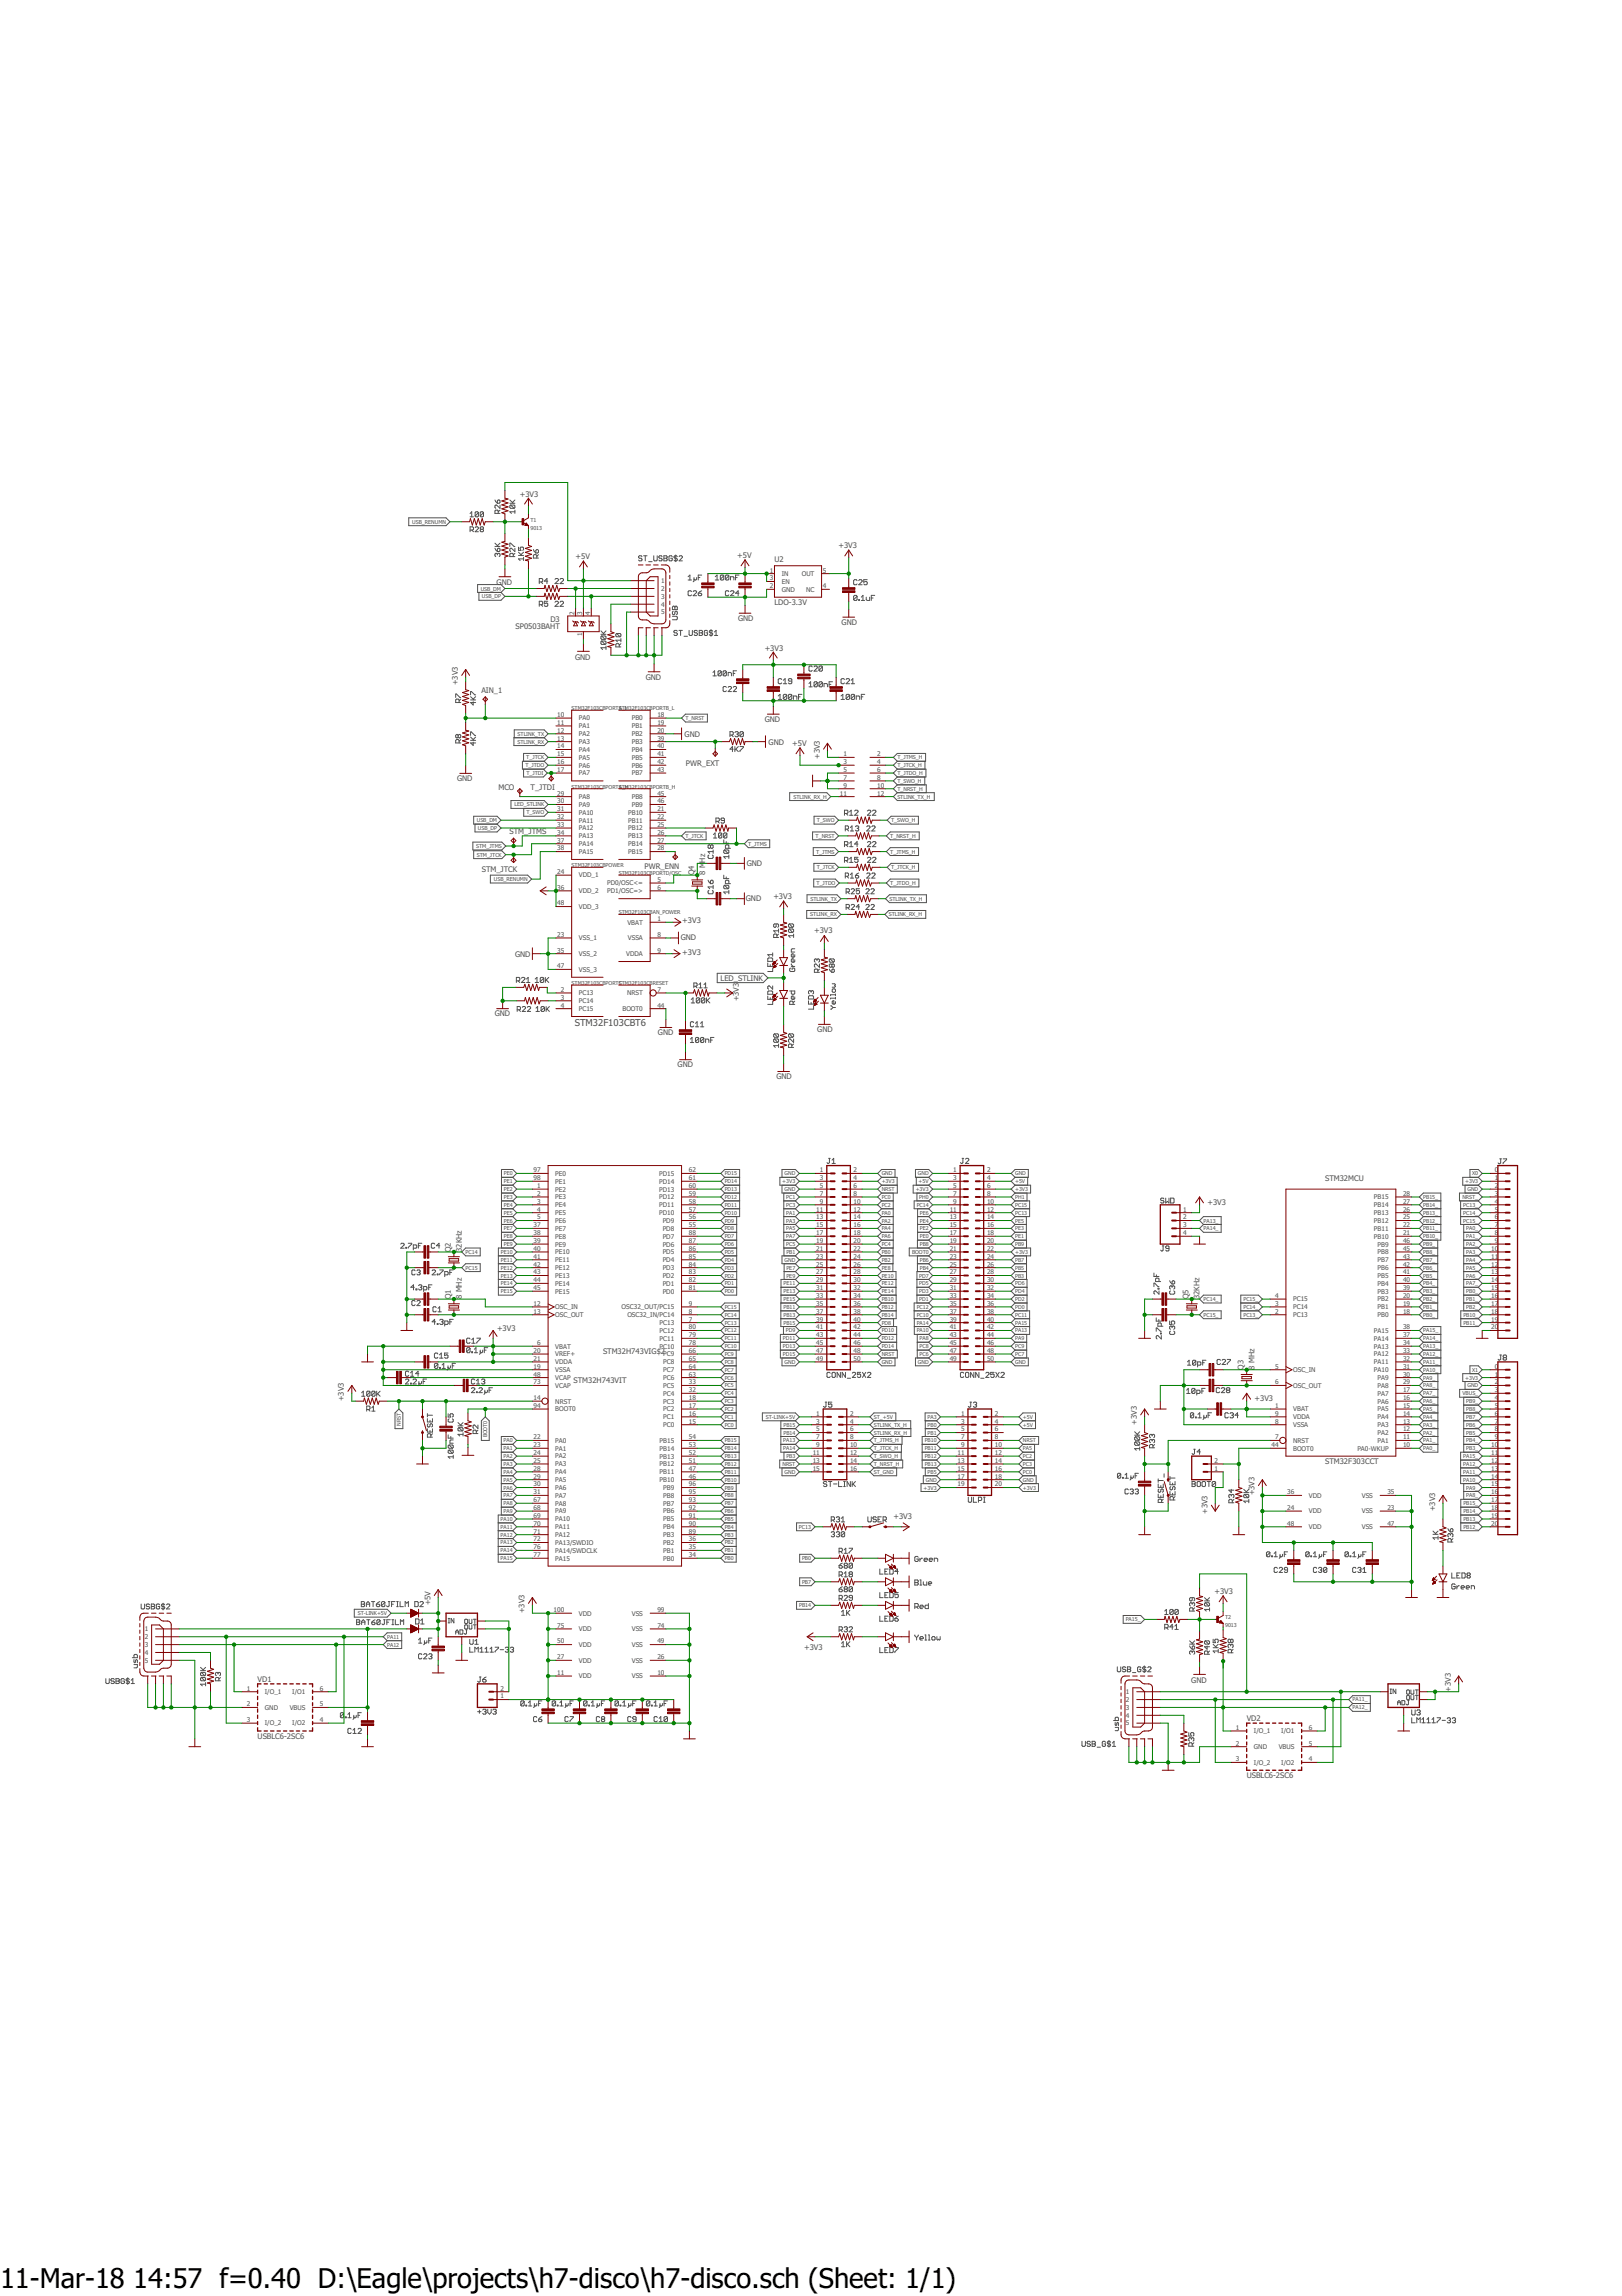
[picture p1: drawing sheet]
<svg xmlns="http://www.w3.org/2000/svg" width="210mm" height="297mm" viewBox="0 0 210 297" stroke-linecap="round" stroke-linejoin="round" font-family="sans-serif">
<defs><g id="words">
<g font-size="3.5">
<text x="0" y="296">11-Mar-18</text>
<text x="17.3" y="296">14:57 f=0.40 D:\Eagle\projects\h7-disco\h7-disco.sch (Sheet: 1/1)</text>
</g>
<text font-size="1.2" fill="#505050" x="74.4" y="132.7">STM32F103CBT6</text>
<g font-size="1" fill="#505050">
<text x="67.3" y="64.3">+3V3</text>
<text x="108.5" y="70.9">+3V3</text>
<text x="64.3" y="75.7">GND</text>
<text x="74.5" y="72.4">+5V</text>
<text x="95.4" y="72.1">+5V</text>
<text x="100.2" y="72.7">U2</text>
<text x="66.7" y="81.4">SP0503BAHT</text>
<text x="71.2" y="80.4">D3</text>
<text x="95.5" y="80.4">GND</text>
<text x="100.2" y="78.3">LDO-3.3V</text>
<text x="108.9" y="80.9">GND</text>
<text x="59.2" y="88.6" transform="rotate(-90 59.2 88.6)">+3V3</text>
<text x="62.3" y="89.7">AIN_1</text>
<text x="74.4" y="85.4">GND</text>
<text x="83.6" y="88">GND</text>
<text x="99" y="84.2">+3V3</text>
<text x="88.6" y="95.3">GND</text>
<text x="99" y="93.4">GND</text>
<text x="59.1" y="101.1">GND</text>
<text x="88.8" y="99.1">PWR_EXT</text>
<text x="99.5" y="96.4">GND</text>
<text x="102.5" y="96.5">+5V</text>
<text x="106.1" y="98.2" transform="rotate(-90 106.1 98.2)">+3V3</text>
<text x="64.5" y="102.3">MCO</text>
<text x="65.9" y="107.9">STM_JTMS</text>
<text x="68.7" y="102.3">T_JTDI</text>
<text x="62.4" y="112.8">STM_JTCK</text>
<text x="83.4" y="112.4">PWR_ENN</text>
<text x="89.8" y="113.2" transform="rotate(-90 89.8 113.2)">Q4</text>
<text x="91.2" y="113.2" transform="rotate(-90 91.2 113.2)">8 MHz</text>
<text x="96.6" y="112.1">GND</text>
<text x="88.3" y="119.4">+3V3</text>
<text x="96.5" y="116.6">GND</text>
<text x="100.1" y="116.3">+3V3</text>
<text x="66.7" y="123.8">GND</text>
<text x="88.1" y="121.5">GND</text>
<text x="88.3" y="123.6">+3V3</text>
<text x="105.4" y="120.7">+3V3</text>
<text x="64" y="131.4">GND</text>
<text x="93.3" y="126.9">LED_STLINK</text>
<text x="95.6" y="129.5" transform="rotate(-90 95.6 129.5)">+3V3</text>
<text x="85.1" y="133.8">GND</text>
<text x="105.8" y="133.5">GND</text>
<text x="87.7" y="138">GND</text>
<text x="100.5" y="139.6">GND</text>
<text x="156.3" y="155.9">+3V3</text>
<text x="171.5" y="152.8">STM32MCU</text>
<text x="58.3" y="162" transform="rotate(-90 58.3 162)">Q2</text>
<text x="59.8" y="162" transform="rotate(-90 59.8 162)">32KHz</text>
<text x="58.3" y="168.1" transform="rotate(-90 58.3 168.1)">Q1</text>
<text x="59.8" y="168.1" transform="rotate(-90 59.8 168.1)">8 MHz</text>
<text x="64.3" y="172.2">+3V3</text>
<text x="153.8" y="168.1" transform="rotate(-90 153.8 168.1)">Q5</text>
<text x="155.2" y="168.1" transform="rotate(-90 155.2 168.1)">32KHz</text>
<text x="74.2" y="178.9">STM32H743VIT</text>
<text x="78" y="175.2">STM32H743VIG$2</text>
<text x="160.9" y="177.2" transform="rotate(-90 160.9 177.2)">Q3</text>
<text x="162.3" y="177.2" transform="rotate(-90 162.3 177.2)">8 MHz</text>
<text x="44.5" y="181.3" transform="rotate(-90 44.5 181.3)">+3V3</text>
<text x="147.1" y="184.3" transform="rotate(-90 147.1 184.3)">+3V3</text>
<text x="162.3" y="181.3">+3V3</text>
<text x="171.5" y="189.4">STM32F303CCT</text>
<text x="115.6" y="196.5">+3V3</text>
<text x="156.3" y="195.9" transform="rotate(-90 156.3 195.9)">+3V3</text>
<text x="162.3" y="193.5" transform="rotate(-90 162.3 193.5)">+3V3</text>
<text x="185.7" y="195.5" transform="rotate(-90 185.7 195.5)">+3V3</text>
<text x="55.7" y="207.7" transform="rotate(-90 55.7 207.7)">+5V</text>
<text x="67.9" y="208.7" transform="rotate(-90 67.9 208.7)">+3V3</text>
<text x="157.2" y="206.3">+3V3</text>
<text x="104.1" y="213.5">+3V3</text>
<text x="33.3" y="217.6">VD1</text>
<text x="154.2" y="217.7">GND</text>
<text x="187.7" y="218.9" transform="rotate(-90 187.7 218.9)">+3V3</text>
<text x="33.3" y="225">USBLC6-2SC6</text>
<text x="161.3" y="222.7">VD2</text>
<text x="161.3" y="230">USBLC6-2SC6</text>
</g>
<g font-size=".8" fill="#505050">
<text x="85.6" y="75.4">1</text>
<text x="85.6" y="76.4">2</text>
<text x="85.6" y="77.5">3</text>
<text x="99.6" y="74.1">1</text>
<text x="99.6" y="76.1">2</text>
<text x="99.6" y="75.1">3</text>
<text x="101.2" y="74.5">IN</text>
<text x="101.2" y="76.5">GND</text>
<text x="101.2" y="75.5">EN</text>
<text x="103.8" y="74.5">OUT</text>
<text x="104.3" y="76.6">NC</text>
<text x="106.5" y="76.1">4</text>
<text x="106.5" y="74.1">5</text>
<text x="74.3" y="79.6" transform="rotate(-90 74.3 79.6)">2</text>
<text x="75.4" y="82.3" transform="rotate(-90 75.4 82.3)">1</text>
<text x="75.4" y="79.6" transform="rotate(-90 75.4 79.6)">3</text>
<text x="76.4" y="79.6" transform="rotate(-90 76.4 79.6)">4</text>
<text x="85.6" y="78.5">4</text>
<text x="85.6" y="79.5">5</text>
<text x="72.1" y="92.8">10</text>
<text x="72.1" y="93.8">11</text>
<text x="72.1" y="94.8">12</text>
<text x="72.1" y="95.8">13</text>
<text x="74.9" y="93.2">PA0</text>
<text x="74.9" y="94.2">PA1</text>
<text x="74.9" y="95.2">PA2</text>
<text x="81.8" y="93.2">PB0</text>
<text x="81.8" y="94.2">PB1</text>
<text x="81.8" y="95.2">PB2</text>
<text x="85.1" y="92.8">18</text>
<text x="85.1" y="93.8">19</text>
<text x="85.1" y="94.8">20</text>
<text x="85.1" y="95.8">39</text>
<text x="72.1" y="96.8">14</text>
<text x="72.1" y="97.8">15</text>
<text x="72.1" y="98.9">16</text>
<text x="72.1" y="99.9">17</text>
<text x="74.9" y="96.3">PA3</text>
<text x="74.9" y="97.3">PA4</text>
<text x="74.9" y="98.3">PA5</text>
<text x="74.9" y="99.3">PA6</text>
<text x="74.9" y="100.3">PA7</text>
<text x="81.8" y="96.3">PB3</text>
<text x="81.8" y="97.3">PB4</text>
<text x="81.8" y="98.3">PB5</text>
<text x="81.8" y="99.3">PB6</text>
<text x="81.8" y="100.3">PB7</text>
<text x="85.1" y="96.8">40</text>
<text x="85.1" y="97.8">41</text>
<text x="85.1" y="98.9">42</text>
<text x="85.1" y="99.9">43</text>
<text x="109.1" y="99.9">5</text>
<text x="109.1" y="98.9">3</text>
<text x="109.1" y="97.8">1</text>
<text x="109.1" y="100.9">7</text>
<text x="109.1" y="101.9">9</text>
<text x="113.5" y="101.9">10</text>
<text x="113.5" y="100.9">8</text>
<text x="113.5" y="99.9">6</text>
<text x="113.5" y="98.9">4</text>
<text x="113.5" y="97.8">2</text>
<text x="72.1" y="102.9">29</text>
<text x="72.1" y="103.9">30</text>
<text x="72.1" y="104.9">31</text>
<text x="72.1" y="106">32</text>
<text x="72.1" y="107">33</text>
<text x="72.1" y="108">34</text>
<text x="74.9" y="103.4">PA8</text>
<text x="74.9" y="104.4">PA9</text>
<text x="74.9" y="105.4">PA10</text>
<text x="74.9" y="106.4">PA11</text>
<text x="74.9" y="107.4">PA12</text>
<text x="81.3" y="105.4">PB10</text>
<text x="81.3" y="106.4">PB11</text>
<text x="81.3" y="107.4">PB12</text>
<text x="81.8" y="103.4">PB8</text>
<text x="81.8" y="104.4">PB9</text>
<text x="85.1" y="102.9">45</text>
<text x="85.1" y="103.9">46</text>
<text x="85.1" y="104.9">21</text>
<text x="85.1" y="106">22</text>
<text x="85.1" y="107">25</text>
<text x="85.1" y="108">26</text>
<text x="108.7" y="102.9">11</text>
<text x="113.5" y="102.9">12</text>
<text x="72.1" y="109">37</text>
<text x="72.1" y="110">38</text>
<text x="72.1" y="113.1">24</text>
<text x="74.9" y="108.4">PA13</text>
<text x="74.9" y="109.5">PA14</text>
<text x="74.9" y="110.5">PA15</text>
<text x="74.9" y="113.5">VDD_1</text>
<text x="81.3" y="108.4">PB13</text>
<text x="81.3" y="109.5">PB14</text>
<text x="81.3" y="110.5">PB15</text>
<text x="85.1" y="109">27</text>
<text x="85.1" y="110">28</text>
<text x="72.1" y="115.1">36</text>
<text x="72.1" y="117.1">48</text>
<text x="74.9" y="115.6">VDD_2</text>
<text x="74.9" y="117.6">VDD_3</text>
<text x="78.6" y="114.5">PD0/OSC&lt;=</text>
<text x="78.6" y="115.6">PD1/OSC=&gt;</text>
<text x="81.2" y="119.6">VBAT</text>
<text x="85.1" y="114.1">5</text>
<text x="85.1" y="115.1">6</text>
<text x="85.1" y="119.2">1</text>
<text x="72.1" y="121.2">23</text>
<text x="72.1" y="123.2">35</text>
<text x="72.1" y="125.3">47</text>
<text x="74.9" y="121.6">VSS_1</text>
<text x="74.9" y="123.7">VSS_2</text>
<text x="74.9" y="125.7">VSS_3</text>
<text x="81" y="123.7">VDDA</text>
<text x="81.3" y="121.7">VSSA</text>
<text x="85.1" y="121.2">8</text>
<text x="85.1" y="123.2">9</text>
<text x="72.6" y="128.3">2</text>
<text x="72.6" y="129.3">3</text>
<text x="72.6" y="130.3">4</text>
<text x="74.9" y="128.8">PC13</text>
<text x="74.9" y="129.8">PC14</text>
<text x="74.9" y="130.8">PC15</text>
<text x="80.6" y="130.8">BOOT0</text>
<text x="81.1" y="128.8">NRST</text>
<text x="85.1" y="128.3">7</text>
<text x="85.1" y="130.3">44</text>
<text x="69.1" y="151.7">97</text>
<text x="69.1" y="152.7">98</text>
<text x="69.5" y="153.7">1</text>
<text x="69.5" y="154.7">2</text>
<text x="69.5" y="155.7">3</text>
<text x="71.9" y="152.1">PE0</text>
<text x="71.9" y="153.1">PE1</text>
<text x="71.9" y="154.2">PE2</text>
<text x="71.9" y="155.2">PE3</text>
<text x="85.3" y="155.2">PD12</text>
<text x="85.3" y="153.1">PD14</text>
<text x="85.3" y="152.1">PD15</text>
<text x="85.3" y="154.2">PD13</text>
<text x="89.1" y="155.7">58</text>
<text x="89.1" y="154.7">59</text>
<text x="89.1" y="152.7">61</text>
<text x="89.1" y="151.7">62</text>
<text x="89.1" y="153.7">60</text>
<text x="106.1" y="151.7">1</text>
<text x="106.1" y="152.7">3</text>
<text x="106.1" y="153.7">5</text>
<text x="106.1" y="154.7">7</text>
<text x="106.1" y="155.7">9</text>
<text x="110.5" y="151.7">2</text>
<text x="110.5" y="152.7">4</text>
<text x="110.5" y="153.7">6</text>
<text x="110.5" y="154.7">8</text>
<text x="110.5" y="155.7">10</text>
<text x="123.4" y="151.7">1</text>
<text x="123.4" y="152.7">3</text>
<text x="123.4" y="153.7">5</text>
<text x="123.4" y="154.7">7</text>
<text x="123.4" y="155.7">9</text>
<text x="127.7" y="151.7">2</text>
<text x="127.7" y="152.7">4</text>
<text x="127.7" y="153.7">6</text>
<text x="127.7" y="154.7">8</text>
<text x="127.7" y="155.7">10</text>
<text x="177.8" y="155.2">PB15</text>
<text x="181.6" y="155.7">27</text>
<text x="181.6" y="154.7">28</text>
<text x="193.5" y="151.7">0</text>
<text x="193.5" y="152.7">1</text>
<text x="193.5" y="153.7">2</text>
<text x="193.5" y="154.7">3</text>
<text x="193.5" y="155.7">4</text>
<text x="69.1" y="160.8">39</text>
<text x="69.1" y="159.8">38</text>
<text x="69.1" y="158.8">37</text>
<text x="69.1" y="161.8">40</text>
<text x="69.5" y="156.8">4</text>
<text x="69.5" y="157.8">5</text>
<text x="71.9" y="161.3">PE9</text>
<text x="71.9" y="160.2">PE8</text>
<text x="71.9" y="159.2">PE7</text>
<text x="71.9" y="156.2">PE4</text>
<text x="71.9" y="157.2">PE5</text>
<text x="71.9" y="158.2">PE6</text>
<text x="85.3" y="157.2">PD10</text>
<text x="85.3" y="156.2">PD11</text>
<text x="85.8" y="161.3">PD6</text>
<text x="85.8" y="160.3">PD7</text>
<text x="85.8" y="158.2">PD9</text>
<text x="85.8" y="159.2">PD8</text>
<text x="89.1" y="161.8">86</text>
<text x="89.1" y="160.8">87</text>
<text x="89.1" y="159.8">88</text>
<text x="89.1" y="157.8">56</text>
<text x="89.1" y="156.8">57</text>
<text x="89.1" y="158.8">55</text>
<text x="105.6" y="156.8">11</text>
<text x="105.6" y="157.8">13</text>
<text x="105.6" y="158.8">15</text>
<text x="105.6" y="159.8">17</text>
<text x="105.6" y="160.8">19</text>
<text x="105.6" y="161.8">21</text>
<text x="110.5" y="156.8">12</text>
<text x="110.5" y="157.8">14</text>
<text x="110.5" y="158.8">16</text>
<text x="110.5" y="159.8">18</text>
<text x="110.5" y="160.8">20</text>
<text x="110.5" y="161.8">22</text>
<text x="122.9" y="156.8">11</text>
<text x="122.9" y="157.8">13</text>
<text x="122.9" y="158.8">15</text>
<text x="122.9" y="159.8">17</text>
<text x="122.9" y="160.8">19</text>
<text x="122.9" y="161.8">21</text>
<text x="127.7" y="156.8">12</text>
<text x="127.7" y="157.8">14</text>
<text x="127.7" y="158.8">16</text>
<text x="127.7" y="159.8">18</text>
<text x="127.7" y="160.8">20</text>
<text x="127.7" y="161.8">22</text>
<text x="153.1" y="156.8">1</text>
<text x="153.1" y="157.8">2</text>
<text x="153.1" y="158.8">3</text>
<text x="153.1" y="159.8">4</text>
<text x="177.8" y="160.3">PB10</text>
<text x="177.8" y="159.2">PB11</text>
<text x="177.8" y="158.2">PB12</text>
<text x="177.8" y="157.2">PB13</text>
<text x="177.8" y="156.2">PB14</text>
<text x="178.3" y="161.3">PB9</text>
<text x="181.6" y="161.8">45</text>
<text x="181.6" y="160.8">46</text>
<text x="181.6" y="159.8">21</text>
<text x="181.6" y="158.8">22</text>
<text x="181.6" y="157.8">25</text>
<text x="181.6" y="156.8">26</text>
<text x="193" y="161.8">10</text>
<text x="193.5" y="156.8">5</text>
<text x="193.5" y="157.8">6</text>
<text x="193.5" y="158.8">7</text>
<text x="193.5" y="159.8">8</text>
<text x="193.5" y="160.8">9</text>
<text x="69.1" y="162.8">41</text>
<text x="69.1" y="163.9">42</text>
<text x="69.1" y="164.9">43</text>
<text x="69.1" y="165.9">44</text>
<text x="69.1" y="166.9">45</text>
<text x="71.9" y="162.3">PE10</text>
<text x="71.9" y="163.3">PE11</text>
<text x="71.9" y="164.3">PE12</text>
<text x="71.9" y="165.3">PE13</text>
<text x="71.9" y="166.3">PE14</text>
<text x="71.9" y="167.4">PE15</text>
<text x="85.8" y="165.3">PD2</text>
<text x="85.8" y="167.4">PD0</text>
<text x="85.8" y="166.3">PD1</text>
<text x="85.8" y="163.3">PD4</text>
<text x="85.8" y="162.3">PD5</text>
<text x="85.8" y="164.3">PD3</text>
<text x="89.1" y="164.9">83</text>
<text x="89.1" y="166.9">81</text>
<text x="89.1" y="165.9">82</text>
<text x="89.1" y="162.8">85</text>
<text x="89.1" y="163.9">84</text>
<text x="105.6" y="162.8">23</text>
<text x="105.6" y="163.9">25</text>
<text x="105.6" y="164.9">27</text>
<text x="105.6" y="165.9">29</text>
<text x="105.6" y="166.9">31</text>
<text x="105.6" y="167.9">33</text>
<text x="110.5" y="162.8">24</text>
<text x="110.5" y="163.9">26</text>
<text x="110.5" y="164.9">28</text>
<text x="110.5" y="165.9">30</text>
<text x="110.5" y="166.9">32</text>
<text x="110.5" y="167.9">34</text>
<text x="122.9" y="162.8">23</text>
<text x="122.9" y="163.9">25</text>
<text x="122.9" y="164.9">27</text>
<text x="122.9" y="165.9">29</text>
<text x="122.9" y="166.9">31</text>
<text x="122.9" y="167.9">33</text>
<text x="127.7" y="162.8">24</text>
<text x="127.7" y="163.9">26</text>
<text x="127.7" y="164.9">28</text>
<text x="127.7" y="165.9">30</text>
<text x="127.7" y="166.9">32</text>
<text x="127.7" y="167.9">34</text>
<text x="165" y="167.9">4</text>
<text x="178.3" y="167.4">PB3</text>
<text x="178.3" y="166.3">PB4</text>
<text x="178.3" y="165.3">PB5</text>
<text x="178.3" y="164.3">PB6</text>
<text x="178.3" y="163.3">PB7</text>
<text x="178.3" y="162.3">PB8</text>
<text x="181.6" y="167.9">20</text>
<text x="181.6" y="166.9">39</text>
<text x="181.6" y="165.9">40</text>
<text x="181.6" y="164.9">41</text>
<text x="181.6" y="163.9">42</text>
<text x="181.6" y="162.8">43</text>
<text x="193" y="162.8">11</text>
<text x="193" y="163.9">12</text>
<text x="193" y="164.9">13</text>
<text x="193" y="165.9">14</text>
<text x="193" y="166.9">15</text>
<text x="193" y="167.9">16</text>
<text x="69.1" y="168.9">12</text>
<text x="69.1" y="170">13</text>
<text x="71.9" y="169.4">OSC_IN</text>
<text x="71.9" y="170.4">OSC_OUT</text>
<text x="80.4" y="169.4">OSC32_OUT/PC15</text>
<text x="81.2" y="170.4">OSC32_IN/PC14</text>
<text x="85.4" y="171.4">PC13</text>
<text x="85.4" y="173.5">PC11</text>
<text x="85.4" y="172.4">PC12</text>
<text x="89.1" y="171">7</text>
<text x="89.1" y="170">8</text>
<text x="89.1" y="168.9">9</text>
<text x="89.1" y="173">79</text>
<text x="89.1" y="172">80</text>
<text x="105.6" y="168.9">35</text>
<text x="105.6" y="170">37</text>
<text x="105.6" y="171">39</text>
<text x="105.6" y="172">41</text>
<text x="105.6" y="173">43</text>
<text x="110.5" y="168.9">36</text>
<text x="110.5" y="170">38</text>
<text x="110.5" y="171">40</text>
<text x="110.5" y="172">42</text>
<text x="110.5" y="173">44</text>
<text x="122.9" y="168.9">35</text>
<text x="122.9" y="170">37</text>
<text x="122.9" y="171">39</text>
<text x="122.9" y="172">41</text>
<text x="122.9" y="173">43</text>
<text x="127.7" y="168.9">36</text>
<text x="127.7" y="170">38</text>
<text x="127.7" y="171">40</text>
<text x="127.7" y="172">42</text>
<text x="127.7" y="173">44</text>
<text x="165" y="170">2</text>
<text x="165" y="168.9">3</text>
<text x="167.3" y="170.4">PC13</text>
<text x="167.3" y="169.4">PC14</text>
<text x="167.3" y="168.4">PC15</text>
<text x="177.8" y="173.5">PA14</text>
<text x="177.8" y="172.4">PA15</text>
<text x="178.3" y="170.4">PB0</text>
<text x="178.3" y="169.4">PB1</text>
<text x="178.3" y="168.4">PB2</text>
<text x="181.6" y="173">37</text>
<text x="181.6" y="170">18</text>
<text x="181.6" y="172">38</text>
<text x="181.6" y="168.9">19</text>
<text x="193" y="168.9">17</text>
<text x="193" y="170">18</text>
<text x="193" y="171">19</text>
<text x="193" y="172">20</text>
<text x="69.1" y="176.1">21</text>
<text x="69.1" y="177.1">19</text>
<text x="69.1" y="179.1">73</text>
<text x="69.1" y="175">20</text>
<text x="69.1" y="178.1">48</text>
<text x="69.5" y="174">6</text>
<text x="71.9" y="176.5">VDDA</text>
<text x="71.9" y="177.5">VSSA</text>
<text x="71.9" y="179.5">VCAP</text>
<text x="71.9" y="175.5">VREF+</text>
<text x="71.9" y="178.5">VCAP</text>
<text x="71.9" y="174.5">VBAT</text>
<text x="85.4" y="174.5">PC10</text>
<text x="85.8" y="178.5">PC6</text>
<text x="85.8" y="177.5">PC7</text>
<text x="85.8" y="176.5">PC8</text>
<text x="85.8" y="175.5">PC9</text>
<text x="85.8" y="179.6">PC5</text>
<text x="89.1" y="178.1">63</text>
<text x="89.1" y="177.1">64</text>
<text x="89.1" y="176.1">65</text>
<text x="89.1" y="175">66</text>
<text x="89.1" y="174">78</text>
<text x="89.1" y="179.1">33</text>
<text x="105.6" y="174">45</text>
<text x="105.6" y="175">47</text>
<text x="105.6" y="176.1">49</text>
<text x="110.5" y="174">46</text>
<text x="110.5" y="175">48</text>
<text x="110.5" y="176.1">50</text>
<text x="122.9" y="174">45</text>
<text x="122.9" y="175">47</text>
<text x="122.9" y="176.1">49</text>
<text x="127.7" y="174">46</text>
<text x="127.7" y="175">48</text>
<text x="127.7" y="176.1">50</text>
<text x="165" y="177.1">5</text>
<text x="165" y="179.1">6</text>
<text x="167.3" y="177.5">OSC_IN</text>
<text x="167.3" y="179.5">OSC_OUT</text>
<text x="177.8" y="177.5">PA10</text>
<text x="177.8" y="174.5">PA13</text>
<text x="177.8" y="176.5">PA11</text>
<text x="177.8" y="175.5">PA12</text>
<text x="178.3" y="178.5">PA9</text>
<text x="178.3" y="179.6">PA8</text>
<text x="181.6" y="178.1">30</text>
<text x="181.6" y="177.1">31</text>
<text x="181.6" y="174">34</text>
<text x="181.6" y="179.1">29</text>
<text x="181.6" y="176.1">32</text>
<text x="181.6" y="175">33</text>
<text x="193.5" y="177.1">0</text>
<text x="193.5" y="178.1">1</text>
<text x="193.5" y="179.1">2</text>
<text x="69.1" y="182.1">94</text>
<text x="69.1" y="181.1">14</text>
<text x="71.9" y="182.6">BOOT0</text>
<text x="71.9" y="181.6">NRST</text>
<text x="85.8" y="183.6">PC1</text>
<text x="85.8" y="182.6">PC2</text>
<text x="85.8" y="181.6">PC3</text>
<text x="85.8" y="184.6">PC0</text>
<text x="85.8" y="180.6">PC4</text>
<text x="89.1" y="183.2">16</text>
<text x="89.1" y="182.1">17</text>
<text x="89.1" y="181.1">18</text>
<text x="89.1" y="184.2">15</text>
<text x="89.1" y="180.1">32</text>
<text x="105.6" y="183.2">1</text>
<text x="105.6" y="184.2">3</text>
<text x="105.6" y="185.2">5</text>
<text x="110" y="183.2">2</text>
<text x="110" y="184.2">4</text>
<text x="110" y="185.2">6</text>
<text x="124.4" y="183.2">1</text>
<text x="124.4" y="184.2">3</text>
<text x="124.4" y="185.2">5</text>
<text x="128.7" y="183.2">2</text>
<text x="128.7" y="184.2">4</text>
<text x="128.7" y="185.2">6</text>
<text x="165" y="183.2">9</text>
<text x="165" y="184.2">8</text>
<text x="165" y="182.1">1</text>
<text x="167.3" y="183.6">VDDA</text>
<text x="167.3" y="184.6">VSSA</text>
<text x="167.3" y="182.6">VBAT</text>
<text x="178.3" y="185.6">PA2</text>
<text x="178.3" y="184.6">PA3</text>
<text x="178.3" y="183.6">PA4</text>
<text x="178.3" y="182.6">PA5</text>
<text x="178.3" y="181.6">PA6</text>
<text x="178.3" y="180.6">PA7</text>
<text x="181.6" y="185.2">12</text>
<text x="181.6" y="184.2">13</text>
<text x="181.6" y="183.2">14</text>
<text x="181.6" y="182.1">15</text>
<text x="181.6" y="181.1">16</text>
<text x="181.6" y="180.1">17</text>
<text x="193.5" y="180.1">3</text>
<text x="193.5" y="181.1">4</text>
<text x="193.5" y="182.1">5</text>
<text x="193.5" y="183.2">6</text>
<text x="193.5" y="184.2">7</text>
<text x="193.5" y="185.2">8</text>
<text x="69.1" y="186.2">22</text>
<text x="69.1" y="187.2">23</text>
<text x="69.1" y="188.2">24</text>
<text x="69.1" y="189.3">25</text>
<text x="69.1" y="190.3">28</text>
<text x="69.1" y="191.3">29</text>
<text x="71.9" y="186.7">PA0</text>
<text x="71.9" y="187.7">PA1</text>
<text x="71.9" y="188.7">PA2</text>
<text x="71.9" y="189.7">PA3</text>
<text x="71.9" y="190.7">PA4</text>
<text x="71.9" y="191.7">PA5</text>
<text x="85.4" y="187.7">PB14</text>
<text x="85.4" y="186.7">PB15</text>
<text x="85.4" y="191.7">PB10</text>
<text x="85.4" y="189.7">PB12</text>
<text x="85.4" y="188.7">PB13</text>
<text x="85.4" y="190.7">PB11</text>
<text x="89.1" y="187.2">53</text>
<text x="89.1" y="186.2">54</text>
<text x="89.1" y="191.3">46</text>
<text x="89.1" y="189.3">51</text>
<text x="89.1" y="188.2">52</text>
<text x="89.1" y="190.3">47</text>
<text x="105.2" y="188.2">11</text>
<text x="105.2" y="189.3">13</text>
<text x="105.2" y="190.3">15</text>
<text x="105.6" y="186.2">7</text>
<text x="105.6" y="187.2">9</text>
<text x="110" y="186.2">8</text>
<text x="110" y="187.2">10</text>
<text x="110" y="188.2">12</text>
<text x="110" y="189.3">14</text>
<text x="110" y="190.3">16</text>
<text x="123.9" y="188.2">11</text>
<text x="123.9" y="189.3">13</text>
<text x="123.9" y="190.3">15</text>
<text x="123.9" y="191.3">17</text>
<text x="124.4" y="186.2">7</text>
<text x="124.4" y="187.2">9</text>
<text x="128.7" y="186.2">8</text>
<text x="128.7" y="187.2">10</text>
<text x="128.7" y="188.2">12</text>
<text x="128.7" y="189.3">14</text>
<text x="128.7" y="190.3">16</text>
<text x="128.7" y="191.3">18</text>
<text x="157.2" y="190.3">1</text>
<text x="157.2" y="189.3">2</text>
<text x="164.5" y="187.2">44</text>
<text x="165" y="186.2">7</text>
<text x="167.3" y="187.7">BOOT0</text>
<text x="167.3" y="186.7">NRST</text>
<text x="175.7" y="187.7">PA0-WKUP</text>
<text x="178.3" y="186.7">PA1</text>
<text x="181.6" y="187.2">10</text>
<text x="181.6" y="186.2">11</text>
<text x="193" y="187.2">10</text>
<text x="193" y="188.2">11</text>
<text x="193" y="189.3">12</text>
<text x="193" y="190.3">13</text>
<text x="193" y="191.3">14</text>
<text x="193.5" y="186.2">9</text>
<text x="69.1" y="192.3">30</text>
<text x="69.1" y="193.3">31</text>
<text x="69.1" y="195.4">68</text>
<text x="69.1" y="196.4">69</text>
<text x="69.1" y="194.3">67</text>
<text x="69.1" y="197.4">70</text>
<text x="71.9" y="192.8">PA6</text>
<text x="71.9" y="193.8">PA7</text>
<text x="71.9" y="195.8">PA9</text>
<text x="71.9" y="196.8">PA10</text>
<text x="71.9" y="194.8">PA8</text>
<text x="71.9" y="197.8">PA11</text>
<text x="85.8" y="197.8">PB4</text>
<text x="85.8" y="196.8">PB5</text>
<text x="85.8" y="195.8">PB6</text>
<text x="85.8" y="194.8">PB7</text>
<text x="85.8" y="193.8">PB8</text>
<text x="85.8" y="192.8">PB9</text>
<text x="89.1" y="197.4">90</text>
<text x="89.1" y="196.4">91</text>
<text x="89.1" y="195.4">92</text>
<text x="89.1" y="194.3">93</text>
<text x="89.1" y="193.3">95</text>
<text x="89.1" y="192.3">96</text>
<text x="123.9" y="192.3">19</text>
<text x="128.7" y="192.3">20</text>
<text x="166.6" y="197.4">48</text>
<text x="166.6" y="195.4">24</text>
<text x="166.6" y="193.3">36</text>
<text x="169.4" y="197.8">VDD</text>
<text x="169.4" y="195.8">VDD</text>
<text x="169.4" y="193.8">VDD</text>
<text x="176.2" y="197.8">VSS</text>
<text x="176.2" y="195.8">VSS</text>
<text x="176.2" y="193.8">VSS</text>
<text x="179.5" y="197.4">47</text>
<text x="179.5" y="195.4">23</text>
<text x="179.5" y="193.3">35</text>
<text x="193" y="192.3">15</text>
<text x="193" y="193.3">16</text>
<text x="193" y="194.3">17</text>
<text x="193" y="195.4">18</text>
<text x="193" y="196.4">19</text>
<text x="193" y="197.4">20</text>
<text x="69.1" y="199.4">72</text>
<text x="69.1" y="200.4">76</text>
<text x="69.1" y="201.4">77</text>
<text x="69.1" y="198.4">71</text>
<text x="71.9" y="199.9">PA13/SWDIO</text>
<text x="71.9" y="200.9">PA14/SWDCLK</text>
<text x="71.9" y="201.9">PA15</text>
<text x="71.9" y="198.8">PA12</text>
<text x="85.8" y="201.9">PB0</text>
<text x="85.8" y="200.9">PB1</text>
<text x="85.8" y="198.9">PB3</text>
<text x="85.8" y="199.9">PB2</text>
<text x="89.1" y="201.4">34</text>
<text x="89.1" y="200.4">35</text>
<text x="89.1" y="198.4">89</text>
<text x="89.1" y="199.4">36</text>
<text x="71.6" y="208.6">100</text>
<text x="74.9" y="209">VDD</text>
<text x="81.8" y="209">VSS</text>
<text x="85.1" y="208.6">99</text>
<text x="18.7" y="211">1</text>
<text x="18.7" y="212.1">2</text>
<text x="18.7" y="213.1">3</text>
<text x="18.7" y="214.1">4</text>
<text x="18.7" y="215.1">5</text>
<text x="72.1" y="214.7">27</text>
<text x="72.1" y="212.6">50</text>
<text x="72.1" y="210.6">75</text>
<text x="74.9" y="215.1">VDD</text>
<text x="74.9" y="213.1">VDD</text>
<text x="74.9" y="211">VDD</text>
<text x="81.8" y="215.1">VSS</text>
<text x="81.8" y="213.1">VSS</text>
<text x="81.8" y="211">VSS</text>
<text x="85.1" y="214.7">26</text>
<text x="85.1" y="212.6">49</text>
<text x="85.1" y="210.6">74</text>
<text x="31.9" y="218.7">1</text>
<text x="31.9" y="220.7">2</text>
<text x="34.3" y="219.2">I/O_1</text>
<text x="34.3" y="221.2">GND</text>
<text x="37.5" y="221.2">VBUS</text>
<text x="37.8" y="219.2">I/O1</text>
<text x="41.4" y="220.7">5</text>
<text x="41.4" y="218.7">6</text>
<text x="64.8" y="219.7">1</text>
<text x="64.8" y="218.7">2</text>
<text x="72.1" y="216.7">11</text>
<text x="74.9" y="217.1">VDD</text>
<text x="81.8" y="217.1">VSS</text>
<text x="85.1" y="216.7">10</text>
<text x="145.7" y="219.2">1</text>
<text x="145.7" y="220.2">2</text>
<text x="145.7" y="221.2">3</text>
<text x="31.9" y="222.8">3</text>
<text x="34.3" y="223.2">I/O_2</text>
<text x="37.8" y="223.2">I/O2</text>
<text x="41.4" y="222.8">4</text>
<text x="145.7" y="222.2">4</text>
<text x="145.7" y="223.2">5</text>
<text x="159.9" y="223.8">1</text>
<text x="159.9" y="225.8">2</text>
<text x="159.9" y="227.9">3</text>
<text x="162.3" y="224.2">I/O_1</text>
<text x="162.3" y="226.3">GND</text>
<text x="165.5" y="226.3">VBUS</text>
<text x="165.8" y="224.2">I/O1</text>
<text x="169.4" y="227.9">4</text>
<text x="169.4" y="225.8">5</text>
<text x="169.4" y="223.8">6</text>
<text x="162.3" y="228.3">I/O_2</text>
<text x="165.8" y="228.3">I/O2</text>
</g>
<g font-size=".7" fill="#505050">
<text x="53.3" y="67.8">USB_RENUMN</text>
<text x="68.6" y="68.5">9013</text>
<text x="68.6" y="67.5">T1</text>
<text x="62.2" y="76.4">USB_DM</text>
<text x="62.4" y="77.4">USB_DP</text>
<text x="67" y="95.2">STLINK_TX</text>
<text x="74" y="91.9">STM32F103CBPORTSTM32F103CBPORTB_L</text>
<text x="80.1" y="91.9">A_L</text>
<text x="88.7" y="93.2">T_NRST</text>
<text x="67" y="96.2">STLINK_RX</text>
<text x="68" y="99.3">T_JTDO</text>
<text x="68.1" y="98.2">T_JTCK</text>
<text x="68.1" y="100.3">T_JTDI</text>
<text x="116.1" y="98.2">T_JTMS_H</text>
<text x="116.1" y="99.3">T_JTCK_H</text>
<text x="116.1" y="100.3">T_JTDO_H</text>
<text x="116.1" y="101.3">T_SWO_H</text>
<text x="61.7" y="106.4">USB_DM</text>
<text x="61.8" y="107.4">USB_DP</text>
<text x="66.6" y="104.3">LED_STLINK</text>
<text x="68.1" y="105.3">T_SWO</text>
<text x="74" y="102">STM32F103CBPORTSTM32F103CBPORTB_H</text>
<text x="80.1" y="102">A_H</text>
<text x="102.7" y="103.3">STLINK_RX_H</text>
<text x="105.7" y="106.4">T_SWO</text>
<text x="115.3" y="106.4">T_SWO_H</text>
<text x="116.1" y="102.3">T_NRST_H</text>
<text x="116.1" y="103.3">STLINK_TX_H</text>
<text x="61.6" y="109.7">STM_JTMS</text>
<text x="61.7" y="110.8">STM_JTCK</text>
<text x="63.9" y="114">USB_RENUMN</text>
<text x="74" y="112.2">STM32F103CBPOWER</text>
<text x="80.1" y="113.2">STM32F103CBPORTD/OSC</text>
<text x="88.7" y="108.4">T_JTCK</text>
<text x="96.8" y="109.4">T_JTMS</text>
<text x="105.5" y="108.4">T_NRST</text>
<text x="105.6" y="110.4">T_JTMS</text>
<text x="105.7" y="112.5">T_JTCK</text>
<text x="115.2" y="108.4">T_NRST_H</text>
<text x="115.2" y="110.4">T_JTMS_H</text>
<text x="115.3" y="112.5">T_JTCK_H</text>
<text x="80.1" y="118.3">STM32F103CBAN_POWER</text>
<text x="104.9" y="118.5">STLINK_RX</text>
<text x="104.9" y="116.5">STLINK_TX</text>
<text x="105.7" y="114.5">T_JTDO</text>
<text x="115" y="118.5">STLINK_RX_H</text>
<text x="115.1" y="116.5">STLINK_TX_H</text>
<text x="115.2" y="114.5">T_JTDO_H</text>
<text x="74" y="127.4">STM32F103CBPORTSTM32F103CBRESET</text>
<text x="80.1" y="127.4">C</text>
<text x="65.2" y="155.1">PE3</text>
<text x="65.2" y="154.1">PE2</text>
<text x="65.2" y="153.1">PE1</text>
<text x="65.2" y="152.1">PE0</text>
<text x="93.8" y="155.1">PD12</text>
<text x="93.8" y="154.1">PD13</text>
<text x="93.8" y="153.1">PD14</text>
<text x="93.8" y="152.1">PD15</text>
<text x="101.2" y="153.1">+3V3</text>
<text x="101.5" y="152.1">GND</text>
<text x="101.5" y="154.1">GND</text>
<text x="101.7" y="155.1">PC1</text>
<text x="114.1" y="152.1">GND</text>
<text x="114.1" y="153.1">+3V3</text>
<text x="114.1" y="154.1">NRST</text>
<text x="114.1" y="155.1">PC0</text>
<text x="118.5" y="154.1">+3V3</text>
<text x="118.8" y="152.1">GND</text>
<text x="118.9" y="153.1">+5V</text>
<text x="119" y="155.1">PH0</text>
<text x="131.4" y="152.1">GND</text>
<text x="131.4" y="154.1">+3V3</text>
<text x="131.4" y="153.1">+5V</text>
<text x="131.4" y="155.1">PH1</text>
<text x="184.2" y="155.1">PB15_</text>
<text x="189.2" y="155.1">NRST_</text>
<text x="189.6" y="153.1">+3V3</text>
<text x="189.9" y="154.1">GND</text>
<text x="190.5" y="152.1">X0</text>
<text x="65.2" y="161.2">PE9</text>
<text x="65.2" y="160.2">PE8</text>
<text x="65.2" y="159.2">PE7</text>
<text x="65.2" y="158.2">PE6</text>
<text x="65.2" y="157.1">PE5</text>
<text x="65.2" y="156.1">PE4</text>
<text x="93.8" y="161.2">PD6</text>
<text x="93.8" y="160.2">PD7</text>
<text x="93.8" y="159.2">PD8</text>
<text x="93.8" y="158.2">PD9</text>
<text x="93.8" y="157.1">PD10</text>
<text x="93.8" y="156.1">PD11</text>
<text x="101.7" y="160.2">PA7</text>
<text x="101.7" y="159.2">PA5</text>
<text x="101.7" y="158.2">PA3</text>
<text x="101.7" y="157.1">PA1</text>
<text x="101.7" y="156.1">PC3</text>
<text x="101.7" y="161.2">PC5</text>
<text x="114.1" y="160.2">PA6</text>
<text x="114.1" y="159.2">PA4</text>
<text x="114.1" y="158.2">PA2</text>
<text x="114.1" y="157.1">PA0</text>
<text x="114.1" y="156.1">PC2</text>
<text x="114.1" y="161.2">PC4</text>
<text x="118.6" y="156.1">PC14</text>
<text x="119" y="161.2">PB8</text>
<text x="119" y="157.1">PE6</text>
<text x="119" y="158.2">PE4</text>
<text x="119" y="159.2">PE2</text>
<text x="119" y="160.2">PE0</text>
<text x="131.4" y="157.1">PC13</text>
<text x="131.4" y="156.1">PC15</text>
<text x="131.4" y="158.2">PE5</text>
<text x="131.4" y="159.2">PE3</text>
<text x="131.4" y="160.2">PE1</text>
<text x="131.4" y="161.2">PB9</text>
<text x="155.7" y="159.2">PA14_</text>
<text x="155.7" y="158.2">PA13_</text>
<text x="184.2" y="156.1">PB14_</text>
<text x="184.2" y="157.1">PB13_</text>
<text x="184.2" y="158.2">PB12_</text>
<text x="184.2" y="159.2">PB11_</text>
<text x="184.2" y="160.2">PB10_</text>
<text x="184.2" y="161.2">PB9_</text>
<text x="189.4" y="158.2">PC15_</text>
<text x="189.4" y="157.1">PC14_</text>
<text x="189.4" y="156.1">PC13_</text>
<text x="189.7" y="161.2">PA2_</text>
<text x="189.7" y="160.2">PA1_</text>
<text x="189.7" y="159.2">PA0_</text>
<text x="60.3" y="162.2">PC14</text>
<text x="60.3" y="164.3">PC15</text>
<text x="64.8" y="167.3">PE15</text>
<text x="64.8" y="166.3">PE14</text>
<text x="64.8" y="165.3">PE13</text>
<text x="64.8" y="164.3">PE12</text>
<text x="64.8" y="163.2">PE11</text>
<text x="64.8" y="162.2">PE10</text>
<text x="93.8" y="167.3">PD0</text>
<text x="93.8" y="166.3">PD1</text>
<text x="93.8" y="165.3">PD2</text>
<text x="93.8" y="164.3">PD3</text>
<text x="93.8" y="163.2">PD4</text>
<text x="93.8" y="162.2">PD5</text>
<text x="101.4" y="167.3">PE13</text>
<text x="101.4" y="166.3">PE11</text>
<text x="101.5" y="163.2">GND</text>
<text x="101.8" y="162.2">PB1</text>
<text x="101.8" y="165.3">PE9</text>
<text x="101.8" y="164.3">PE7</text>
<text x="114.1" y="163.2">PB2</text>
<text x="114.1" y="162.2">PB0</text>
<text x="114.1" y="167.3">PE14</text>
<text x="114.1" y="166.3">PE12</text>
<text x="114.1" y="165.3">PE10</text>
<text x="114.1" y="164.3">PE8</text>
<text x="118" y="162.2">BOOT0</text>
<text x="119" y="167.3">PD3</text>
<text x="119" y="166.3">PD5</text>
<text x="119" y="165.3">PD7</text>
<text x="119" y="163.2">PB6</text>
<text x="119" y="164.3">PB4</text>
<text x="131.4" y="162.2">+3V3</text>
<text x="131.4" y="163.2">PB7</text>
<text x="131.4" y="164.3">PB5</text>
<text x="131.4" y="165.3">PB3</text>
<text x="131.4" y="167.3">PD4</text>
<text x="131.4" y="166.3">PD6</text>
<text x="184.2" y="162.2">PB8_</text>
<text x="184.2" y="163.2">PB7_</text>
<text x="184.2" y="164.3">PB6_</text>
<text x="184.2" y="165.3">PB5_</text>
<text x="184.2" y="166.3">PB4_</text>
<text x="184.2" y="167.3">PB3_</text>
<text x="189.7" y="166.3">PA7_</text>
<text x="189.7" y="165.3">PA6_</text>
<text x="189.7" y="164.3">PA5_</text>
<text x="189.7" y="163.2">PA4_</text>
<text x="189.7" y="162.2">PA3_</text>
<text x="189.8" y="167.3">PB0_</text>
<text x="93.8" y="173.4">PC11</text>
<text x="93.8" y="172.4">PC12</text>
<text x="93.8" y="171.4">PC13</text>
<text x="93.8" y="170.4">PC14</text>
<text x="93.8" y="169.3">PC15</text>
<text x="101.3" y="173.4">PD11</text>
<text x="101.4" y="171.4">PB15</text>
<text x="101.4" y="170.4">PB13</text>
<text x="101.4" y="169.3">PB11</text>
<text x="101.4" y="168.3">PE15</text>
<text x="101.7" y="172.4">PD9</text>
<text x="114.1" y="170.4">PB14</text>
<text x="114.1" y="169.3">PB12</text>
<text x="114.1" y="168.3">PB10</text>
<text x="114.1" y="171.4">PD8</text>
<text x="114.1" y="172.4">PD10</text>
<text x="114.1" y="173.4">PD12</text>
<text x="118.6" y="171.4">PA14</text>
<text x="118.6" y="172.4">PA10</text>
<text x="118.6" y="170.4">PC10</text>
<text x="118.6" y="169.3">PC12</text>
<text x="119" y="168.3">PD1</text>
<text x="119" y="173.4">PA8</text>
<text x="131.4" y="171.4">PA15</text>
<text x="131.4" y="172.4">PA13</text>
<text x="131.4" y="173.4">PA9</text>
<text x="131.4" y="170.4">PC11</text>
<text x="131.4" y="169.3">PD0</text>
<text x="131.4" y="168.3">PD2</text>
<text x="155.7" y="170.4">PC15_</text>
<text x="155.7" y="168.3">PC14_</text>
<text x="160.9" y="168.3">PC15_</text>
<text x="160.9" y="169.3">PC14_</text>
<text x="160.9" y="170.4">PC13_</text>
<text x="184.2" y="168.3">PB2_</text>
<text x="184.2" y="169.3">PB1_</text>
<text x="184.2" y="170.4">PB0_</text>
<text x="184.2" y="172.4">PA15_</text>
<text x="184.2" y="173.4">PA14_</text>
<text x="189.4" y="171.4">PB11_</text>
<text x="189.4" y="170.4">PB10_</text>
<text x="189.8" y="169.3">PB2_</text>
<text x="189.8" y="168.3">PB1_</text>
<text x="93.8" y="179.5">PC5</text>
<text x="93.8" y="178.5">PC6</text>
<text x="93.8" y="177.5">PC7</text>
<text x="93.8" y="176.4">PC8</text>
<text x="93.8" y="175.4">PC9</text>
<text x="93.8" y="174.4">PC10</text>
<text x="101.3" y="174.4">PD13</text>
<text x="101.3" y="175.4">PD15</text>
<text x="101.5" y="176.4">GND</text>
<text x="114.1" y="176.4">GND</text>
<text x="114.1" y="175.4">NRST</text>
<text x="114.1" y="174.4">PD14</text>
<text x="118.8" y="176.4">GND</text>
<text x="119" y="175.4">PC6</text>
<text x="119" y="174.4">PC8</text>
<text x="131.4" y="176.4">GND</text>
<text x="131.4" y="175.4">PC7</text>
<text x="131.4" y="174.4">PC9</text>
<text x="184.2" y="174.4">PA13_</text>
<text x="184.2" y="175.4">PA12_</text>
<text x="184.2" y="176.4">PA11_</text>
<text x="184.2" y="177.5">PA10_</text>
<text x="184.2" y="178.5">PA9_</text>
<text x="184.2" y="179.5">PA8_</text>
<text x="189.6" y="178.5">+3V3</text>
<text x="189.9" y="179.5">GND</text>
<text x="190.5" y="177.5">X1</text>
<text x="51.9" y="184.5" transform="rotate(-90 51.9 184.5)">NRST</text>
<text x="63.1" y="186" transform="rotate(-90 63.1 186)">BOOT0</text>
<text x="93.8" y="184.6">PC0</text>
<text x="93.8" y="183.6">PC1</text>
<text x="93.8" y="182.5">PC2</text>
<text x="93.8" y="181.5">PC3</text>
<text x="93.8" y="180.5">PC4</text>
<text x="99.1" y="183.6">ST-LINK+5V</text>
<text x="101.4" y="184.6">PB15</text>
<text x="101.4" y="185.6">PB14</text>
<text x="113.1" y="185.6">STLINK_RX_H</text>
<text x="113.1" y="184.6">STLINK_TX_H</text>
<text x="113.1" y="183.6">ST_+5V</text>
<text x="120" y="183.6">PA3</text>
<text x="120" y="185.6">PB1</text>
<text x="120" y="184.6">PB0</text>
<text x="132.4" y="183.6">+5V</text>
<text x="132.4" y="184.6">+5V</text>
<text x="184.2" y="180.5">PA7_</text>
<text x="184.2" y="181.5">PA6_</text>
<text x="184.2" y="182.5">PA5_</text>
<text x="184.2" y="183.6">PA4_</text>
<text x="184.2" y="184.6">PA3_</text>
<text x="184.2" y="185.6">PA2_</text>
<text x="189.2" y="180.5">VBUS_</text>
<text x="189.8" y="181.5">PB9_</text>
<text x="189.8" y="182.5">PB8_</text>
<text x="189.8" y="183.6">PB7_</text>
<text x="189.8" y="184.6">PB6_</text>
<text x="189.8" y="185.6">PB5_</text>
<text x="65.2" y="191.7">PA5</text>
<text x="65.2" y="190.7">PA4</text>
<text x="65.2" y="189.7">PA3</text>
<text x="65.2" y="188.6">PA2</text>
<text x="65.2" y="187.6">PA1</text>
<text x="65.2" y="186.6">PA0</text>
<text x="93.8" y="186.6">PB15</text>
<text x="93.8" y="187.6">PB14</text>
<text x="93.8" y="188.6">PB13</text>
<text x="93.8" y="189.7">PB12</text>
<text x="93.8" y="190.7">PB11</text>
<text x="93.8" y="191.7">PB10</text>
<text x="101.3" y="189.7">NRST</text>
<text x="101.4" y="187.6">PA14</text>
<text x="101.4" y="186.6">PA13</text>
<text x="101.5" y="190.7">GND</text>
<text x="101.8" y="188.6">PB3</text>
<text x="113.1" y="189.7">T_NRST_H</text>
<text x="113.1" y="186.6">T_JTMS_H</text>
<text x="113.1" y="187.6">T_JTCK_H</text>
<text x="113.1" y="188.6">T_SWO_H</text>
<text x="113.1" y="190.7">ST_GND</text>
<text x="119.7" y="189.7">PB13</text>
<text x="119.7" y="188.6">PB12</text>
<text x="119.7" y="187.6">PB11</text>
<text x="119.7" y="186.6">PB10</text>
<text x="119.8" y="191.7">GND</text>
<text x="120" y="190.7">PB5</text>
<text x="132.4" y="191.7">GND</text>
<text x="132.4" y="186.6">NRST</text>
<text x="132.4" y="187.6">PA5</text>
<text x="132.4" y="190.7">PC0</text>
<text x="132.4" y="188.6">PC2</text>
<text x="132.4" y="189.7">PC3</text>
<text x="184.2" y="186.6">PA1_</text>
<text x="184.2" y="187.6">PA0_</text>
<text x="189.4" y="188.6">PA15_</text>
<text x="189.4" y="189.7">PA12_</text>
<text x="189.4" y="190.7">PA11_</text>
<text x="189.4" y="191.7">PA10_</text>
<text x="189.8" y="186.6">PB4_</text>
<text x="189.8" y="187.6">PB3_</text>
<text x="64.8" y="196.8">PA10</text>
<text x="64.8" y="197.8">PA11</text>
<text x="65.2" y="195.7">PA9</text>
<text x="65.2" y="194.7">PA8</text>
<text x="65.2" y="193.7">PA7</text>
<text x="65.2" y="192.7">PA6</text>
<text x="93.8" y="193.7">PB8</text>
<text x="93.8" y="194.7">PB7</text>
<text x="93.8" y="195.7">PB6</text>
<text x="93.8" y="197.8">PB4</text>
<text x="93.8" y="196.8">PB5</text>
<text x="93.8" y="192.7">PB9</text>
<text x="103.4" y="197.8">PC13</text>
<text x="119.5" y="192.7">+3V3</text>
<text x="132.4" y="192.7">+3V3</text>
<text x="189.4" y="194.7">PB15_</text>
<text x="189.4" y="195.7">PB14_</text>
<text x="189.4" y="196.8">PB13_</text>
<text x="189.4" y="197.8">PB12_</text>
<text x="189.7" y="192.7">PA9_</text>
<text x="189.7" y="193.7">PA8_</text>
<text x="64.8" y="201.8">PA15</text>
<text x="64.8" y="200.8">PA14</text>
<text x="64.8" y="199.8">PA13</text>
<text x="64.8" y="198.8">PA12</text>
<text x="93.8" y="198.8">PB3</text>
<text x="93.8" y="199.8">PB2</text>
<text x="93.8" y="200.8">PB1</text>
<text x="93.8" y="201.8">PB0</text>
<text x="103.8" y="201.8">PB0</text>
<text x="46.3" y="209">ST-LINK+5V</text>
<text x="103.4" y="207.9">PB14</text>
<text x="103.8" y="204.9">PB7</text>
<text x="145.7" y="209.8">PA15_</text>
<text x="158.5" y="209.5">T2</text>
<text x="50.1" y="212">PA11</text>
<text x="50.1" y="213">PA12</text>
<text x="158.5" y="210.5">9013</text>
<text x="175" y="221.1">PA12_</text>
<text x="175" y="220.1">PA11_</text>
</g>
</g></defs>
<g fill="none" stroke="#505050" stroke-width=".13">
<path d="M52.9 67h4.8l.5 .5-.5 .5h-4.8zM60.8 68.6h.4l.1-.1v-.2l-.1-.1h-.4v.6M60.8 66.4l.2-.2v.7M60.8 66.9h.5M61 68.6l.3 .2M61.5 68.3l.1-.1h.2l.1 .1v.1l-.4 .4h.4M61.8 75.6h3l.5 .5-.5 .5h-3zM61.9 66.3l-.1-.1h-.2l-.1 .1v.5M61.9 66.3v.5l-.1 .1h-.2l-.1-.1M61.9 66.3l-.4 .5M62 76.6v1.1h2.8l.5-.5-.5-.6M62.3 68.5l-.2-.1 .2-.2h.2l.1 .1-.1 .2"/>
<path d="M62.3 68.5l-.2 .1 .2 .2h.2l.1-.1-.1-.2M62.3 68.5h.2M62.6 66.3l-.1-.1h-.2l-.2 .1v.5M62.6 66.3v.5l-.1 .1h-.2l-.2-.1M62.6 66.3l-.5 .5M64.1 70.9l.3 .5M64.1 70.7h.6M64.1 70.3l.4 .4M64.1 64.7l.3 .4M64.4 71.7l-.1-.1-.2 .1v.2l.1 .1M64.4 64.8l.2-.1 .1 .1v.2l-.1 .1h-.2zM64.4 71.7l.1-.1 .2 .1v.2l-.1 .1"/>
<path d="M64.4 71.7v.1M64.5 66.4v-.3l-.1-.1h-.2l-.1 .1v.3h.6M64.5 70.9l.2 .1v.2l-.1 .2h-.2v-.4zM64.7 65.3v.5l-.4-.5-.2 .1v.3l.1 .1M64.7 70.3l-.3 .3M64.7 66l-.2 .2M66 70.7v-.4l.6 .4M66 65.1h.6M66 64.7l.4 .4M66.1 65.3h.4l.1 .1v.3l-.1 .1M66.1 65.3l-.1 .1v.3l.1 .1h.4M66.1 65.3l.4 .5"/>
<path d="M66.4 72v-.3l-.1-.1h-.2l-.1 .1v.3h.6M66.6 66.2h-.6l.2 .2M66.6 66v.4M66.6 70.9v.5l-.4-.5-.2 .1v.2l.1 .2M66.6 64.7l-.3 .3M66.6 71.6l-.2 .2M67.1 70.8v.4h.3l-.1-.2 .1-.2h.2l.2 .1v.2l-.2 .1M67.1 71.9h.7M67.1 71.4l.4 .5M67.8 72.3h-.7l.2 .2M67.8 72.1v.4M67.8 71.4l-.4 .4"/>
<path d="M69 71.1l.3 .4M69.3 71.2l.3-.1 .1 .1v.2l-.1 .1h-.3zM69.5 72.2v-.3l-.2-.1h-.2l-.1 .1v.3h.7M69.7 71.8l-.2 .2M69.8 75.3h.3l.1-.1v-.2l-.1-.2h-.3v.7M69.8 78.2h.3l.1-.1-.1-.3h-.3v.6M70 75.3l.2 .2M70 78.2l.2 .2M70.9 77.8h-.5v.3l.3-.1 .2 .1v.2l-.1 .1h-.3l-.1-.1M70.9 75.2h-.5l.4-.4v.7M71.8 75l.1-.2h.3l.1 .2v.1l-.5 .4h.5M71.8 77.9l.1-.1h.3l.1 .2-.5 .4h.5"/>
<path d="M72.5 75l.1-.2h.2l.1 .2v.1l-.4 .4h.4M72.5 77.9l.1-.1h.2l.1 .2-.4 .4h.4M83.1 72l-.1-.1h-.3l-.1 .1 .1 .2h.3l.1 .3-.1 .1h-.3l-.1-.1M83.3 71.9h.4M83.5 71.9v.7M83.9 72.7h.5M84.6 71.9v.6l.1 .1 .3-.1v-.6M85.7 72l-.1-.1h-.2l-.1 .1 .1 .2h.2l.1 .3-.1 .1h-.2l-.1-.1M85.9 71.9h.3l.1 .1-.1 .2 .1 .3-.1 .1h-.3zM85.9 72.2h.3M87 72l-.1-.1h-.2l-.1 .1v.5l.1 .1h.2l.1-.1v-.3h-.2M87 79.7h.5l.2 .1v.3l-.2 .1h-.5"/>
<path d="M87.1 78.4l.2 .1 .2-.1 .2 .1v.4h-.7v-.4zM87.1 79.1l-.1 .1v.2l.1 .1 .2-.1v-.2l.1-.1 .3 .1v.2l-.2 .1M87.3 78.5v.4M87.4 71.8v.9M87.7 72l-.2-.1h-.2l-.1 .1 .1 .2h.2l.2 .3-.2 .1h-.2l-.1-.1M87.9 72l.1-.1h.2l.1 .1-.4 .6h.4M89 75h.5M89 74.6l.3-.2v.6M89.5 76.5l-.1-.1h-.2l-.2 .1v.5l.2 .1h.2l.1-.1M89.7 76.5l.1-.1h.2l.1 .1v.1l-.4 .5h.4M89.8 74.7v.5l-.1 .1M90.1 74.7v.2l-.1 .1-.2-.1"/>
<path d="M90.4 74.7h.2M90.4 76.8h.3l.1 .2-.1 .1h-.2l-.1-.1zM90.8 74.4h-.4v.6M90.8 76.4l-.4 .4M92.6 74.6l.2-.2v.6M92.6 75h.4M93.7 74.5v.4l-.1 .1h-.3l-.1-.1M93.7 74.5l-.1-.1h-.3l-.1 .1v.4M93.7 74.5l-.5 .4M94.3 74.5v.4l-.1 .1h-.2l-.1-.1M94.3 74.5l-.1-.1h-.2l-.1 .1v.4M94.3 76.5l-.1-.1h-.2l-.1 .1v.5l.1 .1h.2l.1-.1"/>
<path d="M94.3 74.5l-.4 .4M94.5 75v-.4h.4l.1 .1v.3M94.5 76.5l.1-.1h.3l.1 .1v.1l-.5 .5h.5M95.2 74.7h.2M95.6 74.4h-.4v.6M95.6 76.8h-.4l.3-.4v.7M110.9 75.1l-.1-.1h-.2l-.1 .1v.4l.1 .1h.2l.1-.1M110.9 77.2l-.1-.2h-.2l-.1 .2v.4M110.9 77.2v.4l-.1 .1h-.2l-.1-.1M110.9 77.2l-.4 .4M111.1 77.6h.1v.1h-.1zM111.1 75.1l.1-.1h.2l.2 .1v.1l-.5 .4h.5"/>
<path d="M111.5 77.7h.4M111.5 77.3l.2-.3v.7M112.1 77.3v.3l.1 .1h.3v-.4M112.2 75h-.4v.3l.2-.1 .2 .1v.2l-.1 .1h-.2l-.1-.1M112.8 77.4h.2M113.2 77h-.4v.7M59 90.2v-.4l.6 .4M59.3 95.1l-.1-.1-.2 .1v.3l.1 .1 .2-.1M59.3 95.1l.1-.1 .2 .1v.3l-.1 .1-.2-.1M59.3 95.1v.3M59.4 90.9v-.3l-.3-.2-.1 .2v.3h.6M59.4 96.1v-.3l-.1-.1h-.2l-.1 .1v.3h.6"/>
<path d="M59.6 90.4l-.2 .3M59.6 95.7l-.2 .2M60.9 90.6h.7M60.9 90.1l.4 .5M60.9 89.9v-.4l.7 .4M60.9 95.1v-.4l.7 .4M60.9 95.8h.7M60.9 95.4l.4 .4M61.2 90.8v.4l-.3-.3h.7M61.2 96v.4l-.3-.3h.7M61.6 90.1l-.4 .3M61.6 95.4l-.4 .3"/>
<path d="M66.5 95.4h3.9l.5 .5-.5 .6h-3.9zM66.5 95.4v-1h3.9l.5 .5-.5 .5M67.6 98.5h2.8l.5 .5-.5 .5h-2.8zM67.8 98.5v-1h2.6l.5 .5-.5 .5M67.8 99.5v1h2.5l.5-.5-.5-.5M77.8 82.1h.6M77.8 81.6l.4 .5M77.9 82.3h.4l.1 .1v.2l-.1 .1M77.9 82.9h.4l.1 .1v.3l-.1 .1M77.9 82.9l-.1 .1v.3l.1 .1h.4M77.9 82.3l-.1 .1v.2l.1 .1h.4M77.9 82.9l.4 .5"/>
<path d="M77.9 82.3l.4 .4M78.4 83.8h-.6l.2 .2M78.4 83.6v.4M78.4 81.6l-.3 .4M79.8 82h.4l.1 .1v.2l-.1 .1M79.8 82l-.1 .1v.2l.1 .1h.4M79.8 82l.4 .4M80.1 83.7v-.3l-.1-.1h-.2l-.1 .1v.3h.6M80.3 82.6v.4M80.3 82.8h-.6l.2 .2M80.3 83.3l-.2 .2M87.7 81.7l-.2-.1h-.2l-.1 .2 .1 .1h.2l.2 .2-.2 .1h-.2l-.1-.1"/>
<path d="M87.9 81.6h.4M88.1 81.6v.6M88.5 82.3h.5M88.7 92.4h2.8v1h-2.8l-.5-.5zM89.2 81.6v.5l.1 .1h.2l.1-.1v-.5M90.3 81.7l-.2-.1h-.2l-.1 .1 .1 .2h.2l.2 .1-.2 .2h-.2l-.1-.1M90.5 81.6h.3l.1 .1-.1 .2 .1 .2-.1 .1h-.3zM90.5 81.9h.3M91.6 81.7l-.1-.1h-.3l-.1 .1v.4l.1 .1h.3l.1-.1v-.2h-.2M92 81.4v.9M92.2 81.7l-.1-.1h-.2l-.1 .1 .1 .2h.2l.1 .1-.1 .2h-.2l-.1-.1M92.3 87l.2-.2v.6"/>
<path d="M92.3 87.4h.4M92.5 81.8l.2-.2v.6M92.5 82.2h.4M93.3 86.9v.4l-.1 .1h-.2l-.1-.1M93.3 86.9l-.1-.1h-.2l-.1 .1v.4M93.3 86.9l-.4 .4M94 88.9l-.1-.1h-.2l-.1 .1v.5l.1 .1h.2l.1-.1M94 86.9v.4l-.1 .1h-.2l-.1-.1M94 86.9l-.1-.1h-.2l-.1 .1v.4M94 86.9l-.4 .4M94.2 88.9l.1-.1h.3l.1 .1-.5 .6h.5M94.2 87.4v-.4h.4l.1 .1v.3"/>
<path d="M94.5 95.1h.3l.1-.1v-.2l-.1-.1h-.3v.6M94.7 95.1l.2 .2M94.9 88.9l.1-.1h.2l.1 .1-.4 .6h.4M94.9 96.9h-.4l.3-.3v.6M94.9 87.1h.2M95.1 96.6v.6M95.1 94.8l.3-.1 .1 .1-.1 .2M95.2 96.9l.3 .3M95.3 86.8h-.4v.6M95.3 95h.1M95.4 95l.1 .1-.1 .2-.3-.1M95.5 96.6l-.4 .4"/>
<path d="M95.8 96.6h.4l-.4 .6M96.2 94.8v.4l-.1 .1h-.2l-.1-.1M96.2 94.8l-.1-.1h-.2l-.1 .1v.4M96.2 94.8l-.4 .4M100.7 90l.2-.2v.7M100.7 90.5h.5M101.2 87.9l-.2-.1-.3 .1v.4l.1 .2h.2l.2-.2M101.4 88.5h.4M101.4 88l.2-.2v.7M101.8 89.9v.5l-.1 .1-.3-.1M101.8 89.9l-.1-.1-.3 .1v.5M101.8 89.9l-.4 .5"/>
<path d="M102.5 89.9v.5l-.1 .1h-.3l-.1-.1M102.5 89.9l-.1-.1h-.3l-.1 .1v.5M102.5 88.1h-.4l-.1-.1 .1-.2h.3l.1 .1v.4l-.1 .2h-.3l-.1-.2M102.5 89.9l-.5 .5M102.7 90.5v-.5h.3l.1 .1v.4M103.3 90.1h.2M103.8 89.8h-.5v.7M104.7 88.4l.2-.2v.7M104.7 88.9h.4M105.1 86.3l-.1-.1h-.2l-.1 .1v.4l.1 .1h.2l.1-.1M105.3 86.3l.2-.1h.2l.1 .1v.1l-.5 .4h.5M105.8 88.3v.5l-.1 .1h-.2l-.2-.1"/>
<path d="M105.8 88.3l-.1-.1h-.2l-.2 .1v.5M105.8 88.3l-.5 .5M106.4 88.3v.5l-.1 .1-.3-.1M106.4 88.3l-.1-.1-.3 .1v.5M106.4 86.3l-.1-.1-.3 .1v.4M106.4 86.3v.4l-.1 .1-.3-.1M106.4 88.3l-.4 .5M106.4 86.3l-.4 .4M106.6 88.9v-.5h.4l.1 .1v.4M107.3 88.5h.2M107.7 88.2h-.4v.7M108.8 90.5h.5"/>
<path d="M108.8 90l.3-.2v.7M109.3 87.9l-.1-.1-.4 .1v.4l.2 .2h.2l.1-.2M109.5 87.9l.1-.1h.2l.1 .1v.1l-.4 .5h.4M109.9 89.9v.5l-.1 .1h-.2l-.1-.1M109.9 89.9l-.1-.1h-.2l-.1 .1v.5M109.9 89.9l-.4 .5M110.2 88.5h.4M110.2 88l.2-.2v.7M110.6 89.9v.5l-.1 .1h-.2l-.1-.1M110.6 89.9l-.1-.1h-.2l-.1 .1v.5M110.6 89.9l-.4 .5M110.8 90.5v-.5h.3l.2 .1v.4"/>
<path d="M111.5 90.1h.2M111.9 89.8h-.4v.7M115.6 98l.5-.5h3.7v1h-3.7zM116.1 98.5l-.5 .5 .5 .5M116.1 99.5h3.7v1h-3.7M116.1 99.5l-.5 .5 .5 .5M119.7 98.5v1M61.2 108.9h3.7l.5 .6-.5 .5h-3.7zM61.3 105.6h3l.5 .5-.5 .5h-3zM61.3 110.1h3.6l.5 .5-.5 .5h-3.6zM61.5 106.6v1h2.8l.5-.5-.5-.5M63.5 113.2h4.8l.5 .5-.5 .5h-4.8z"/>
<path d="M66.1 103.6h4.3l.5 .5-.5 .5h-4.3zM67.8 104.6v1h2.6l.5-.5-.5-.5M88.7 107.6h2.7v1h-2.7l-.5-.5zM91.6 113.9l.3 .4M91.7 110.6l-.1 .1 .1 .4h.5l.1-.2v-.2l-.1-.1M91.7 115.2l-.1 .1 .1 .3h.5l.1-.1v-.2l-.1-.1M91.9 109.4l-.1-.1-.2 .1v.2l.1 .1 .2-.1M91.9 109.4l.2-.1 .2 .1v.2l-.1 .1-.3-.1M91.9 109.4v.2M92.1 113.9l.2 .1v.2l-.1 .1h-.3v-.3zM92.3 110v.4M92.3 114.5v.5"/>
<path d="M92.3 114.7h-.7l.2 .3M92.3 110.2h-.7l.2 .2M92.3 108l.2-.2v.6M92.3 108.4h.5M92.6 106.3h.4l.1-.1v-.3l-.1-.1h-.4v.7M92.9 106.3l.2 .2M93.4 107.9v.4l-.1 .1h-.2l-.1-.1M93.4 107.9l-.1-.1h-.2l-.1 .1v.4M93.4 107.9l-.4 .4M93.7 108.6v.5h.6M93.7 113.2v.5h.6M93.7 106.2h-.3l-.1-.2 .1-.2 .3 .1v.5l-.1 .1h-.2l-.1-.1"/>
<path d="M93.8 110h.4l.1 .1v.2l-.1 .1M93.8 114.5h.4l.1 .1v.3l-.1 .1M93.8 114.5l-.1 .1v.3l.1 .1h.4M93.8 110l-.1 .1v.2l.1 .1h.4M93.8 114.5l.4 .5M93.8 110l.4 .4M94 108.9v.2M94 113.5v.2M94.1 107.9v.4l-.1 .1h-.3l-.1-.1M94.1 107.9l-.1-.1h-.3l-.1 .1v.4M94.1 107.9l-.5 .4M94.3 115.4h-.6l.2 .2"/>
<path d="M94.3 109.7v-.3l-.1-.1h-.2l-.1 .1v.3h.6M94.3 110.6v.5M94.3 114.3v-.3l-.1-.1h-.2l-.1 .1v.3h.6M94.3 115.2v.4M94.3 110.8h-.6l.2 .3M96.8 108.6h2.8v1.1h-2.8l-.5-.5zM100.4 119.5v.4l-.1 .1-.2-.1v-.3l.1-.1h.4l.2 .1v.3l-.2 .1M102.2 119.5h.4l.1 .1v.3l-.1 .1M102.2 119.5l-.2 .1v.3l.2 .1h.4M102.2 119.5l.4 .5M102.2 102.6h4.8l.5 .5-.5 .5h-4.8zM104.4 117.8h3.9l.5 .5-.5 .5h-3.9z"/>
<path d="M104.4 115.8h3.9l.5 .5-.5 .5h-3.9zM105.2 107.6h2.8l.5 .5-.5 .5h-2.8zM105.2 109.7h2.8l.5 .5-.5 .5h-2.8zM105.3 113.7h2.8l.5 .5-.5 .5h-2.8zM105.3 111.7h2.7l.5 .5-.5 .5h-2.7zM105.3 105.6h2.7l.5 .5-.5 .5h-2.7zM109.3 105.2h.3l.1-.1v-.2l-.1-.1h-.3v.7M109.3 109.3h.3l.1-.1v-.2l-.1-.1h-.3v.6M109.3 111.3h.3l.1-.1v-.2l-.1-.1h-.3v.7M109.4 107.3h.3l.1-.1v-.2l-.1-.2h-.3v.7M109.4 113.4h.3l.1-.1v-.2l-.1-.2h-.3v.7M109.5 115.4h.3l.1-.1v-.2l-.1-.1h-.3v.6"/>
<path d="M109.5 117.4h.3l.1-.1v-.2l-.1-.1h-.3v.7M109.5 109.3l.2 .2M109.5 105.2l.2 .3M109.5 111.3l.2 .3M109.6 107.3l.2 .2M109.6 113.4l.2 .2M109.7 117.4l.2 .3M109.7 115.4l.2 .2M109.9 105l.3-.2v.7M109.9 109.1l.3-.2v.6M109.9 111.1l.3-.2v.7M109.9 105.5h.5"/>
<path d="M109.9 109.5h.5M109.9 111.6h.5M110 107.5h.5M110 113.6h.5M110 107.1l.3-.3v.7M110 113.2l.3-.3v.7M110.2 115.1l.1-.1h.2l.1 .1-.4 .5h.4M110.2 117.1l.1-.1h.2l.1 .1-.4 .6h.4M110.6 104.9l.1-.1 .3 .1v.1l-.4 .5h.4M110.7 113.3h.3l.1 .2-.1 .1h-.2zM110.7 107l.1-.2h.2l.1 .2-.1 .2M110.9 107.2h.1"/>
<path d="M111 107.2l.1 .1-.1 .2h-.2l-.1-.1M111 110.9h-.4v.3l.2-.1 .2 .1v.2l-.1 .2h-.2l-.1-.2M111 109.2h-.4l.3-.3v.6M111.1 112.9l-.4 .4M111.2 115h-.4v.3l.2-.1 .2 .1-.1 .3h-.2l-.1-.1M111.2 117.3h-.4l.3-.3v.7M112.1 115.1l.1-.1h.2l.1 .1-.4 .5h.4M112.1 117.1l.1-.1h.2l.1 .1-.4 .6h.4M112.2 113.1l.1-.2h.2l.1 .2-.4 .5h.4M112.2 107l.1-.2h.2l.1 .2-.4 .5h.4M112.2 104.9l.2-.1h.2l.1 .1v.1l-.5 .5h.5M112.2 109l.2-.1h.2l.1 .1v.1l-.5 .4h.5"/>
<path d="M112.2 111l.2-.1h.2l.1 .1v.1l-.5 .5h.5M112.7 115.1l.1-.1h.2l.1 .1-.4 .5h.4M112.7 117.1l.1-.1h.2l.1 .1-.4 .6h.4M112.8 107l.1-.2h.2l.1 .2-.4 .5h.4M112.8 113.1l.1-.2h.2l.1 .2-.4 .5h.4M112.9 104.9l.1-.1h.2l.1 .1v.1l-.4 .5h.4M112.9 109l.1-.1h.2l.1 .1v.1l-.4 .4h.4M112.9 111l.1-.1h.2l.1 .1v.1l-.4 .5h.4M114.5 118.3l.5-.5h4.8v1h-4.8zM114.6 116.3l.5-.5h4.8v1h-4.8zM114.7 110.2l.5-.5h3.7v1h-3.7zM114.8 112.2l.5-.5h3.6v1h-3.6z"/>
<path d="M115.2 113.7h3.7v1h-3.7l-.5-.5zM115.2 107.6h3.8v1h-3.8l-.5-.5zM115.3 105.6h3.6v1h-3.6l-.5-.5zM115.6 103.1l.5-.5h4.8v1h-4.8zM116.1 100.5l-.5 .5 .5 .5M116.1 101.5l-.5 .5 .5 .6M116.1 101.5h3.8v1.1M119.7 100.5v1M66.8 126.9h.4l.1-.3-.1-.2h-.4v.7M66.9 130.6h.3l.2-.1v-.2l-.2-.1h-.3v.7M67 126.9l.3 .2M67.1 130.6l.3 .3"/>
<path d="M67.5 126.6l.1-.2 .3 .2v.1l-.4 .4h.4M67.6 130.3l.1-.1h.2l.1 .1v.1l-.4 .5h.4M68.1 127.1h.5M68.1 126.7l.2-.3v.7M68.2 130.3l.1-.1h.3l.1 .1v.1l-.5 .5h.5M69.3 126.7l.2-.3v.7M69.3 127.1h.4M69.4 130.4l.2-.2v.7M69.4 130.9h.4M70.4 126.6v.4l-.1 .1h-.3l-.1-.1M70.4 126.6l-.1-.2h-.3l-.1 .2v.4M70.4 126.6l-.5 .4"/>
<path d="M70.5 130.3l-.4-.1-.1 .1v.4M70.5 130.3v.4l-.2 .2h-.2l-.1-.2M70.5 130.3l-.5 .4M70.6 126.4v.7M70.7 130.2v.7M70.7 126.8l.3 .3M70.8 130.5l.3 .4M71 126.4l-.4 .5M71.1 130.2l-.4 .4M89.3 134.4l.3-.2v.7M89.3 134.9h.5M89.5 129.3l.2-.2v.7"/>
<path d="M89.5 129.8h.4M89.8 132.3l-.1-.1h-.2l-.2 .1v.4l.2 .1h.2l.1-.1M89.8 127.6h.3l.1-.1v-.2l-.1-.1h-.3v.6M90 132.4l.2-.2v.6M90 127.6l.2 .2M90 132.8h.4M90.4 134.3v.5l-.1 .1h-.2l-.1-.1M90.4 134.3l-.1-.1h-.2l-.1 .1v.5M90.4 134.3l-.4 .5M90.4 127.4l.3-.2v.6M90.4 127.8h.5M90.6 129.2v.4l-.2 .2h-.2l-.1-.2"/>
<path d="M90.6 129.2l-.2-.1h-.2l-.1 .1v.4M90.6 129.2l-.5 .4M90.7 132.8h.4M90.7 132.4l.2-.2v.6M91.1 134.3v.5l-.1 .1h-.2l-.1-.1M91.1 134.3l-.1-.1h-.2l-.1 .1v.5M91.1 134.3l-.4 .5M91.1 127.4l.2-.2v.6M91.1 127.8h.4M91.2 129.2v.4l-.1 .2h-.2l-.1-.2M91.2 129.2l-.1-.1h-.2l-.1 .1v.4M91.2 129.2l-.4 .4"/>
<path d="M91.3 134.9v-.5h.3l.1 .2v.3M91.4 129.1v.7M91.5 129.4l.4 .4M91.9 129.1l-.5 .4M92 134.6h.2M92.4 134.2h-.4v.7M92.8 125.9h6l.6 .6-.6 .6h-6zM99.4 124.6v.4h.6v-.4M99.4 128.9v.4h.6v-.4M99.4 124l.1-.1h.4l.1 .1v.4h-.6zM99.5 128.2h.4l.1 .1v.3h-.6v-.3zM99.7 124.8v.2"/>
<path d="M99.7 129.1v.2M100 125.2v.5h-.6M100 129.5v.4h-.6M100 123.3v.4M100 127.6v.4l-.4-.4-.2 .1v.2l.1 .1M100 123.5h-.6l.2 .2M100.2 134.4h.4l.2 .1v.2l-.2 .2M100.2 133.8h.4l.2 .1v.2l-.2 .1M100.2 134.4l-.1 .1v.2l.1 .2h.4M100.2 133.8l-.1 .1v.2l.1 .1h.4M100.2 134.4l.4 .5M100.2 133.8l.4 .4"/>
<path d="M100.5 121.3v-.4l-.1-.1h-.2l-.1 .1v.4h.7M100.8 135.3h-.7l.2 .2M100.8 120.2v.4M100.8 135.1v.4M100.8 120.8l-.3 .3M100.8 120.4h-.7l.2 .2M102.2 133.8l-.2 .1v.2l.2 .1h.4M102.2 120.2h.4l.1 .1v.2l-.1 .1M102.2 133.8h.4l.1 .1v.2l-.1 .1M102.2 120.2l-.2 .1v.2l.2 .1h.4M102.2 120.2l.4 .4M102.2 133.8l.4 .4"/>
<path d="M102.2 128.2h.6v.3l-.1 .1h-.2l-.1-.1v-.3M102.3 125.2l-.1 .1v.3l.1 .1h.4l.1-.1v-.3l-.1-.1h-.2v.3M102.4 125h.4M102.4 124.7l.2 .3M102.5 135.5v-.3l-.1-.1h-.2l-.2 .1v.3h.7M102.6 129.9v-.3l-.1-.1h-.2l-.1 .1v.3h.6M102.7 134.4v.5l-.4-.5-.3 .1v.2l.2 .2M102.7 120.8v.5M102.7 121.1h-.7l.3 .2M102.7 135.1l-.2 .2M102.8 123.5v.2l-.1 .1h-.2l-.1-.1v-.2l.2-.1v.4M102.8 124.2v.2l-.1 .1h-.2l-.1-.1v-.2l.2-.2v.5"/>
<path d="M102.8 129v.2l-.1 .1h-.2l-.1-.1v-.2l.2-.1v.4M102.8 122.7h-.3l-.1 .2v.3h.4M102.8 129.5l-.2 .2M104.6 129.5v.4h.7v-.4M104.7 128.8h.5l.1 .1v.3h-.7v-.3zM105 128.3l-.2-.1-.2 .1v.2l.1 .1M105 128.3l.1-.1 .2 .1v.2l-.1 .1M105 128.3v.1M105 129.7v.2M105.3 130.1v.5h-.7M105.7 124.2l-.1-.1-.2 .1v.2l.1 .1M105.7 124.2l.1-.1 .2 .1v.2l-.1 .1"/>
<path d="M105.7 124.2v.1M105.8 125.8v-.3l-.1-.1h-.2l-.1 .1v.3h.6M106 125.4l-.2 .2M106 124.7v.4l-.4-.4-.2 .1v.2l.1 .1M107.3 125.4l.4 .4M107.4 124.1l-.1 .1v.2l.1 .1h.5M107.4 124.1h.5l.1 .1v.2l-.1 .1M107.4 124.1l.5 .4M107.5 130.1l.3 .2M107.7 124.8v.2M107.7 125.5l.2-.1 .1 .1v.2l-.1 .1h-.2zM107.7 124.8l.1-.1 .2 .1v.2l-.1 .1-.2-.1"/>
<path d="M107.7 124.8l-.2-.1-.2 .1v.2l.1 .1 .3-.1M107.7 127.3h.3l.1 .1-.1 .1 .1 .1-.1 .1h-.3M107.8 130.3l-.3 .3M107.8 130.3h.3M107.8 127.9h.2l.1 .2v.2l-.1 .1h-.2l-.1-.1zM108.1 128.6v.2M108.1 129v.2M108.1 129.6v.2l-.1 .1h-.2l-.1-.1v-.2l.2-.1v.4M108.1 128.7h-.6v.1M108.1 129.1h-.6v.1M64.9 152.3h1.5M64.9 154.3h1.5"/>
<path d="M64.9 153.3h1.5M64.9 159.4h1.5M64.9 158.4h1.5M64.9 157.4h1.5M64.9 156.4h1.5M64.9 155.4h1.5M66.4 152.3l.5-.5-.5-.5h-1.5v10.2M66.4 154.3l.5 .6-.5 .5M66.4 156.4l.5 .5-.5 .5M66.4 159.4l.5 .5-.5 .5M66.4 158.4l.5 .5-.5 .5M66.4 157.4l.5 .5-.5 .5"/>
<path d="M66.4 155.4l.5 .5-.5 .5M66.4 153.3l.5 .5-.5 .5M66.4 152.3l.5 .5-.5 .5M93.8 152.3h1.9M93.8 152.3l-.5-.5 .5-.5h1.9v6.1h-1.9M93.8 152.3l-.5 .5 .5 .5M93.8 154.3h1.9M93.8 153.3h1.9M93.8 159.4l-.5 .5 .5 .5M93.8 159.4h1.5M93.8 158.4h1.5M93.8 156.4h1.9"/>
<path d="M93.8 155.4h1.9M93.8 158.4l-.5 .5 .5 .5M93.8 157.4l-.5 .5 .5 .5M93.8 156.4l-.5 .5 .5 .5M93.8 155.4l-.5 .5 .5 .5M93.8 154.3l-.5 .6 .5 .5M93.8 153.3l-.5 .5 .5 .5M95.3 157.4v10.2h-1.5l-.5-.6 .5-.5M101.2 152.3v-1h1.7l.5 .5-.5 .5M101.2 153.3v1h1.7M101.4 154.3v7.2h1.5M101.4 159.4h1.5"/>
<path d="M101.4 158.4h1.5M101.4 157.4h1.5M101.4 156.4h1.5M101.4 155.4h1.5M102.9 158.4l.5 .5-.5 .5M102.9 152.3h-2v1h2M102.9 153.3l.5 .5-.5 .5M102.9 152.3l.5 .5-.5 .5M102.9 159.4l.5 .5-.5 .5M102.9 155.4l.5 .5-.5 .5M102.9 154.3l.5 .6-.5 .5M102.9 157.4l.5 .5-.5 .5"/>
<path d="M102.9 156.4l.5 .5-.5 .5M107.2 149.9h.2M107.3 149.9v.5l-.1 .1-.2-.1M107.7 150.1l.2-.2v.6M107.7 150.5h.4M114.1 152.3l-.5 .5 .5 .5M114.1 156.4l-.5 .5 .5 .5M114.1 159.4l-.5 .5 .5 .5M114.1 155.4l-.5 .5 .5 .5M114.1 152.3h2v2h-2M114.1 152.3l-.5-.5 .5-.5h1.7v1M114.1 153.3h2"/>
<path d="M114.1 158.4l-.5 .5 .5 .5M114.1 153.3l-.5 .5 .5 .5M114.1 154.3l-.5 .6 .5 .5M114.1 159.4h1.5M114.1 158.4h1.5M114.1 157.4h1.5M114.1 157.4l-.5 .5 .5 .5M114.1 156.4h1.5M114.1 155.4h1.5M115.6 154.3v7.2h-1.5M118.5 151.3h1.7l.5 .5-.5 .5h-1.7zM118.6 152.3v1"/>
<path d="M118.7 154.3v1.1M118.7 156.4v5.1M118.7 159.4h1.5M118.7 158.4h1.5M118.7 157.4h1.5M120.2 159.4l.5 .5-.5 .5M120.2 155.4l.5 .5-.5 .5M120.2 156.4l.5 .5-.5 .5M120.2 157.4l.5 .5-.5 .5M120.2 158.4l.5 .5-.5 .5M120.2 153.3h-2v1h2M120.2 153.3l.5 .5-.5 .5"/>
<path d="M120.2 152.3l.5 .5-.5 .5M120.2 154.3l.5 .6-.5 .5M120.2 155.4h-1.9v1h1.9M124.5 149.9h.2M124.6 149.9v.5l-.1 .1-.2-.1M124.9 150l.2-.1h.2l.1 .1v.1l-.5 .4h.5M130.9 151.8l.5-.5h1.7v1h-1.7zM131.4 153.3l-.5 .5 .5 .5M131.4 152.3l-.5 .5 .5 .5M131.4 156.4l-.5 .5 .5 .5M131.4 158.4l-.5 .5 .5 .5M131.4 153.3h2v1h-2"/>
<path d="M131.4 157.4l-.5 .5 .5 .5M131.4 155.4l-.5 .5 .5 .5M131.4 155.4h1.8v2h-1.8M131.4 159.4h1.4M131.4 158.4h1.4M131.4 156.4h1.8M131.4 159.4l-.5 .5 .5 .5M131.4 154.3l-.5 .6 .5 .5M132.8 157.4v3M132.9 154.3v1.1M133 152.3v1M150.6 155.1l-.1-.1h-.2l-.1 .2 .1 .1h.2l.1 .2-.1 .1h-.2l-.1-.1"/>
<path d="M150.9 155v.6l.2-.2 .2 .2v-.6M151.5 155h.3l.1 .1v.4l-.1 .1h-.3zM155.2 157.9l.5-.5h2.3v2h-2.3l-.5-.5 .5-.5zM155.7 158.4h2.3M184.2 158.4l-.5 .5 .5 .5M184.2 155.4l-.5-.5 .5-.6h2.3v6.1h-2.3M184.2 159.4h2.3M184.2 158.4h2.3M184.2 157.4h2.3M184.2 156.4h2.3M184.2 155.4h2.3M184.2 155.4l-.5 .5 .5 .5"/>
<path d="M184.2 156.4l-.5 .5 .5 .5M184.2 157.4l-.5 .5 .5 .5M184.2 159.4l-.5 .5 .5 .5M189 155.4v3h2.3M189 157.4h2.3M189 156.4h2.3M189.4 159.4h1.9M189.4 158.4v11.2M189.6 153.3v1M190.2 152.3v-1h1.1l.5 .5-.5 .5M191.3 154.3l.5 .6-.5 .5M191.3 152.3h-2v1h2"/>
<path d="M191.3 154.3h-2.4v1.1h2.4M191.3 153.3l.5 .5-.5 .5M191.3 152.3l.5 .5-.5 .5M191.3 155.4l.5 .5-.5 .5M191.3 156.4l.5 .5-.5 .5M191.3 157.4l.5 .5-.5 .5M191.3 158.4l.5 .5-.5 .5M191.3 159.4l.5 .5-.5 .5M194.1 149.9h.2M194.2 149.9v.6l-.1 .1-.2-.1M194.5 149.9h.5l-.5 .7M48.7 180v.6"/>
<path d="M49.2 180l-.5 .4M51.9 161l.1-.2 .3 .2v.1l-.4 .4h.4M52.5 178.5l.1-.1h.2l.1 .1v.1l-.4 .4h.4M52.5 161.4h.1v.1h-.1zM52.8 160.8h.5l-.5 .7M52.9 177.5l-.1-.1h-.2l-.1 .1v.4l.1 .2h.2l.1-.2M53.1 178.9h.1v.1h-.1zM53.1 178.1h.5M53.1 177.6l.2-.2v.7M53.4 178.5l.2-.1h.2l.1 .1v.1l-.5 .4h.5M53.5 161.5h.3l.1-.1v-.2l-.1-.1h-.3v.6M53.6 166.5h-.4l.3-.3v.7"/>
<path d="M53.7 164.4l-.1-.1h-.2l-.1 .1v.4l.1 .1h.2l.1-.1M53.7 168.4l-.1-.1h-.2l-.1 .1v.4l.1 .1h.2l.1-.1M53.8 166.8h.2v.1h-.2zM54 164.4l.1-.1h.2l.1 .1-.1 .2M54 168.4l.1-.1h.2l.1 .1-.4 .5h.4M54.1 161.2h.3M54.2 166.3l.1-.1h.2l.1 .1-.1 .2M54.2 164.6h.1M54.2 178.7v.5l-.1 .1M54.2 177.7h-.4l.3-.3v.7M54.3 164.6l.1 .1-.1 .2h-.2l-.1-.1M54.4 166.5h.1"/>
<path d="M54.5 166.5l.1 .1-.1 .3h-.2l-.1-.1M54.5 178.7v.2l-.1 .1-.2-.1M54.6 160.8h-.5v.7M54.8 178.7h.2M54.8 166.9h.3l.1-.1v-.3l-.1-.1h-.3v.7M55.2 178.4h-.4v.6M55.5 166.5h.2M55.9 166.2h-.4v.7M55.9 164.4l.1-.1 .4 .1v.1l-.5 .4h.5M56.3 161l-.1-.2h-.3l-.1 .2v.4l.1 .1h.3l.1-.1M56.4 171h-.5l.3-.3v.6M56.5 169.2l-.2-.1h-.2l-.1 .1v.4l.1 .1h.2l.2-.1"/>
<path d="M56.6 164.8h.1v.1h-.1zM56.6 171.2h.1v.1h-.1zM56.7 175.2l-.1-.2h-.3l-.1 .2v.4l.1 .1h.3l.1-.1M56.7 176.5l-.1-.1-.4 .1v.4M56.7 176.5v.4l-.1 .1h-.3l-.1-.1M56.7 176.5l-.5 .4M56.7 169.3l.2-.2v.6M56.7 169.7h.4M56.9 176.9h.1v.1h-.1zM56.9 175.3l.2-.3v.7M56.9 175.7h.4M56.9 170.8l.3-.1 .1 .1-.1 .2"/>
<path d="M56.9 164.3h.4l-.4 .6M56.9 161.2h-.4l.3-.4v.7M57.1 171h.1M57.2 177h.4M57.2 176.6l.2-.2v.6M57.2 171l.1 .1-.1 .2-.3-.1M57.6 171.3h.3l.1-.1v-.2l-.1-.1h-.3v.7M57.6 164.9h.3l.1-.1v-.2l-.1-.1h-.3v.7M58 175h-.5v.4l.3-.1 .2 .1v.2l-.1 .1h-.3l-.1-.1M58 176.7v.4l-.1 .1M58.2 171h.2M58.2 164.6h.2"/>
<path d="M58.3 176.7l-.1 .3-.2-.1M58.5 176.7h.2M58.7 170.7h-.5v.6M58.7 164.3h-.5v.6M58.9 176.4h-.4v.6M59.8 164l.5-.5h1.8v1h-1.8zM60.3 161.5h1.8v1h-1.8l-.5-.5zM60.8 173.2l-.1-.1h-.2l-.1 .1v.5l.1 .1h.2l.1-.1M60.8 174.5l-.1-.2h-.2l-.1 .2v.4M60.8 174.5v.4l-.1 .1h-.2l-.1-.1M60.8 174.5l-.4 .4M61 179.6l.1-.1 .3 .1v.1l-.4 .5h.4"/>
<path d="M61 174.9h.2v.1h-.2zM61 173.3l.3-.2v.7M61 173.8h.5M61.4 175h.4M61.4 174.6l.2-.3v.7M61.4 178.5l-.1-.1h-.2l-.1 .1v.4l.1 .1 .3-.1M61.7 179h.4M61.7 178.6l.2-.2v.6M61.7 173.1h.4l-.4 .7M62 179.6l.1-.1h.2l.1 .1v.1l-.4 .5h.4M62.1 174.7v.4l-.1 .1M62.3 178.5l.1-.1h.2l.1 .1-.1 .2"/>
<path d="M62.5 174.7l-.1 .3-.3-.1M62.5 178.7h.1M62.6 178.7l.1 .1-.1 .2h-.2l-.1-.1M62.7 174.7h.2M62.7 179.9v.4l-.1 .1M63.1 179.9v.2l-.1 .1-.3-.1M63.1 174.3h-.4v.7M63.3 179.9h.2M63.7 179.5h-.4v.7M64.5 166.5h1.9M64.5 164.5h1.9M64.5 163.5h1.9"/>
<path d="M64.5 162.5h1.9M64.5 165.5h1.9M64.9 160.4h1.5M66.4 161.5h-1.9v6.1h1.9l.5-.6-.5-.5M66.4 162.5l.5 .5-.5 .5M66.4 160.4l.5 .6-.5 .5M66.4 165.5l.5 .5-.5 .5M66.4 164.5l.5 .5-.5 .5M66.4 163.5l.5 .5-.5 .5M66.4 161.5l.5 .5-.5 .5M93.8 166.5h1.5M93.8 164.5h1.5"/>
<path d="M93.8 161.5h1.5M93.8 178.7h1.5M93.8 176.7h1.5M93.8 169.6l-.5-.5 .5-.5h1.9v6.1h-1.9M93.8 177.7h1.5M93.8 178.7l-.5 .5 .5 .5M93.8 177.7l-.5 .5 .5 .5M93.8 164.5l-.5 .5 .5 .5M93.8 163.5l-.5 .5 .5 .5M93.8 172.6h1.9M93.8 161.5l-.5 .5 .5 .5M93.8 172.6l-.5 .5 .5 .6"/>
<path d="M93.8 163.5h1.5M93.8 162.5h1.5M93.8 175.7h1.5M93.8 179.7h1.5M93.8 162.5l-.5 .5 .5 .5M93.8 173.7l-.5 .5 .5 .5M93.8 179.7l-.5 .6 .5 .5M93.8 171.6h1.9M93.8 160.4l-.5 .6 .5 .5M93.8 170.6h1.9M93.8 169.6h1.9M93.8 160.4h1.5"/>
<path d="M93.8 165.5h1.5M93.8 171.6l-.5 .5 .5 .5M93.8 174.7l-.5 .5 .5 .5M93.8 176.7l-.5 .5 .5 .5M93.8 169.6l-.5 .5 .5 .5M93.8 173.7h1.9M93.8 165.5l-.5 .5 .5 .5M93.8 175.7l-.5 .5 .5 .5M93.8 170.6l-.5 .5 .5 .5M95.3 174.7v10.1h-1.5l-.5-.5 .5-.5M101 174.7h1.9M101 173.7h1.9"/>
<path d="M101 170.6h1.9M101 169.6h1.9M101.1 166.5h1.8M101.1 167.6h1.8M101.2 175.7v1h1.7l.5-.5-.5-.5M101.4 171.6v1M101.4 160.4h1.5M101.5 161.5v1M101.5 164.5h1.4M101.5 163.5v2M102.9 160.4l.5 .6-.5 .5M102.9 164.5l.5 .5-.5 .5"/>
<path d="M102.9 174.7l.5 .5-.5 .5M102.9 173.7l.5 .5-.5 .5M102.9 172.6h-1.9v3.1h1.9M102.9 162.5h-1.7v1h1.7M102.9 162.5l.5 .5-.5 .5M102.9 168.6l.5 .5-.5 .5M102.9 170.6l.5 .5-.5 .5M102.9 163.5l.5 .5-.5 .5M102.9 169.6l.5 .5-.5 .5M102.9 168.6h-1.9v3h1.9M102.9 165.5h-1.8v3.1M102.9 161.5l.5 .5-.5 .5"/>
<path d="M102.9 172.6l.5 .5-.5 .6M102.9 171.6l.5 .5-.5 .5M102.9 165.5l.5 .5-.5 .5M102.9 167.6l.5 .5-.5 .5M102.9 166.5l.5 .5-.5 .6M107.4 177.7l-.1-.2h-.2l-.1 .2v.4l.1 .1h.2l.1-.1M107.8 177.5h.2l.1 .2v.4l-.1 .1h-.2l-.1-.1v-.4zM108.8 177.5v.7l-.5-.7v.7M109.4 177.5v.7l-.4-.7v.7M109.6 178.3h.5M110.3 177.7l.1-.2h.2l.1 .2-.4 .5h.4M111.4 177.5h-.4v.4l.2-.1 .2 .1v.2l-.1 .1h-.2l-.1-.1"/>
<path d="M111.6 177.5l.4 .7M112 177.5l-.4 .7M112.2 177.7l.2-.2h.2l.1 .2v.1l-.5 .4h.5M114.1 166.5h1.9M114.1 164.5h1.9v3.1M114.1 170.6l-.5 .5 .5 .5M114.1 169.6l-.5 .5 .5 .5M114.1 175.7l-.5 .5 .5 .5h1.7v-1M114.1 174.7h2v1h-2M114.1 173.7l-.5 .5 .5 .5M114.1 172.6h1.9M114.1 163.5h1.5"/>
<path d="M114.1 162.5h1.5M114.1 165.5l-.5 .5 .5 .5M114.1 168.6l-.5 .5 .5 .5M114.1 160.4l-.5 .6 .5 .5M114.1 174.7l-.5 .5 .5 .5M114.1 171.6h1.9v3.1M114.1 167.6h1.9v3h-1.9M114.1 169.6h1.9M114.1 168.6h1.9M114.1 167.6l-.5 .5 .5 .5M114.1 160.4h1.5M114.1 165.5h1.9"/>
<path d="M114.1 162.5l-.5 .5 .5 .5M114.1 161.5l-.5 .5 .5 .5M114.1 164.5l-.5 .5 .5 .5M114.1 173.7h1.9M114.1 163.5l-.5 .5 .5 .5M114.1 171.6l-.5 .5 .5 .5M114.1 172.6l-.5 .5 .5 .6M114.1 166.5l-.5 .5 .5 .6M115.6 161.5l-.1 3M115.6 170.6v1M118.3 170.6h1.9M118.3 169.6h1.9"/>
<path d="M118.3 171.6h1.9M118.5 175.7h1.7l.5 .5-.5 .5h-1.7zM118.7 166.5h1.5M118.7 167.6h1.5M118.7 165.5h1.5M118.7 174.7h1.5M118.7 173.7h1.5M118.7 172.6v3.1M118.7 163.5h1.5M118.7 160.4h1.5M118.7 162.5v2M120.2 164.5h-1.5v4.1"/>
<path d="M120.2 161.5h-2.5v1h2.5M120.2 163.5l.5 .5-.5 .5M120.2 162.5l.5 .5-.5 .5M120.2 166.5l.5 .5-.5 .6M120.2 168.6h-1.9v4h1.9M120.2 168.6l.5 .5-.5 .5M120.2 161.5l.5 .5-.5 .5M120.2 165.5l.5 .5-.5 .5M120.2 172.6l.5 .5-.5 .6M120.2 171.6l.5 .5-.5 .5M120.2 167.6l.5 .5-.5 .5M120.2 160.4l.5 .6-.5 .5"/>
<path d="M120.2 173.7l.5 .5-.5 .5M120.2 170.6l.5 .5-.5 .5M120.2 174.7l.5 .5-.5 .5M120.2 164.5l.5 .5-.5 .5M120.2 169.6l.5 .5-.5 .5M124.7 177.7l-.1-.2h-.2l-.1 .2v.4l.1 .1h.2l.1-.1M125.1 177.5h.2l.1 .2v.4l-.1 .1h-.2l-.2-.1v-.4zM126 177.5v.7l-.4-.7v.7M126.7 177.5v.7l-.4-.7v.7M126.9 178.3h.4M127.6 177.7l.1-.2h.2l.1 .2-.4 .5h.4M128.7 177.5h-.5v.4l.2-.1 .3 .1v.2l-.2 .1-.3-.1"/>
<path d="M128.9 177.5l.4 .7M129.3 177.5l-.4 .7M129.5 177.7l.1-.2h.3l.1 .2v.1l-.5 .4h.5M131.4 166.5h1.5M131.4 164.5h1.4M131.4 161.5h2v1h-2M131.4 175.7h1.7v1h-1.7l-.5-.5zM131.4 174.7h1.5M131.4 173.7l-.5 .5 .5 .5M131.4 166.5l-.5 .5 .5 .6M131.4 164.5l-.5 .5 .5 .5M131.4 167.6l-.5 .5 .5 .5"/>
<path d="M131.4 169.6h1.8v3h-1.8M131.4 163.5h1.4M131.4 165.5l-.5 .5 .5 .5M131.4 162.5l-.5 .5 .5 .5M131.4 163.5l-.5 .5 .5 .5M131.4 161.5l-.5 .5 .5 .5M131.4 171.6h1.8M131.4 170.6h1.8M131.4 168.6h1.5M131.4 167.6h1.5M131.4 170.6l-.5 .5 .5 .5M131.4 160.4h1.4v1.1"/>
<path d="M131.4 160.4l-.5 .6 .5 .5M131.4 165.5h1.5v4.1M131.4 174.7l-.5 .5 .5 .5M131.4 171.6l-.5 .5 .5 .5M131.4 172.6l-.5 .5 .5 .6M131.4 173.7h1.5M131.4 169.6l-.5 .5 .5 .5M131.4 168.6l-.5 .5 .5 .5M132.8 162.5v3M132.9 172.6v3.1M149.3 164.7v.4h.7M149.3 166.5v-.5h.1l.5 .5h.1"/>
<path d="M149.6 170.5v.4h.7M149.6 172.2v-.4l.7 .4M149.6 164.9v.2M149.9 166.7h.1v.1h-.1zM150 170.7v.2M150 165.8v-.3l-.4-.1-.1 .1v.3h.7M150 167v.4l-.6-.4-.1 .1v.2l.1 .1M150.2 172.5h.1v.1h-.1zM150.3 171.6v-.3l-.1-.1-.4 .1v.3h.7M150.3 172.8v.4l-.5-.4-.2 .1 .1 .3M150.4 161.2h.2M150.5 161.2v.5l-.1 .1-.2-.1"/>
<path d="M151.3 161.5h-.3l-.1-.1 .1-.2h.2l.1 .1v.4l-.1 .1h-.2l-.1-.1M151.4 170.9v.4h.3l-.1-.2 .1-.2 .3 .1v.2l-.1 .1M151.4 165.7l.3 .4M151.5 172.2l-.1 .1v.2l.1 .1h.4l.1-.1v-.2l-.1-.1M151.5 167l-.1 .1v.2l.1 .1h.4l.1-.1v-.2l-.1-.1M151.7 171.7l-.1-.1-.2 .1v.2l.1 .1M151.7 171.7l.1-.1 .2 .1v.2l-.1 .1M151.7 166.5l-.1-.2-.2 .2v.2l.1 .1M151.7 165.8l.2-.1 .1 .1v.2l-.3 .1zM151.7 166.5l.1-.2 .2 .2v.2l-.1 .1M151.7 166.5v.1M151.7 171.7v.1"/>
<path d="M153.6 179.9l.2-.3v.7M153.7 176.2l.2-.2v.6M153.7 176.6h.4M154.6 179.7v.5l-.1 .1h-.2l-.1-.1M154.6 179.7l-.1-.1h-.2l-.1 .1v.5M154.6 179.7l-.4 .5M154.7 176.1v.4l-.1 .1h-.2l-.1-.1M154.7 176.1l-.1-.1h-.2l-.1 .1v.4M154.7 176.1l-.4 .4M155 176.6h.3l.1-.1v-.2l-.1-.1h-.3v.6M155.2 168.1l.5-.5h2.3v1h-2.3zM155.2 170.1l.5-.5h2.3v1h-2.3z"/>
<path d="M155.5 180h.2M155.6 176.3h.3M156 179.6h-.5v.7M156.1 176h-.5v.6M157.8 179.6l-.1-.1h-.2l-.1 .1v.5l.1 .1h.2l.1-.1M157.9 176l-.1-.1h-.2l-.1 .1v.4l.1 .1h.2l.1-.1M158.1 179.6l.1-.1h.2l.1 .1v.1l-.4 .5h.4M158.2 176l.1-.1 .3 .1v.1l-.4 .4h.4M158.8 179.9l-.1 .1 .1 .2h.2l.2-.1-.2-.2M158.8 179.9l-.1-.2 .1-.2h.2l.2 .1-.2 .3M158.8 179.9h.2M158.8 175.9h.4v.1l-.4 .4v.1"/>
<path d="M160.6 169.6h2.3M160.6 168.6h2.3M162.9 168.6l.5-.5-.5-.5h-2.3v3h2.3l.5-.5-.5-.5M162.9 168.6l.5 .5-.5 .5M184.2 166.5h1.9M184.2 164.5h1.9M184.2 161.5h1.9M184.2 178.7h1.9M184.2 176.7h2.3M184.2 174.7h2.3M184.2 176.7l-.5 .5 .5 .5M184.2 162.5l-.5 .5 .5 .5"/>
<path d="M184.2 172.6l-.5-.5 .5-.5h2.3v6.1h-2.3M184.2 163.5l-.5 .5 .5 .5M184.2 178.7l-.5 .5 .5 .5M184.2 173.7l-.5 .5 .5 .5M184.2 172.6l-.5 .5 .5 .6M184.2 168.6l-.5 .5 .5 .5M184.2 164.5l-.5 .5 .5 .5M184.2 172.6h2.3M184.2 163.5h1.9M184.2 162.5h1.9M184.2 175.7h2.3M184.2 179.7h1.9"/>
<path d="M184.2 161.5l-.5 .5 .5 .5M184.2 160.4l-.5 .6 .5 .5M184.2 169.6h1.9M184.2 168.6h1.9M184.2 167.6h1.9M184.2 165.5h1.9M184.2 173.7h2.3M184.2 177.7l-.5 .5 .5 .5M184.2 174.7l-.5 .5 .5 .5M184.2 165.5l-.5 .5 .5 .5M184.2 166.5l-.5 .5 .5 .6M184.2 167.6l-.5 .5 .5 .5"/>
<path d="M184.2 175.7l-.5 .5 .5 .5M184.2 179.7l-.5 .6 .5 .5M186.1 160.4v10.2h-1.9l-.5-.5 .5-.5M186.1 177.7v10.2h-1.9l-.5-.5 .5-.5M189 170.6h2.3M189.4 166.5h1.9M189.4 164.5h1.9M189.4 161.5h1.9M189.4 163.5h1.9M189.4 162.5h1.9M189.4 168.6h1.9M189.4 167.6h1.9"/>
<path d="M189.4 160.4h1.9M189.4 165.5h1.9M189.6 178.7v1M190.2 177.7v-1h1.1l.5 .5-.5 .5M191.3 177.7h-2v1h2M191.3 177.7l.5 .5-.5 .5M191.3 179.7l.5 .6-.5 .5M191.3 178.7l.5 .5-.5 .5M191.3 179.7h-2.4v1.1h2.4M191.3 169.6h-2.3v2h2.3l.5-.5-.5-.5M191.3 163.5l.5 .5-.5 .5M191.3 164.5l.5 .5-.5 .5"/>
<path d="M191.3 165.5l.5 .5-.5 .5M191.3 169.6l.5 .5-.5 .5M191.3 168.6l.5 .5-.5 .5M191.3 160.4l.5 .6-.5 .5M191.3 167.6l.5 .5-.5 .5M191.3 161.5l.5 .5-.5 .5M191.3 166.5l.5 .5-.5 .6M191.3 162.5l.5 .5-.5 .5M194.1 175.3h.2M194.2 175.3v.6l-.1 .1-.2-.1M194.6 175.6l-.1 .1 .1 .3h.3l.1-.1-.1-.3M194.6 175.6l-.1-.1 .1-.2h.3l.1 .1-.1 .2"/>
<path d="M194.6 175.6h.3M46.8 180.2l.2-.2v.6M46.8 180.6h.4M47.5 182.4h.3l.1-.2v-.2l-.1-.1h-.3v.7M47.7 182.4l.2 .2M47.9 180.1v.4l-.1 .1h-.2l-.1-.1M47.9 180.1l-.1-.1h-.2l-.1 .1v.4M47.9 180.1l-.4 .4M48.1 182.1l.2-.2v.7M48.1 182.6h.4M48.5 180.1v.4l-.1 .1h-.2l-.1-.1M48.5 180.1l-.1-.1h-.2l-.1 .1v.4"/>
<path d="M48.5 180.1l-.4 .4M48.9 180.3l.3 .3M51.6 182.3l.5 .5v2h-1v-2zM55.3 183.1h.7M55.3 182.9v.4M55.3 183.5v.5h.7v-.5M55.3 184.8v.5h.7v-.5M55.4 184.2l-.1 .1v.2l.1 .1 .2-.1v-.2l.2-.1 .2 .1v.2l-.1 .1M55.6 183.7v.3M55.6 185.1v.2M55.8 185.9v-.3l-.2-.1h-.2l-.1 .1v.3h.7M56 185.5l-.2 .2"/>
<path d="M58 182.9v.4h.3l-.1-.2 .1-.2h.2l.2 .1v.2l-.2 .1M58 185.6v.5h.7M58.1 183.6l-.1 .1v.2l.1 .1h.4l.2-.1v-.2l-.2-.1M58.1 186.9l-.1 .1v.3l.1 .1h.4M58.1 187.6l-.1 .1v.2l.1 .1h.4M58.1 186.9h.4l.2 .1v.3l-.2 .1M58.1 187.6h.4l.2 .1v.2l-.2 .1M58.1 187.6l.4 .4M58.1 186.9l.4 .5M58.3 185.8v.3M58.7 188.5h-.7l.2 .2M58.7 188.3v.4"/>
<path d="M58.7 186.3h-.4l-.1 .1v.3h.5M59.3 184.5h.6M59.3 184l.4 .5M59.4 184.7h.4l.1 .1v.2l-.1 .1M59.4 184.7l-.1 .1v.2l.1 .1h.4M59.4 184.7l.4 .4M59.9 185.6h-.6l.2 .2M59.9 185.4v.4M59.9 184l-.3 .4M61.6 185.5v-.4l-.1-.1h-.2l-.1 .1v.4h.6M61.7 180.1h.1v.1h-.1zM61.8 184.4v.4l-.4-.4-.2 .1v.2l.1 .1"/>
<path d="M61.8 185l-.2 .2M62.8 183.3l.5 .5v2.6h-1v-2.6zM64.5 199.1h1.9M64.5 197h1.9M64.5 198h1.9M64.9 190.9h1.5M64.9 186.9h1.5M64.9 193h1.5M64.9 194h1.5M64.9 189.9h1.5M64.9 191.9h1.5M64.9 188.9h1.5"/>
<path d="M64.9 187.9h1.5M64.9 195h1.5M66.4 191.9l.5 .5-.5 .6M66.4 188.9l.5 .5-.5 .5M66.4 196h-1.9v6.1h1.9l.5-.5-.5-.5M66.4 198l.5 .5-.5 .6M66.4 199.1l.5 .5-.5 .5M66.4 189.9l.5 .5-.5 .5M66.4 186.9l.5-.5-.5-.6h-1.5v10.2M66.4 196l.5 .5-.5 .5M66.4 195l.5 .5-.5 .5M66.4 194l.5 .5-.5 .5"/>
<path d="M66.4 193l.5 .5-.5 .5M66.4 190.9l.5 .5-.5 .5M66.4 187.9l.5 .5-.5 .5M66.4 186.9l.5 .5-.5 .5M66.4 197l.5 .5-.5 .5M93.8 190.9l-.5 .5 .5 .5M93.8 189.9l-.5 .5 .5 .5M93.8 187.9l-.5 .5 .5 .5M93.8 182.8l-.5 .5 .5 .5M93.8 181.8l-.5 .5 .5 .5M93.8 190.9h1.9M93.8 186.9h1.9"/>
<path d="M93.8 193h1.5M93.8 194h1.5M93.8 199.1h1.5M93.8 186.9l-.5-.5 .5-.6h1.9v6.1h-1.9M93.8 196l-.5 .5 .5 .5M93.8 188.9l-.5 .5 .5 .5M93.8 189.9h1.9M93.8 180.8l-.5 .5 .5 .5M93.8 199.1l-.5 .5 .5 .5M93.8 195l-.5 .5 .5 .5M93.8 188.9h1.9M93.8 182.8h1.5"/>
<path d="M93.8 183.8h1.5M93.8 194l-.5 .5 .5 .5M93.8 186.9l-.5 .5 .5 .5M93.8 187.9h1.9M93.8 193l-.5 .5 .5 .5M93.8 195h1.5M93.8 196h1.5M93.8 197l-.5 .5 .5 .5M93.8 197h1.5M93.8 198h1.5M93.8 198l-.5 .5 .5 .6M93.8 181.8h1.5"/>
<path d="M93.8 180.8h1.5M93.8 191.9l-.5 .5 .5 .6M95.3 191.9v10.2h-1.5l-.5-.5 .5-.5M98.7 182.8h4.2l.5 .5-.5 .5h-4.2zM101 186.9h1.9M101 184.8h1.9M101 185.8h1.9M101 183.8v4.1h1.9M101.2 189.9v1h1.7l.5-.5-.5-.5M101.5 187.9v1M102.9 187.9l.5 .5-.5 .5M102.9 185.8l.5 .6-.5 .5"/>
<path d="M102.9 188.9h-2v1h2M102.9 188.9l.5 .5-.5 .5M102.9 184.8l.5 .5-.5 .5M102.9 183.8l.5 .5-.5 .5M102.9 186.9l.5 .5-.5 .5M103.1 197h1.9l.5 .5-.5 .5h-1.9zM106.8 181.4h.2M106.9 181.4v.5l-.1 .2-.2-.2M107 191.8l-.1-.1-.3 .1 .1 .2h.2l.1 .1-.1 .2-.3-.1M107.2 191.7h.5M107.4 191.7v.6M107.6 196.7h.3l.1-.1v-.3l-.1-.1h-.3v.7"/>
<path d="M107.6 198.3l.1-.1h.2l.1 .1-.1 .2M107.7 181.4h-.5v.3l.2-.1 .3 .1v.2l-.2 .2h-.2l-.1-.2M107.8 198.5h.1M107.8 196.7l.2 .2M107.9 192h.4M107.9 198.5l.1 .1-.1 .2h-.2l-.1-.1M108.2 198.3l.1-.1h.2l.1 .1-.1 .2M108.2 196.3l.1-.1h.2l.1 .1-.1 .3M108.4 198.5h.1M108.4 196.6h.1M108.5 191.7v.6h.5M108.5 198.5l.1 .1-.1 .2h-.2l-.1-.1"/>
<path d="M108.5 196.6l.1 .1-.1 .2h-.2l-.1-.1M108.9 196.9h.4M108.9 196.4l.2-.2v.7M109.2 191.7h.2M109.2 192.3h.2M109.3 191.7v.6M109.3 198.3l-.1-.1-.3 .1v.4M109.3 198.3v.4l-.1 .1-.3-.1M109.3 198.3l-.4 .4M110 191.7v.6l-.4-.6v.6M110.3 191.7v.6M110.4 192l.3 .3"/>
<path d="M110.7 191.7l-.4 .4M112.3 196.2v.6l.1 .1 .4-.1v-.6M113.1 189.9l-.5 .5 .5 .5h2.9v-1M113.1 184.8l-.5 .5 .5 .5M113.1 183.8l-.5 .5 .5 .5M113.1 188.9h3.7v1h-3.7M113.1 184.8h4.8v1h-4.8M113.1 183.8l-.5-.5 .5-.5h2.8v1M113.1 183.8h4.8v1M113.1 188.9l-.5 .5 .5 .5M113.1 185.8l-.5 .6 .5 .5M113.1 186.9l-.5 .5 .5 .5"/>
<path d="M113.1 187.9l-.5 .5 .5 .5M113.4 196.3l-.1-.1h-.2l-.1 .1 .1 .3 .3 .1v.1l-.1 .1h-.2l-.1-.1M113.6 196.6h.2M114 196.2h-.4v.7h.4M114.3 196.7h.3l.1-.1v-.3l-.1-.1h-.3v.7M114.5 196.7l.2 .2M116.6 187.9v1M116.6 186.9v1h-3.5M116.7 185.8v1.1h-3.6M119.2 191.9h2l.5 .5-.5 .6h-2zM119.3 186.9h1.9M119.3 188.9h1.9"/>
<path d="M119.3 187.9h1.9M119.7 182.8h1.5l.5 .5-.5 .5h-1.5zM119.7 184.8h1.5M119.7 183.8v2M119.7 189.9v1M121.2 190.9h-1.7v1M121.2 189.9l.5 .5-.5 .5M121.2 184.8l.5 .5-.5 .5M121.2 185.8h-1.9v4.1h1.9M121.2 190.9l.5 .5-.5 .5M121.2 188.9l.5 .5-.5 .5M121.2 187.9l.5 .5-.5 .5"/>
<path d="M121.2 186.9l.5 .5-.5 .5M121.2 185.8l.5 .6-.5 .5M121.2 183.8l.5 .5-.5 .5M125.3 193.7v.5l.1 .2h.2l.1-.2v-.5M125.5 181.4h.2M125.6 181.4v.5l-.1 .2-.2-.2M126 193.7v.7h.4M126 181.5l.1-.1h.2l.1 .1-.1 .2M126.2 181.7h.1M126.3 181.7l.1 .1-.1 .3h-.2l-.1-.2M126.6 194.1h.3l.1-.1v-.2l-.1-.1h-.3v.7M127.3 194.4h.2"/>
<path d="M127.3 193.7h.2M127.4 193.7v.7M131.9 183.3l.5-.5h1.6v2h-1.6l-.5-.5 .5-.5zM131.9 186.4l.5-.6h2v1.1h-2zM131.9 192.4l.5-.5h2v1.1h-2zM132.4 190.9l-.5 .5 .5 .5M132.4 190.9h1.7v1M132.4 189.9l-.5 .5 .5 .5M132.4 189.9h1.5M132.4 188.9h1.5M132.4 183.8h1.6M132.4 187.9h1.5"/>
<path d="M132.4 186.9l-.5 .5 .5 .5M132.4 187.9l-.5 .5 .5 .5M132.4 188.9l-.5 .5 .5 .5M133.9 186.9v4M145 190.7l-.1-.1h-.2l-.1 .1v.4M145 190.7v.4l-.1 .1h-.2l-.1-.1M145 190.7l-.4 .4M145.3 191.1h.1v.1h-.1zM145.6 191.2h.4M145.6 190.8l.2-.2v.6M146 192.7l-.1-.1h-.2l-.1 .1v.5l.1 .1 .3-.1M146.2 192.7l.1-.1h.3l.1 .1-.1 .3"/>
<path d="M146.3 190.9v.4l-.1 .2M146.5 193h.1M146.6 193l.1 .1-.1 .2h-.3l-.1-.1M146.7 190.9v.2l-.1 .1-.3-.1M146.8 185.7h.7M146.8 185.2l.5 .5M146.9 190.9h.2M146.9 192.7l.1-.1h.2l.1 .1-.1 .3M146.9 186.5l-.1 .1 .1 .4h.5M146.9 185.9h.5l.1 .1-.1 .3M146.9 186.5h.5l.1 .1-.1 .4M146.9 185.9l-.1 .1 .1 .3h.5"/>
<path d="M146.9 186.5l.5 .5M146.9 185.9l.5 .4M147.1 193h.1M147.2 193l.1 .1-.1 .2h-.2l-.1-.1M147.3 190.6h-.4v.6M147.5 187.4h-.7l.2 .2M147.5 187.2v.4M147.5 185.2l-.3 .4M149.1 185.7l-.1-.1-.2 .1v.2l.1 .1M149.1 185.7l.1-.1 .2 .1v.2l-.1 .1M149.1 186.3l-.1-.1-.2 .1v.2l.1 .1M149.1 186.3l.1-.1 .2 .1v.2l-.1 .1"/>
<path d="M149.1 185.7v.1M149.1 186.3v.1M149.2 187.3v-.3l-.1-.1-.3 .1v.3h.6M149.4 186.9l-.2 .2M149.9 191.3v.5M149.9 192v.4h.6v-.4M149.9 193.3v.4h.6v-.4M149.9 191.5h.6M150 192.6l-.1 .1v.3l.1 .1 .2-.1v-.3l.1-.1 .2 .1v.3l-.1 .1M150.2 192.2v.2M150.2 193.5v.2M150.3 194.4v-.3l-.1-.1h-.2l-.1 .1v.3h.6"/>
<path d="M150.5 194l-.2 .2M150.6 190.7v.4M151.4 191.2h.7M151.4 191v.4M151.4 191.7v.4h.7v-.4M151.4 193v.4h.7v-.4M151.5 192.3l-.1 .1v.2l.1 .1 .2-.1v-.2l.1-.1 .3 .1v.2l-.1 .1M151.7 191.9v.2M151.7 193.2v.2M151.8 194.1v-.4l-.1-.1h-.2l-.1 .1v.4h.7M152.1 193.6l-.3 .2M153.6 180.3h.4"/>
<path d="M154.3 191.7h.3l.1 .1-.1 .2 .1 .2-.1 .1h-.3zM154.3 192h.3M154.5 182.9l-.1-.1h-.2l-.1 .1v.4M154.5 182.9v.4l-.1 .1h-.2l-.1-.1M154.5 182.9l-.4 .4M154.5 187.5h.2M154.6 187.5v.5l-.1 .2-.2-.2M154.7 183.3h.1v.1h-.1zM154.9 180.3h.3l.1-.1v-.2l-.1-.1h-.3v.6M155 191.7h.2l.1 .1v.4l-.1 .1h-.2l-.1-.1v-.4zM155 183.4h.5M155 183l.3-.2v.6"/>
<path d="M155.3 187.8h-.4l.3-.3v.7M155.6 191.8l.1-.1h.2l.1 .1v.4l-.1 .1-.3-.1zM155.8 183.1v.4l-.1 .1M156.1 183.1v.2l-.1 .1-.2-.1M156.2 191.7h.5M156.3 183.1h.2M156.4 191.7v.6M156.8 182.8h-.5v.6M157.3 191.8l-.1-.1h-.2l-.1 .1v.4M157.3 191.8v.4l-.1 .1h-.2l-.1-.1M157.3 191.8l-.4 .4M159 182.9l-.2-.1h-.2l-.1 .1v.4l.1 .1 .4-.1"/>
<path d="M159.2 182.9l.1-.1h.2l.1 .1-.1 .2M159.3 193.4l-.1-.1-.2 .1v.3l.1 .1M159.3 193.4l.2-.1 .2 .1v.3l-.1 .1M159.3 192.7v.4l-.3-.3h.7M159.3 193.4v.1M159.4 183.1h.1M159.5 194.4v-.3l-.2-.1h-.2l-.1 .1v.3h.7M159.5 183.1l.1 .1-.1 .2h-.2l-.1-.1M159.7 194l-.2 .2M160.3 183.1h-.5l.3-.3v.6M161 193.1h.6M161 192.7l.4 .4"/>
<path d="M161.1 193.3h.4l.1 .1v.3l-.1 .1M161.1 193.3l-.1 .1v.3l.1 .1h.4M161.1 193.3l.4 .5M161.6 194.2h-.6l.2 .2M161.6 194v.4M161.6 192.7l-.3 .3M184.2 182.8l-.5 .5 .5 .5M184.2 185.8l-.5 .6 .5 .5M184.2 183.8l-.5 .5 .5 .5M184.2 184.8l-.5 .5 .5 .5M184.2 186.9h1.9M184.2 184.8h1.9"/>
<path d="M184.2 185.8h1.9M184.2 182.8h1.9M184.2 183.8h1.9M184.2 181.8h1.9M184.2 180.8h1.9M184.2 181.8l-.5 .5 .5 .5M184.2 180.8l-.5 .5 .5 .5M185.4 198.5h.7M185.4 198.1l.5 .4M186.1 198.9h-.7l.3 .3M186.1 198.7v.5M186.1 198.1l-.3 .3"/>
<path d="M187.4 197.8l.3 .4M187.7 198.5l-.1-.1-.2 .1v.2l.1 .1M187.7 198.5l.1-.1 .2 .1v.2l-.1 .1M187.7 197.9l.2-.1 .1 .1v.2l-.1 .1h-.2zM187.7 198.5v.1M187.8 199.5v-.3l-.1-.1h-.2l-.1 .1v.3h.6M188 199.1l-.2 .2M189 190.9h2.3M189 189.9h2.3M189 188.9h2.3M189 195h2.3M189 196h2.3"/>
<path d="M189 197h2.3M189.4 186.9h1.9M189.4 193h1.9M189.4 184.8h1.9M189.4 185.8h1.9M189.4 182.8h1.9M189.4 183.8h1.9M189.4 181.8h1.9M189.4 180.8v7.1M189.4 191.9v2.1M191.3 190.9l.5 .5-.5 .5M191.3 186.9l.5 .5-.5 .5"/>
<path d="M191.3 181.8l.5 .5-.5 .5M191.3 180.8l.5 .5-.5 .5M191.3 194h-2.3v4h2.3l.5-.5-.5-.5M191.3 187.9h-2.3v4h2.3M191.3 194l.5 .5-.5 .5M191.3 195l.5 .5-.5 .5M191.3 196l.5 .5-.5 .5M191.3 182.8l.5 .5-.5 .5M191.3 183.8l.5 .5-.5 .5M191.3 184.8l.5 .5-.5 .5M191.3 185.8l.5 .6-.5 .5M191.3 187.9l.5 .5-.5 .5"/>
<path d="M191.3 188.9l.5 .5-.5 .5M191.3 189.9l.5 .5-.5 .5M191.3 191.9l.5 .5-.5 .6M191.3 193l.5 .5-.5 .5M13.7 217.2v.5l.1 .1h.2l.1-.1v-.5M14.8 217.3l-.1-.1h-.2l-.1 .1 .1 .2h.2l.1 .1-.1 .2h-.2l-.1-.1M15 217.2h.3l.2 .1-.2 .2 .2 .2-.2 .1h-.3zM15 217.5h.3M16.1 217.3l-.1-.1h-.2l-.1 .1v.4l.1 .1 .3-.1v-.2h-.2M16.5 217v.9M16.7 217.3l-.1-.1h-.2l-.1 .1 .1 .2h.2l.1 .1-.1 .2h-.2l-.1-.1M17 217.8h.4"/>
<path d="M17 217.4l.2-.2v.6M17.1 214.5h.7v-.4l-.4-.1-.1 .1v.4M17.3 215.3h.5v.4l-.1 .1h-.4M17.3 214.7v.3l.1 .1 .3-.4 .1 .1v.3M18.3 207.5v.5l.1 .2h.2l.1-.2v-.5M19.4 207.6l-.4-.1-.1 .2 .1 .1h.2l.2 .2-.2 .2h-.2l-.1-.2M19.6 207.5h.3l.1 .1-.1 .2 .1 .2-.1 .2h-.3zM19.6 207.8h.3M20.7 207.6l-.1-.1h-.3l-.1 .1v.4l.1 .2h.3l.1-.2v-.2h-.3M21.1 207.4v.9M21.3 207.6l-.1-.1h-.2l-.1 .2 .1 .1h.2l.1 .2-.1 .2h-.2l-.1-.2M21.5 207.6l.2-.1h.2l.1 .1v.1l-.5 .5h.5"/>
<path d="M26 216.1h.6M26 215.7l.4 .4M26.1 216.4h.4l.1 .1v.2l-.1 .1M26.1 217h.4l.1 .1v.2l-.1 .1M26.1 217l-.1 .1v.2l.1 .1h.4M26.1 216.4l-.1 .1v.2l.1 .1h.4M26.1 217l.4 .4M26.1 216.4l.4 .4M26.6 217.9h-.6l.2 .2M26.6 217.7v.4M26.6 215.7l-.3 .3M28.2 216.5l-.1-.1-.2 .1v.2l.1 .1"/>
<path d="M28.2 216.5l.1-.1 .2 .1v.2l-.1 .1M28.2 216.5v.1M28.3 217.4v-.3l-.1-.1-.3 .1v.3h.6M28.5 217l-.2 .2M45.8 208.2h4.3l.5 .5-.5 .5h-4.3zM46.1 209.5h.4l.1 .2-.1 .2 .1 .2-.1 .1h-.4zM46.1 209.9h.4M46.8 207.2h.3l.1 .1-.1 .2 .1 .3-.1 .1h-.3zM46.8 207.5h.3M46.8 209.9h.4M46.8 210.2v-.4l.2-.3 .2 .3v.4M47.4 207.5h.4"/>
<path d="M47.4 207.9v-.5l.2-.2 .2 .2v.5M47.5 209.5h.4M47.7 209.5v.7M48.1 207.2h.4M48.1 209.9h.3l.1 .2-.1 .1h-.2l-.1-.1zM48.3 207.2v.7M48.5 209.5l-.4 .4M48.7 207.5h.3l.1 .3-.1 .1h-.2l-.1-.1zM49.1 207.2l-.4 .3M49.2 209.7l-.1-.2h-.2l-.1 .2v.4M49.2 209.7v.4l-.1 .1h-.2l-.1-.1M49.2 209.7l-.4 .4"/>
<path d="M49.6 211.8l.5-.6h1.9v2.1h-1.9l-.5-.5 .5-.5zM49.6 209.5h.2M49.7 209.5v.6l-.1 .1-.2-.1M49.8 207.3l-.1-.1-.3 .1v.5M49.8 207.3v.5l-.1 .1-.3-.1M49.8 207.3l-.4 .5M50.1 209.9h.2M50.1 212.3h1.9M50.2 207.2h.3M50.4 207.2v.6l-.2 .1-.2-.1M50.5 209.5h-.4v.7M50.7 207.5h.2"/>
<path d="M50.7 209.5h.2M50.7 210.2h.2M50.8 209.5v.7M51.1 207.2h-.4v.7M51.2 209.5v.7h.4M51.3 207.2h.2M51.3 207.9h.2M51.4 207.2v.7M51.8 207.2v.7h.4M51.8 210.2v-.7l.2 .3 .2-.3v.7M52.4 207.9v-.7l.2 .2 .3-.2v.7M53.7 207.2h.3l.1 .1v.5l-.1 .1h-.3z"/>
<path d="M53.8 209.4h.3l.1 .1v.5l-.1 .1h-.3zM54.2 212.2l.2-.3v.7M54.2 212.6h.4M54.3 207.3l.2-.1h.2l.1 .1v.1l-.5 .5h.5M54.4 210.1h.5M54.4 209.7l.3-.3v.7M54.6 214.1l-.1-.1h-.2l-.1 .1v.4l.1 .1h.2l.1-.1M54.8 214.1l.1-.1h.2l.1 .1v.1l-.4 .4h.4M54.9 212.3v.4l-.1 .1M55.2 212.3v.2l-.1 .1-.2-.1M55.5 212.3h.2M55.5 214.1l.1-.1h.2l.1 .1-.1 .2"/>
<path d="M55.7 214.3h.1M55.8 214.3l.1 .1-.1 .2h-.2l-.1-.1M55.9 211.9h-.4v.7M58 210h.2M58 209.4h.2M58.1 209.4v.6M58.7 209.4v.6l-.3-.6v.6M59 211.4v-.3l.2-.2 .1 .2v.3M59 211.1h.3M59.5 210.9h.4v.4l-.1 .1h-.3zM60.1 210.3l.1-.1 .3 .1v.4l-.1 .1-.3-.1zM60.2 209.5l.3 .1v.4h-.1h-.3v-.4z"/>
<path d="M60.3 210.9h.2M60.4 210.9v.4l-.1 .1-.2-.1M60.7 210.2v.5l.1 .1 .3-.1v-.5M60.7 209.5v.5h.1h.3v-.5M60.8 212.1v.5l.1 .1h.2l.1-.1v-.5M60.8 213.1v.6h.4M61.3 210.2h.3M61.3 209.5h.3M61.4 209.5v.5M61.4 210.2v.6M61.4 213.7v-.6l.3 .2 .2-.2v.6M61.4 212.3l.3-.2v.6"/>
<path d="M61.4 212.7h.5M62 217h.3M62.1 213.7h.4M62.1 213.3l.2-.2v.6M62.1 217v.5l-.1 .1-.2-.1M62.5 217.3h.3l.1 .2-.1 .1h-.2l-.1-.1zM62.8 213.7h.4M62.8 213.3l.2-.2v.6M62.9 217l-.4 .3M63.4 213.7h.5M63.4 213.3l.2-.2v.6M64.1 213.1h.4l-.4 .6"/>
<path d="M64.5 201.1h1.9M64.5 200.1h1.9M64.7 213.4h.5M65.4 213.2l.1-.1h.2l.1 .1-.1 .2M65.6 213.4h.1M65.7 213.4l.1 .1-.1 .2h-.2l-.1-.1M66 213.2l.1-.1h.3l.1 .1-.1 .2M66.3 213.4h.1M66.4 213.4l.1 .1-.1 .2h-.3l-.1-.1M66.4 200.1l.5 .5-.5 .5M93.8 201.1h1.5M93.8 200.1l-.5 .5 .5 .5"/>
<path d="M93.8 200.1h1.5M103.1 207.2h1.9l.5 .5-.5 .5h-1.9zM103.5 201.1h1.5l.5 .5-.5 .5h-1.5zM103.5 204.1h1.5l.5 .5-.5 .5h-1.5zM108.6 200.7h.3l.1-.1v-.2l-.1-.1h-.3v.7M108.6 202.5h.3l.1 .3-.1 .1h-.2l-.1-.1zM108.6 203.8h.3l.1-.1v-.2l-.1-.2h-.3v.7M108.6 205.6h.3l.1 .2-.1 .1h-.2l-.1-.1zM108.6 206.8h.3l.1-.1v-.2l-.1-.1h-.3v.7M108.6 210.9h.3l.1-.1v-.2l-.1-.1h-.3v.6M108.8 200.7l.2 .3M108.8 203.8l.2 .2"/>
<path d="M108.8 206.8l.2 .3M108.8 210.9l.2 .2M108.9 208.5l.2-.2v.7M108.9 212.6l.2-.2v.6M108.9 209h.4M108.9 213h.4M109 202.2l-.4 .3M109 205.3l-.4 .3M109.2 206.5l.1-.1h.3l.1 .1-.5 .6h.5M109.2 210.6l.1-.1h.3l.1 .1-.1 .2M109.2 200.5l.3-.2v.7M109.2 203.6l.3-.3v.7"/>
<path d="M109.2 201h.5M109.2 204h.5M109.3 202.5l-.1 .2 .1 .2h.3l.1-.1-.1-.3M109.3 202.5h.3M109.3 202.5l-.1-.1 .1-.2h.3l.1 .1-.1 .2M109.3 205.6l-.1-.1 .1-.2h.3l.1 .1-.1 .2M109.3 205.6l-.1 .1 .1 .2h.3l.1-.1-.1-.2M109.3 205.6h.3M109.5 210.8h.1M109.6 210.8l.1 .1-.1 .2h-.3l-.1-.1M109.6 208.3v.7M109.6 212.4v.6"/>
<path d="M109.7 208.6l.3 .4M109.7 212.7l.3 .3M109.9 200.3h.4l-.4 .7M109.9 210.6l.1-.1h.2l.1 .1v.1l-.4 .4h.4M110 208.3l-.4 .5M110 212.4l-.4 .4M110 203.7l-.1-.1 .1-.3h.2l.1 .2-.1 .2M110 203.7l-.1 .1 .1 .2h.2l.1-.1-.1-.2M110 203.7h.2M110.3 202.3v.5l-.1 .1-.3-.1M110.3 202.3l-.1-.1-.3 .1v.5M110.3 205.4l-.1-.1-.3 .1v.4"/>
<path d="M110.3 206.7h-.3l-.1-.1 .1-.2h.2l.1 .1v.4l-.1 .2h-.2l-.1-.2M110.3 205.4v.4l-.1 .1-.3-.1M110.3 202.3l-.4 .5M110.3 205.4l-.4 .4M113.9 203v.6h.4M113.9 206v.7h.4M113.9 209.1v.6h.4M113.9 213.1v.7h.4M114.5 203.3h.2M114.5 206.4h.2M114.5 209.4h.2M114.5 213.5h.2"/>
<path d="M114.9 203h-.4v.6h.4M114.9 206h-.4v.7h.4M114.9 209.1h-.4v.6h.4M114.9 213.1h-.4v.7h.4M115.1 203h.4l.1 .1v.4l-.1 .1h-.4zM115.1 206h.4l.1 .1v.5l-.1 .1h-.4zM115.1 209.1h.4l.1 .1v.4l-.1 .1h-.4zM115.1 213.1h.4l.1 .2v.4l-.1 .1h-.4zM115.8 209.4h.3l.1 .2-.1 .1h-.2l-.1-.1zM115.8 213.1h.4l-.4 .7M116.2 203.3h-.4l.3-.3v.6M116.2 206h-.4v.4l.2-.2 .2 .2v.2l-.1 .1-.3-.1"/>
<path d="M116.2 209.1l-.4 .3M118.4 204.4h.3l.1 .1-.1 .2 .1 .3-.1 .1h-.3zM118.4 207.9h.3l.1-.1v-.2l-.1-.1h-.3v.6M118.4 211.5l.2 .4M118.4 204.7h.3M118.6 207.9l.2 .2M118.6 211.9v.3M118.8 201.5l-.1-.1-.3 .1v.4l.1 .1h.2l.1-.1v-.2h-.2M118.8 211.5l-.2 .4M119 201.6v.4M119 207.9h.5l-.1-.2h-.2l-.2 .1v.2l.4 .1M119 212h.5l-.1-.3h-.2l-.2 .2v.2l.4 .1"/>
<path d="M119 204.4h.2v.7M119 205.1h.3M119.4 201.6l-.4 .2M119.5 204.6v.4l.1 .1h.3v-.5M119.6 201.8h.4l-.1-.2h-.2l-.1 .1v.2l.1 .1h.2M119.7 212.2h.2M119.7 211.5h.1v.7M120.1 211.5h.1v.7M120.1 204.9h.5l-.1-.3h-.3l-.1 .1v.3l.1 .1h.3M120.1 207.5v.6h-.3l-.1-.1v-.2l.1-.1h.3M120.1 212.2h.3M120.2 201.8h.5l-.1-.2h-.2l-.2 .1v.2l.2 .1h.2"/>
<path d="M120.7 211.7h.2l.1 .2v.2l-.1 .1h-.2l-.1-.1zM120.9 202v-.4h.3l.1 .1v.3M121.2 211.7v.4l.1 .1 .2-.1 .1 .1 .1-.1v-.4M144.6 215.6v.6l.1 .1 .3-.1v-.6M145.4 209h2.2l.5 .5-.5 .5h-2.2zM145.7 215.8l-.3-.2-.2 .3 .2 .1h.2l.1 .2-.1 .1h-.2l-.2-.1M145.9 215.6h.3l.1 .2-.1 .2 .1 .2-.1 .1h-.3zM145.9 216h.3M146.6 216.4h.4M147.6 215.8l-.1-.2h-.2l-.1 .2v.4l.1 .1h.2l.1-.1v-.2h-.2M148.1 215.5v.9M148.3 215.8l-.1-.2h-.2l-.1 .3 .1 .1h.2l.1 .2-.1 .1h-.2l-.1-.1"/>
<path d="M148.5 215.8l.1-.2h.2l.1 .2v.1l-.4 .4h.4M150.7 208.4l.2-.2v.7M150.7 208.9h.5M150.7 210.6h.4l.1-.1-.1-.4h-.4v.7M150.9 210.6l.3 .2M151.8 208.3l-.3-.1-.1 .1v.5M151.8 208.3v.5l-.1 .1h-.2l-.1-.1M151.8 208.3l-.4 .5M151.8 210.5h-.4l.3-.4v.7M152 210.4l.3-.3v.7M152 210.8h.5M152.5 208.3l-.4-.1-.1 .1v.5"/>
<path d="M152.5 208.3v.5l-.1 .1h-.3l-.1-.1M152.5 208.3l-.5 .5M153.9 212.9l.4 .5M153.9 212.7h.7M153.9 212.3l.5 .4M154.3 207.5l.1-.2 .2 .2v.2l-.1 .1M154.3 207.5l-.1-.2-.3 .2v.2l.2 .1M154.3 206.7v.3l-.1 .1-.3-.1v-.2l.2-.1h.4l.1 .1v.2l-.1 .1M154.3 213.7l.1-.1 .2 .1v.2l-.1 .1M154.3 213.7l-.1-.1-.3 .1v.2l.2 .1M154.3 207.5v.1M154.3 213.7v.1"/>
<path d="M154.4 208.4v-.3l-.1-.1h-.2l-.2 .1v.3h.7M154.4 212.9l.2 .1v.3l-.1 .1h-.2v-.4zM154.6 212.3l-.3 .3M154.6 208l-.2 .2M155.9 207.1h.6M155.9 206.7l.4 .4M156 212.3h.4l.1 .1v.2l-.1 .1M156 207.3h.4l.1 .2v.2l-.1 .1M156 207.3l-.1 .2v.2l.1 .1h.4M156 212.3l-.1 .1v.2l.1 .1h.4M156 207.3l.4 .5M156 212.3l.4 .4"/>
<path d="M156.2 212.9v.5l-.3-.4h.6M156.3 214v-.3l-.1-.1h-.2l-.1 .1v.3h.6M156.5 208.2h-.6l.2 .2M156.5 208v.4M156.5 206.7l-.3 .3M156.5 213.6l-.2 .2M157 212.1v.4h.3l-.1-.2 .1-.2h.2l.1 .1v.2l-.1 .1M157 213.2h.6M157 212.7l.4 .5M157.6 213.6h-.6l.2 .2M157.6 213.4v.4M157.6 212.7l-.3 .3"/>
<path d="M159.3 212.2l-.1-.1-.3 .1v.2l.1 .1 .3-.1M159.3 212.2l.1-.1 .2 .1v.2l-.1 .1-.2-.1M159.3 212.8l-.1-.1-.3 .1 .1 .4M159.3 212.8l.1-.1 .2 .1-.1 .4M159.3 212.2v.2M159.3 212.8v.1M159.4 213.8v-.3l-.1-.1h-.3l-.1 .1v.3h.7M159.6 213.4l-.2 .2M164.3 200.9l-.1-.1-.3 .1v.4M164.3 200.9v.4l-.1 .1-.3-.1M164.3 200.9l-.4 .4M164.5 201.3h.2v.1h-.2z"/>
<path d="M164.9 201.4h.4M164.9 201l.2-.2v.6M165.3 202.9l-.1-.1h-.2l-.1 .1v.4l.1 .1h.2l.1-.1M165.5 202.9l.2-.1h.2l.1 .1v.1l-.5 .4h.5M165.7 201.1v.4l-.2 .1M166 201.1v.2l-.1 .1-.2-.1M166.2 201.1h.2M166.6 200.8h-.4v.6M166.6 203.1h-.3l-.1-.1 .1-.2h.2l.1 .1v.4l-.1 .1h-.2l-.1-.1M169.4 200.9l-.1-.1-.3 .1v.4M169.4 200.9v.4l-.1 .1-.3-.1M169.4 200.9l-.4 .4"/>
<path d="M169.6 201.3h.1v.1h-.1zM170 201.4h.4M170 201l.2-.2v.6M170.4 202.9l-.1-.1h-.2l-.1 .1v.4l.1 .1h.2l.1-.1M170.6 202.9l.1-.1h.2l.1 .1-.1 .2M170.7 201.1v.4l-.1 .1M170.8 203.1h.1M170.9 203.1l.1 .1-.1 .2h-.2l-.1-.1M171 201.1v.2l-.1 .1-.2-.1M171.3 201.1h.2M171.7 200.8h-.4v.6M171.7 202.9l-.1-.1h-.2l-.1 .1v.4"/>
<path d="M171.7 202.9v.4l-.1 .1h-.2l-.1-.1M171.7 202.9l-.4 .4M174.5 200.9l-.1-.1h-.2l-.1 .1v.4M174.5 200.9v.4l-.1 .1h-.2l-.1-.1M174.5 200.9l-.4 .4M174.5 219.9l.5-.5h2.3v2h-2.3l-.5-.5 .5-.5zM174.7 201.3h.1v.1h-.1zM175 201.4h.5M175 201l.3-.2v.6M175.5 202.9l-.1-.1h-.2l-.2 .1v.4l.2 .1h.2l.1-.1M175.7 202.9l.1-.1h.2l.1 .1-.1 .2M175.8 201.1v.4l-.1 .1"/>
<path d="M175.9 203.1h.1M176 203.1l.1 .1-.1 .2h-.2l-.1-.1M176.1 201.1v.2l-.1 .1-.2-.1M176.4 201.1h.2M176.4 203.4h.4M176.4 203l.2-.2v.6M176.8 200.8h-.4v.6M179.9 219.1h.2M179.9 218.5h.2M180 218.5v.6M180.6 218.5v.6l-.3-.6v.6M182 218.7l.1-.1 .3 .1v.4l-.1 .1-.3-.1z"/>
<path d="M182.1 219.3h.2l.1 .1-.1 .5h-.2l-.1-.1zM182.6 219.3v.5l.1 .1h.2l.1-.1v-.5M182.6 218.6v.5l.1 .1 .3-.1v-.5M183.2 219.3h.3M183.2 218.6h.3M183.3 218.6v.6M183.3 219.3v.6M187.9 203.5v.7h.4M188.3 205l-.1-.1h-.2l-.1 .1v.5l.1 .1 .3-.1v-.2h-.2M188.5 205.1v.5M188.5 203.8h.2M188.8 205.1l-.3 .3"/>
<path d="M189 203.5h-.5v.7h.5M189.1 205.4h.4l-.1-.3h-.2l-.1 .2v.2l.1 .1h.2M189.2 203.5h.3l.1 .1v.4l-.1 .2h-.3zM189.7 205.4h.5l-.1-.3h-.3l-.1 .2v.2l.1 .1h.3M189.9 203.8l-.1 .1 .1 .3h.3l.1-.2-.1-.2M189.9 203.8l-.1-.1 .1-.2h.3l.1 .1-.1 .2M189.9 203.8h.3M190.4 205.6v-.5h.3l.1 .2v.3M44.5 221.7l-.1-.1h-.2l-.2 .1v.4M44.5 221.7v.4l-.1 .1h-.2l-.2-.1M44.5 221.7l-.5 .4M44.7 222.1h.1v.1h-.1z"/>
<path d="M45 222.2h.4M45 221.8l.2-.2v.6M45.4 223.7l-.1-.1h-.2l-.1 .1v.5l.1 .1h.2l.1-.1M45.7 224.3h.4M45.7 223.8l.2-.2v.7M45.8 221.9v.4l-.1 .1M46.1 221.9v.2l-.1 .1-.2-.1M46.3 221.9h.2M46.3 223.7l.1-.1h.3l.1 .1v.1l-.5 .5h.5M46.8 221.6h-.5v.6M61.8 221.4h.5M62 221.2v.5"/>
<path d="M62.5 221.2l.1-.1h.2l.1 .1-.1 .2M62.7 221.4h.1M62.8 221.4l.1 .2-.1 .2h-.2l-.1-.1M63.1 221.1v.5l.3 .2 .2-.2v-.5M63.8 221.2l.1-.1h.2l.1 .1-.1 .2M64 221.4h.1M64.1 221.4l.1 .2-.1 .2h-.2l-.1-.1M67.8 220.2l-.1-.2h-.2l-.1 .2v.4M67.8 220.2v.4l-.1 .1h-.2l-.1-.1M67.8 220.2l-.4 .4M68.1 220.6h.1v.1h-.1zM68.4 220.7h.4"/>
<path d="M68.4 220.3l.2-.3v.7M69.2 220.4v.4l-.2 .1M69.5 220.4v.2l-.1 .1-.2-.1M69.5 222.2l-.1-.1h-.2l-.2 .1v.4l.2 .1h.2l.1-.1M69.7 222.4h.3l.1 .2-.1 .1h-.2l-.1-.1zM69.7 220.4h.2M70.1 220h-.4v.7M70.1 222.1l-.4 .3M71.9 220.2l-.1-.2h-.2l-.1 .2v.4M71.9 220.2v.4l-.1 .1h-.2l-.1-.1M71.9 220.2l-.4 .4M72.1 220.6h.1v.1h-.1z"/>
<path d="M72.5 220.7h.4M72.5 220.3l.2-.3v.7M73.2 220.4v.4l-.1 .1M73.5 220.4v.2l-.1 .1-.2-.1M73.5 222.2l-.1-.1h-.2l-.1 .1v.4l.1 .1h.2l.1-.1M73.8 220.4h.2M73.8 222.1h.4l-.4 .6M74.2 220h-.4v.7M76 220.2l-.1-.2h-.3l-.1 .2v.4M76 220.2v.4l-.1 .1h-.3l-.1-.1M76 220.2l-.5 .4M76.2 220.6h.1v.1h-.1z"/>
<path d="M76.5 220.7h.4M76.5 220.3l.2-.3v.7M77.3 220.4v.4l-.1 .1M77.6 220.4v.2l-.1 .1-.2-.1M77.6 222.2l-.1-.1h-.2l-.1 .1v.4l.1 .1h.2l.1-.1M77.8 220.4h.2M77.9 222.4l-.1-.1 .1-.2h.2l.2 .1-.2 .2M77.9 222.4l-.1 .1 .1 .2h.2l.2-.1-.2-.2M77.9 222.4h.2M78.3 220h-.5v.7M80 220.2l-.1-.2h-.2l-.1 .2v.4M80 220.2v.4l-.1 .1h-.2l-.1-.1"/>
<path d="M80 220.2l-.4 .4M80.2 220.6h.1v.1h-.1zM80.6 220.7h.4M80.6 220.3l.2-.3v.7M81.3 220.4v.4l-.1 .1M81.7 220.4v.2l-.1 .1-.3-.1M81.7 222.2l-.1-.1h-.3l-.1 .1v.4l.1 .1h.3l.1-.1M81.9 220.4h.2M82.3 220h-.4v.7M82.3 222.4h-.3l-.1-.1 .1-.2h.2l.1 .1v.4l-.1 .1-.3-.1M84.1 220.2l-.1-.2h-.2l-.1 .2v.4M84.1 220.2v.4l-.1 .1h-.2l-.1-.1"/>
<path d="M84.1 220.2l-.4 .4M84.3 220.6h.1v.1h-.1zM84.6 220.7h.5M84.6 220.3l.3-.3v.7M85.1 222.2l-.1-.1h-.2l-.2 .1v.4l.2 .1h.2l.1-.1M85.3 222.7h.4M85.3 222.3l.2-.2v.6M85.4 220.4v.4l-.1 .1M85.7 220.4v.2l-.1 .1-.2-.1M85.9 220.4h.3M86.4 220h-.5v.7M86.4 222.2l-.1-.1-.4 .1v.4"/>
<path d="M86.4 222.2v.4l-.1 .1-.4-.1M86.4 222.2l-.5 .4M140 225.3v.5l.1 .1 .4-.1v-.5M141.1 225.4l-.1-.1h-.2l-.1 .2 .1 .1h.2l.1 .2-.1 .1h-.2l-.1-.1M141.3 225.3h.3l.2 .1-.2 .2 .2 .2-.2 .1h-.3zM141.3 225.6h.3M142 226h.4M143.1 225.4l-.1-.1h-.3l-.1 .1v.4l.1 .1h.3l.1-.1v-.2h-.2M143.5 225.2v.8M143.7 225.4l-.1-.1h-.2l-.1 .2 .1 .1h.2l.1 .2-.1 .1h-.2l-.1-.1M144 225.9h.4M144 225.5l.2-.2v.6"/>
<path d="M144.1 222.6h.6v-.3l-.1-.1h-.2l-.1 .1v.3M144.3 223.5h.4v.3l-.1 .1h-.3M144.3 222.8v.3l.1 .1 .2-.4 .1 .1v.3M153.8 224.2v.4h.4l-.1-.2 .1-.2h.2l.1 .1v.2l-.1 .1M154.2 224.9l.1-.1 .2 .1v.2l-.1 .2M154.2 224.9l-.1-.1-.3 .1v.2l.1 .2M154.2 224.9v.1M154.3 225.9v-.3l-.1-.1h-.3l-.1 .1v.3h.7M154.5 225.5l-.2 .2M175 220.4h2.3M180.9 220.6v-.4l.1-.2 .2 .2v.4M180.9 220.3h.3"/>
<path d="M181.4 220l.4 .1v.4l-.1 .1h-.3zM182.2 220h.2M182.3 220v.5l-.1 .1-.2-.1M182.7 221.2v.6l.1 .1h.2l.1-.1v-.6M182.7 222.2v.7h.4M183.3 222.9v-.7l.3 .3 .2-.3v.7M183.3 221.3l.2-.1h.2l.1 .1-.1 .3M183.6 221.6h.1M183.7 221.6l.1 .1-.1 .2h-.2l-.2-.1M184 222.9h.4M184 222.5l.2-.3v.7M184.7 222.9h.4"/>
<path d="M184.7 222.5l.2-.3v.7M185.3 222.9h.5M185.3 222.5l.2-.3v.7M186 222.2h.4v.2l-.4 .4v.1M186.6 222.6h.4M187.3 222.4l.1-.2h.2l.1 .2-.1 .2M187.5 222.6h.1M187.6 222.6l.1 .1-.1 .2h-.2l-.1-.1M187.9 222.4l.1-.2h.3l.1 .2-.1 .2M188.2 222.6h.1M188.3 222.6l.1 .1-.1 .2h-.3l-.1-.1"/>
</g>
<g fill="none" stroke="#800000" stroke-width=".13">
<path d="M59.8 67.5h1l.1-.4 .2 .8 .3-.8 .2 .8 .3-.8 .2 .8 .3-.8 .3 .8 .1-.4h1M64.6 74.6h1.5M65.3 63.4v1.1l.4 .1-.8 .2 .8 .3-.8 .2 .8 .3-.8 .2 .8 .3-.8 .2 .4 .2v1M65.3 69v1l-.4 .1 .8 .3-.8 .3 .8 .2-.8 .3 .8 .2-.8 .3 .8 .2-.4 .2v1M65.3 73.6v1M67.4 67.5h.2M67.7 67.6l.7 .4M68.1 67.7l.3 .3h-.5zM68.1 67.7l.2 .3-.3-.1zM68.1 67.8v.1M68.4 64.5l.5 .7M68.4 64.5l-.5 .7"/>
<path d="M68.4 64.5v1M68.4 66.5v.5l-.7 .4M68.4 68v.5M68.4 69.5v1l.4 .2-.8 .3 .8 .2-.8 .3 .8 .2-.8 .3 .8 .2-.8 .3 .4 .1v1M69.4 76.1h1l.1-.4 .3 .8 .2-.8 .3 .8 .2-.8 .3 .8 .3-.8 .2 .8 .2-.4h1M69.4 77.2h1l.1-.4 .3 .8 .2-.8 .3 .8 .2-.8 .3 .8 .3-.8 .2 .8 .2-.4h1M73.5 79.7h4v2h-4zM74.5 78.7v1M75.5 72.6l.5 .7M75.5 72.6l-.5 .7M75.5 72.6v1M75.5 78.7v1"/>
<path d="M76.5 78.7v1M81.6 76.1h3M81.6 77.2h3M81.6 75.1h3M81.6 78.2h3M81.6 79.2h3M82.6 73.1h.6M82.7 74.3l.4-.2a.95 .95 0 0 0 1.1-.4 2.42 2.42 0 0 1 1.6-.1l.3 .2 .1 .3-.1 6.3a.49 .49 0 0 1-.4 .3h-1.1a1.2 1.2 0 0 1-.8-.5h-.7a.49 .49 0 0 1-.5-.5v-5.1zM83.6 73.1h.6M83.6 75.1l.5-.5h1.1v5.1h-1.1l-.5-.5zM84.6 73.1h.6M85.6 73.1h.6l.3 .1 .2 .2v.6"/>
<path d="M86.7 74.4v.5M86.7 75.3v.4M86.7 76.1v.4M86.7 76.9v.5M86.7 77.8v.4M86.7 78.6v.4M86.7 79.4v.5M91.6 74.2v1.2M91.6 76v1.3M95.7 79.3h1.5M96.4 72.4l.5 .8M96.4 72.4l-.5 .8"/>
<path d="M96.4 72.4v1M96.4 74.2v1.2M96.4 76v1.3M96.4 78.3v1M99.2 74.2h1M99.2 76.2h1M99.2 75.2h1M100.2 73.2h6.1v4.1h-6.1zM106.3 74.2h1M106.3 76.2h1M109.1 79.8h1.5M109.8 71.2l.5 .7"/>
<path d="M109.8 71.2l-.5 .7M109.8 71.2v1M109.8 74.8v1.2M109.8 76.6v1.3M109.8 78.8v1M60.3 88.2v1l.4 .1-.8 .3 .8 .3-.8 .2 .8 .3-.8 .2 .8 .3-.8 .2 .4 .2v1M60.3 86.6v1M60.3 93.5v1l.4 .1-.8 .2 .8 .3-.8 .2 .8 .3-.8 .2 .8 .3-.8 .3 .4 .1v1M60.3 99v1.1M60.3 86.6l.5 .8M60.3 86.6l-.5 .8M62.8 90.1l.3 .4-.3 .3-.3-.3z"/>
<path d="M62.8 90.1v1.1M71.9 92.9h2.1M71.9 93.9h2.1M71.9 94.9h2.1M71.9 95.9h2.1M71.9 97h2.1M71.9 98h2.1M71.9 99h2.1M74.1 80.3l.1 .2h.5l.2 .1M74.5 80.5l.2 .5h-.5zM74.7 84.3h1.6M75.1 80.3l.1 .2h.6l.1 .1"/>
<path d="M75.5 81.7v1M75.5 83.2v1.1M75.5 80.5l.3 .5h-.6zM76.1 80.3l.2 .2h.5l.1 .1M76.5 80.5l.3 .5h-.5zM78 91.9h-4v9.1h4M79.1 80.7v1l.4 .2-.8 .2 .8 .3-.8 .2 .8 .3-.8 .2 .8 .3-.8 .3 .4 .1v1M80.1 91.9h4v9.1h-4M83.2 81.2h-.6v1M83.6 81.2h.6M83.6 81.2v1M83.9 86.9h1.5"/>
<path d="M84.1 92.9h2.1M84.1 93.9h2.1M84.1 94.9h2.1M84.1 95.9h2.1M84.1 97h2.1M84.1 98h2.1M84.1 99h2.1M84.6 81.2h.6M84.6 81.2v1M84.6 85.9v1M85.7 81.2v1M86.7 80.3a.76 .76 0 0 1-.2 .8l-.9 .1"/>
<path d="M87.2 94.9h1M88.2 94.2v1.5M92.3 97.5l.3-.3 .3 .3-.3 .3zM92.6 96.8v1M93.4 95.9h1l.2-.4 .2 .9 .3-.9 .2 .9 .3-.9 .2 .9 .3-.9 .2 .9 .1-.5h1M96.1 86.6v1.2M96.1 88.4v1.2M98 95.9h1.1M99.1 95.2v1.5M99.3 92.4h1.5M100.1 84.4v1M100.1 87.6v1.2"/>
<path d="M100.1 89.5v1.2M100.1 91.4v1M100.1 84.4l.5 .7M100.1 84.4l-.5 .7M103.5 96.8l.5 .7M103.5 96.8l-.5 .7M103.5 96.8v1M104 86v1.2M104 87.8v1.2M107.1 96.2l.5 .7M107.1 96.2l-.5 .7M107.1 96.2v1"/>
<path d="M108.2 87.6v1.2M108.2 89.5v1.2M108.5 98h2.1M108.5 99h2.1M112.6 98h2M112.6 99h2M59.5 100.1h1.5M66.1 108.8l.4-.4 .3 .4-.3 .3zM66.1 111.3l.4-.3 .3 .3-.3 .3zM66.5 108.4v1.1M66.5 110.6v1M67 102.3l.3-.3 .3 .3-.3 .4z"/>
<path d="M67.3 102v1.1M69.9 115.3h1M69.9 115.3l.8 .5M70.7 114.7l-.8 .6M71.3 100.4l.3 .3-.3 .3-.3-.3zM71.3 100v1M71.9 100h2.1M71.9 103.1h2.1M71.9 104.1h2.1M71.9 105.1h2.1M71.9 106.1h2.1M71.9 107.1h2.1"/>
<path d="M71.9 108.1h2.1M71.9 109.2h2.1M71.9 110.2h2.1M71.9 113.2h2.1M71.9 115.3h2.1M71.9 117.3h2.1M78 102h-4v9.2h4M78 112.2h-4v14.2h4M80.1 102h4v9.2h-4M80.1 113.2h4v3.1h-4M80.1 118.3h4v6.1h-4M84.1 100h2.1"/>
<path d="M84.1 103.1h2.1M84.1 104.1h2.1M84.1 105.1h2.1M84.1 106.1h2.1M84.1 107.1h2.1M84.1 108.1h2.1M84.1 109.2h2.1M84.1 110.2h2.1M84.1 115.3h2.1M84.1 114.2h2.1M84.1 119.3h2.1M87.1 119.3h1"/>
<path d="M87.1 110.9l.3-.3 .3 .3-.3 .3zM87.3 118.8l.8 .5M87.4 110.2v1M88.1 119.3l-.8 .5M89.5 113.8h1.4M89.5 114.6h1.4M89.6 114.1h1.2v.3h-1.2zM90.2 113.2v.6M90.2 114.6v.7M91.2 107.1h1.1l.1-.4 .3 .8 .2-.8 .3 .8 .2-.8 .3 .8 .2-.8 .3 .8 .1-.4h1M91.4 116.3h1.3M91.4 111.7h1.3"/>
<path d="M93.3 116.3h1.2M93.3 111.7h1.2M95.3 116.3h1M95.3 111.7h1M96.3 110.9v1.6M96.3 115.5v1.5M101.4 116.6v1M101.4 118.3v1l.4 .1-.8 .3 .8 .2-.8 .3 .8 .2-.8 .3 .8 .2-.8 .3 .4 .1v1.1M101.4 116.6l.5 .7M101.4 116.6l-.5 .7M105.2 101h1M105.2 100.3v1.5"/>
<path d="M108.5 101h2.1M108.5 100h2.1M108.5 102h2.1M108.5 103.1h2.1M109.6 116.3h1l.1-.4 .3 .8 .3-.8 .2 .8 .3-.8 .2 .8 .3-.8 .2 .8 .2-.4h1M109.6 118.3h1l.1-.4 .3 .8 .3-.8 .2 .8 .3-.8 .2 .8 .3-.8 .2 .8 .2-.4h1M109.7 108.1h1l.1-.4 .3 .8 .3-.8 .2 .8 .3-.8 .2 .8 .3-.8 .2 .8 .2-.4h1M109.7 114.2h1l.1-.4 .3 .8 .3-.8 .2 .8 .3-.8 .2 .8 .3-.8 .2 .8 .2-.4h1M109.8 106.1h1l.2-.4 .2 .8 .3-.8 .2 .8 .3-.8 .2 .8 .3-.8 .2 .8 .2-.4h1M109.8 110.2h1l.2-.4 .2 .8 .3-.8 .2 .8 .3-.8 .2 .8 .3-.8 .2 .8 .2-.4h1M109.8 112.2h1l.2-.4 .2 .8 .3-.8 .2 .8 .3-.8 .2 .8 .3-.8 .2 .8 .2-.4h1M112.6 101h2"/>
<path d="M112.6 100h2M112.6 102h2M112.6 103.1h2M64.3 130.5h1.5M65 129.5v1M66.8 127.7h1l.1-.4 .3 .8 .2-.8 .3 .8 .2-.8 .3 .8 .2-.8 .3 .8 .1-.4h1M66.9 129.5h1l.1-.4 .2 .8 .3-.8 .2 .8 .3-.8 .3 .8 .2-.8 .3 .8 .1-.4h1M68.9 122.6v1.5M68.9 123.4h1M71.9 121.3h2.1M71.9 123.4h2.1M71.9 125.4h2.1"/>
<path d="M71.9 128.5h2.1M71.9 129.5h2.1M71.9 130.5h2.1M78 127.4h-4v4.1h4M80.1 127.4h4v4.1h-4M84.1 121.3h2.1M84.1 123.4h2.1M84.1 130.5h2.1M84.9 128.5h1.3M85.4 132.9h1.5M86.2 131.9v1M86.8 121.3h1"/>
<path d="M87 123.4h1M87.2 122.9l.8 .5M87.8 120.6v1.5M87.9 137.1h1.6M88 123.4l-.8 .5M88.7 128.5h1l.2-.5 .2 .9 .3-.9 .2 .9 .3-.9 .2 .9 .3-.9 .3 .9 .1-.4h1M88.7 132v1.2M88.7 133.8v1.3M88.7 136.1v1M93.8 128.5h1M94 128l.8 .5M94.8 128.5l-.8 .5"/>
<path d="M100 124.7h.1M100 129h.1M100.1 129h.1M100.1 128.9h.1M100.1 128.9h.2M100.1 124.6h.3M100.1 128.9h.3M100.1 128.8h.3M100.1 129.5h.1M100.1 129.4h.1M100.1 128.8h.2M100.1 129.4h.2"/>
<path d="M100.1 129.3h.3M100.1 124.5h.2M100.1 125.1h.3M100.2 124.5h.1M100.2 124.4h.1M100.2 125h.2M100.2 128.7h.1M100.2 129.3h.2M100.2 124.4l.2 .2-.4 .2zM100.2 128.7l.2 .2-.4 .1zM100.2 129.2h.2M100.2 124.9h.1"/>
<path d="M100.2 125.2h-.1M100.2 129.2h.1M100.2 124.7h-.1M100.2 129.1h.1M100.4 125.1h-.3M100.4 124.6h-.3M100.4 125.1l-.2-.3-.1 .4M100.4 125.1l-.3 .1M100.4 129.3l-.2-.2-.1 .4M100.4 129.3l-.3 .2M100.6 124.2l-.6 .6M100.6 128.5l-.6 .5"/>
<path d="M100.6 124.7l-.5 .5M100.6 128.9l-.5 .6M100.6 138.6h1.6M100.9 123.9h1l-.5 1zM100.9 124.9h1M100.9 128.1h1l-.5 1.1zM100.9 129.2h1M101.4 122.9v1M101.4 124.9v1M101.4 127.1v1M101.4 129.2v1M101.4 132.5v1l.4 .2-.8 .2 .8 .3-.8 .3 .8 .2-.8 .3 .8 .2-.8 .3 .4 .1v1"/>
<path d="M101.4 137.6v1M105.3 129.6h.1M105.3 129.5h.2M105.4 129.5h.2M105.4 130h.1M105.4 129.4h.2M105.4 130h.2M105.4 129.3h.2M105.4 129.3h.1M105.4 129.9h.3M105.5 129.9h.2M105.5 129.3l.2 .2-.4 .1z"/>
<path d="M105.5 129.8h.1M105.5 129.7l.2 .2-.3 .2zM105.9 129.1l-.6 .5M105.9 129.5l-.5 .6M105.9 132.5h1.5M106.2 128.8h1l-.5 1zM106.2 129.8h1M106.7 121v1M106.7 122.8v1l.4 .1-.8 .3 .8 .2-.8 .3 .8 .2-.8 .3 .8 .3-.8 .2 .4 .2v1M106.7 127.7v1.1M106.7 129.8v1M106.7 131.5v1"/>
<path d="M106.7 121l.5 .8M106.7 121l-.5 .8M68.9 159.9h2M68.9 157.9h2M68.9 156.9h2M68.9 155.9h2M68.9 154.9h2M68.9 152.8h2M68.9 151.8h2M68.9 158.9h2M68.9 153.8h2M70.9 150.8h17.3v51.8h-17.3z"/>
<path d="M88.2 159.9h2M88.2 157.9h2M88.2 156.9h2M88.2 155.9h2M88.2 154.9h2M88.2 152.8h2M88.2 151.8h2M88.2 158.9h2M88.2 153.8h2M105.5 159.9h2M105.5 157.9h2M105.5 156.9h2"/>
<path d="M105.5 155.9h2M105.5 154.9h2M105.5 152.8h2M105.5 151.8h2M105.5 158.9h2M105.5 153.8h2M109.5 159.9h2.1M109.5 157.9h2.1M109.5 156.9h2.1M109.5 155.9h2.1M109.5 154.9h2.1M109.5 152.8h2.1"/>
<path d="M109.5 151.8h2.1M109.5 158.9h2.1M109.5 153.8h2.1M122.7 159.9h2.1M122.7 157.9h2.1M122.7 156.9h2.1M122.7 155.9h2.1M122.7 154.9h2.1M122.7 152.8h2.1M122.7 151.8h2.1M122.7 158.9h2.1M122.7 153.8h2.1"/>
<path d="M126.8 159.9h2M126.8 157.9h2M126.8 156.9h2M126.8 155.9h2M126.8 154.9h2M126.8 152.8h2M126.8 151.8h2M126.8 158.9h2M126.8 153.8h2M152.2 159.9h2M152.2 157.9h2M152.2 156.9h2"/>
<path d="M152.2 158.9h2M155.2 154.9v1M155.2 159.9v1.1M155.2 154.9l.5 .7M155.2 154.9l-.5 .7M166.4 153.8h14.2v34.6h-14.2zM180.6 159.9h2.1M180.6 157.9h2.1M180.6 156.9h2.1M180.6 155.9h2.1M180.6 154.9h2.1M180.6 158.9h2.1"/>
<path d="M192.8 159.9h2.1M192.8 157.9h2.1M192.8 156.9h2.1M192.8 155.9h2.1M192.8 154.9h2.1M192.8 152.8h2.1M192.8 151.8h2.1M192.8 158.9h2.1M192.8 153.8h2.1M45.5 179.2l.5 .8M45.5 179.2l-.5 .8M45.5 179.2v1.1"/>
<path d="M46.8 176.2h1.5M47.6 175.2v1M50.1 178.2h1.2M51.9 172.1h1.5M51.9 178.2h1.2M52.6 171.1v1M53.7 176.2h1.2M53.7 170.1h1.2M53.7 162h1.2M53.7 164h1.2M53.7 168.1h1.2M55.5 176.2h1.2"/>
<path d="M55.5 170.1h1.2M55.5 162h1.2M55.5 164h1.2M55.5 168.1h1.2M58 168.7h1.5M58 169.5h1.5M58 162.6h1.5M58 163.4h1.5M58.1 168.9h1.3v.3h-1.3zM58.1 162.8h1.3v.4h-1.3zM58.2 174.2h1.3M58.7 179.2h1.3"/>
<path d="M58.7 162v.6M58.7 163.4v.6M58.7 168.1v.6M58.7 169.5v.6M60 174.2h1.3M60.6 179.2h1.2M63.8 172.1l.5 .8M63.8 172.1l-.5 .8M63.8 172.1v1M68.9 176.2h2M68.9 169.1h2M68.9 170.1h2"/>
<path d="M68.9 177.2h2M68.9 178.2h2M68.9 175.2h2M68.9 174.2h2M68.9 165h2M68.9 179.2h2M68.9 161h2M68.9 167h2M68.9 166h2M68.9 163h2M68.9 162h2M68.9 164h2"/>
<path d="M70.9 168.7l.8 .4-.8 .4M70.9 169.7l.8 .4-.8 .4M88.2 176.2h2M88.2 169.1h2M88.2 170.1h2M88.2 171.1h2M88.2 177.2h2M88.2 178.2h2M88.2 175.2h2M88.2 174.2h2M88.2 173.1h2M88.2 172.1h2"/>
<path d="M88.2 165h2M88.2 179.2h2M88.2 161h2M88.2 167h2M88.2 166h2M88.2 163h2M88.2 162h2M88.2 164h2M105.5 176.2h2M105.5 169.1h2M105.5 170.1h2M105.5 171.1h2"/>
<path d="M105.5 175.2h2M105.5 174.2h2M105.5 173.1h2M105.5 172.1h2M105.5 165h2M105.5 161h2M105.5 167h2M105.5 166h2M105.5 163h2M105.5 162h2M105.5 164h2M105.5 168.1h2"/>
<path d="M109.5 176.2h2.1M109.5 169.1h2.1M109.5 170.1h2.1M109.5 171.1h2.1M109.5 175.2h2.1M109.5 174.2h2.1M109.5 173.1h2.1M109.5 172.1h2.1M109.5 165h2.1M109.5 161h2.1M109.5 167h2.1M109.5 166h2.1"/>
<path d="M109.5 163h2.1M109.5 162h2.1M109.5 164h2.1M109.5 168.1h2.1M122.7 176.2h2.1M122.7 169.1h2.1M122.7 170.1h2.1M122.7 171.1h2.1M122.7 175.2h2.1M122.7 174.2h2.1M122.7 173.1h2.1M122.7 172.1h2.1"/>
<path d="M122.7 165h2.1M122.7 161h2.1M122.7 167h2.1M122.7 166h2.1M122.7 163h2.1M122.7 162h2.1M122.7 164h2.1M122.7 168.1h2.1M126.8 176.2h2M126.8 169.1h2M126.8 170.1h2M126.8 171.1h2"/>
<path d="M126.8 175.2h2M126.8 174.2h2M126.8 173.1h2M126.8 172.1h2M126.8 165h2M126.8 161h2M126.8 167h2M126.8 166h2M126.8 163h2M126.8 162h2M126.8 164h2M126.8 168.1h2"/>
<path d="M147.4 173.1h1.5M148.1 172.1v1M149.1 170.1h1.3M149.1 168.1h1.3M151 170.1h1.2M151 168.1h1.2M153.5 168.7h1.4M153.5 169.5h1.4M153.6 168.9h1.2v.3h-1.2zM154.2 168.1v.6M154.2 169.5v.6M154.5 161h1.5"/>
<path d="M155.2 177.2h1.3M155.2 179.2h1.3M157.1 177.2h1.2M157.1 179.2h1.2M160.6 177.8h1.5M160.6 178.6h1.5M160.7 178.1h1.2v.3h-1.2zM161.3 177.2v.6M161.3 178.6v.6M164.4 169.1h2M164.4 170.1h2M164.4 177.2h2"/>
<path d="M164.4 179.2h2M164.4 168.1h2M166.4 176.8l.8 .4-.8 .4M166.4 178.8l.8 .4-.8 .4M180.6 176.2h2.1M180.6 169.1h2.1M180.6 170.1h2.1M180.6 177.2h2.1M180.6 178.2h2.1M180.6 175.2h2.1M180.6 174.2h2.1M180.6 173.1h2.1"/>
<path d="M180.6 172.1h2.1M180.6 165h2.1M180.6 179.2h2.1M180.6 161h2.1M180.6 167h2.1M180.6 166h2.1M180.6 163h2.1M180.6 162h2.1M180.6 164h2.1M180.6 168.1h2.1M191.1 173.1h1.5M191.8 172.1v1"/>
<path d="M192.8 169.1h2.1M192.8 170.1h2.1M192.8 171.1h2.1M192.8 177.2h2.1M192.8 178.2h2.1M192.8 172.1h2.1M192.8 165h2.1M192.8 179.2h2.1M192.8 161h2.1M192.8 167h2.1M192.8 166h2.1M192.8 163h2.1"/>
<path d="M192.8 162h2.1M192.8 164h2.1M192.8 168.1h2.1M46 181.3h1.1l.1-.4 .2 .8 .3-.8 .2 .8 .3-.8 .2 .8 .3-.8 .2 .8 .2-.4h1M53.9 189.4h1.5M54.7 182.3v1l.5 1.8M54.7 185.1v1.3M54.7 188.4v1M57.7 183.3v1.2M57.7 185.1v1.3M59.8 188.3h1.5M60.6 182.8v1l.4 .2-.8 .2 .8 .3-.8 .2 .8 .3-.8 .2 .8 .3-.8 .2 .4 .1v1.1"/>
<path d="M60.6 187.3v1M68.9 186.4h2M68.9 187.4h2M68.9 188.4h2M68.9 189.4h2M68.9 190.4h2M68.9 191.4h2M68.9 192.4h2M68.9 193.5h2M68.9 195.5h2M68.9 196.5h2M68.9 199.6h2"/>
<path d="M68.9 182.3h2M68.9 181.3h1.2M68.9 194.5h2M68.9 198.5h2M68.9 197.5h2M88.2 186.4h2M88.2 187.4h2M88.2 188.4h2M88.2 189.4h2M88.2 190.4h2M88.2 191.4h2M88.2 192.4h2"/>
<path d="M88.2 193.5h2M88.2 195.5h2M88.2 196.5h2M88.2 199.6h2M88.2 182.3h2M88.2 181.3h2M88.2 194.5h2M88.2 198.5h2M88.2 197.5h2M88.2 183.3h2M88.2 184.3h2M88.2 180.3h2"/>
<path d="M105 186.4h2M105 187.4h2M105 188.4h2M105 189.4h2M105 190.4h2M105 183.3h2M105 184.3h2M105 185.3h2M106.5 197.5h1l.2-.4 .2 .8 .3-.8 .2 .8 .3-.8 .2 .8 .3-.8 .2 .8 .1-.4h1.1M109.1 186.4h2M109.1 187.4h2M109.1 188.4h2"/>
<path d="M109.1 189.4h2M109.1 190.4h2M109.1 183.3h2M109.1 184.3h2M109.1 185.3h2M114.3 197l-1.7 .5h-1M114.3 197.5h1.3M116.6 197.5h1M116.9 197l.7 .5M117.6 197.5l-.7 .5M123.7 186.4h2.1M123.7 187.4h2.1"/>
<path d="M123.7 188.4h2.1M123.7 189.4h2.1M123.7 190.4h2.1M123.7 191.4h2.1M123.7 192.4h2.1M123.7 183.3h2.1M123.7 184.3h2.1M123.7 185.3h2.1M127.8 186.4h2M127.8 187.4h2M127.8 188.4h2M127.8 189.4h2"/>
<path d="M127.8 190.4h2M127.8 191.4h2M127.8 192.4h2M127.8 183.3h2M127.8 184.3h2M127.8 185.3h2M147.4 198.5h1.5M148.1 184.3v1l.4 .2-.8 .2 .8 .3-.8 .2 .8 .3-.8 .3 .8 .2-.8 .3 .4 .1v1M148.1 182.3v1M148.1 190.4v1.2M148.1 192.2v1.3M148.1 197.5v1"/>
<path d="M148.1 182.3l.5 .7M148.1 182.3l-.5 .7M149.4 182.3h1.5M150.2 181.3v1M150.7 191.7l.5 1.8v1M151.2 190.4v1.3M156.3 189.4h2M156.3 190.4h2M156.3 182.3h1.2M156.8 194.7l.5 .8M157.3 194.5v1M157.8 194.7l-.5 .8"/>
<path d="M158.1 182.3h1.2M159.6 198.5h1.5M160.3 191.4v1l.4 .2-.8 .2 .8 .3-.8 .2 .8 .3-.8 .2 .8 .3-.8 .2 .4 .2v1M160.3 197.5v1M161.3 180.3v1M161.3 180.3l.5 .7M161.3 180.3l-.5 .7M163.4 191.4l.5 .8M163.4 191.4l-.5 .8M163.4 191.4v1M164.4 186.4h1.2M164.4 187.4h2"/>
<path d="M164.4 182.3h2M164.4 183.3h2M164.4 184.3h2M166.4 193.5h2M166.4 195.5h2M166.4 197.5h2M178.6 193.5h2M178.6 195.5h2M178.6 197.5h2M180.6 186.4h2.1M180.6 187.4h2.1M180.6 182.3h2.1"/>
<path d="M180.6 181.3h2.1M180.6 183.3h2.1M180.6 184.3h2.1M180.6 180.3h2.1M180.6 185.3h2.1M186.7 193.5v1M186.7 196.5v1l.4 .2-.8 .2 .8 .3-.8 .2 .8 .3-.8 .2 .8 .3-.8 .3 .4 .1v1M186.7 193.5l.5 .7M186.7 193.5l-.5 .7M192.8 186.4h2.1M192.8 187.4h2.1M192.8 188.4h2.1"/>
<path d="M192.8 189.4h2.1M192.8 190.4h2.1M192.8 191.4h2.1M192.8 192.4h2.1M192.8 193.5h2.1M192.8 195.5h2.1M192.8 196.5h2.1M192.8 182.3h2.1M192.8 181.3h2.1M192.8 194.5h2.1M192.8 197.5h2.1M192.8 183.3h2.1"/>
<path d="M192.8 184.3h2.1M192.8 180.3h2.1M192.8 185.3h2.1M18.1 215.9a.79 .79 0 0 0 .4 .9h.7M18.1 210v.5M18.1 210.9v.4M18.1 211.7v.5M18.1 212.6v.4M18.1 213.4v.4M18.1 214.2v.5M18.1 215.1v.4M18.8 209.3l.3-.1h1a1.2 1.2 0 0 1 .9 .5h.7a.49 .49 0 0 1 .5 .5v5.1a.49 .49 0 0 1-.5 .5 .95 .95 0 0 0-1.1 .4 2.42 2.42 0 0 1-1.6 .1l-.3-.2-.1-.3v-6.1z"/>
<path d="M19.1 216.8v1M19.2 208.7h-.6a.49 .49 0 0 0-.5 .5v.4M19.6 216.8h.6M19.6 208.7h.6M19.6 210.2h1l.5 .5v4.1l-.5 .5h-1zM20.1 214.8h3.1M20.1 212.8h3.1M20.1 210.7h3.1M20.1 216.8v1M20.1 211.8h3.1M20.1 213.8h3.1M20.6 216.8h.6"/>
<path d="M20.6 208.7h.6M21.1 216.8v1M21.6 216.8h.6v1M21.6 208.7h.6M27.2 214.8v1l.4 .2-.8 .2 .8 .3-.8 .2 .8 .3-.8 .2 .8 .3-.8 .2 .4 .1v1.1M31.3 218.9h2M40.4 218.9h2.1M52.6 210.7l1.5 .1M52.6 208.7h2.1M53.1 210.2l1.1 .5M53.1 210.2v1l1.1-.5M53.1 208.2l1.1 .5-1.1 .5z"/>
<path d="M53.1 211.2h.1M53.1 211.2h.2M53.1 211.1h.3M53.1 211.1h.4M53.1 211h.5M53.1 211h.6M53.1 210.9h.7M53.1 210.9h.8M53.1 210.8h.8M53.1 210.8h.9M53.1 210.8h1M53.1 210.7h1"/>
<path d="M53.1 210.7h.9M53.1 210.6h.9M53.1 210.5l.7 .1M53.1 210.5h.6M53.1 210.4h.5M53.1 210.4h.4M53.1 210.4h.3M53.1 210.3h.3M53.1 210.3h.2M53.1 210.3h.1M53.1 210.2h.1M53.1 209.2h.1"/>
<path d="M53.1 209.1h.2M53.1 208.9h.7M53.1 208.8h.8M53.1 208.8h.9M53.1 208.7h1M53.1 208.6h1M53.1 208.6h.9M53.1 208.5l.8 .1M53.1 208.5h.7M53.1 208.4h.5M53.1 208.3l.4 .1M53.1 208.3h.3"/>
<path d="M53.1 208.3h.2M53.1 208.2h.1M53.4 211.1h-.3M53.4 209.1h-.3M53.5 209h-.4M53.7 209h-.6M53.8 208.9h-.7M54.2 210.7h.5M54.2 208.2v1M54.2 210.2v1M55.9 216.4h1.6M56.7 209.7h1"/>
<path d="M56.7 205.7l.5 .7M56.7 205.7l-.5 .7M56.7 205.7v1M56.7 211.8v1.2M56.7 213.6v1.2M56.7 215.4v1M59 214.8h1.5M59.8 211.8v1M59.8 213.8v1M61.8 210.7h1M61.8 209.7h1M63.8 218.9h2"/>
<path d="M63.8 219.9h2M68.9 200.6h2M68.9 201.6h2M68.9 206.7l.5 .7M68.9 206.7l-.5 .7M68.9 206.7v1M70.9 219.9v1.2M71.9 216.8h2.1M71.9 214.8h2.1M71.9 212.8h2.1M71.9 210.7h2.1M71.9 208.7h2.1"/>
<path d="M75 219.9v1.2M79.1 219.9v1.2M83.1 219.9v1.2M84.1 216.8h2.1M84.1 214.8h2.1M84.1 212.8h2.1M84.1 210.7h2.1M84.1 208.7h2.1M87.2 219.9v1.2M88.2 200.6h2M88.2 201.6h2M104.5 211.8h1"/>
<path d="M104.5 211.8l.7 .5M105.2 211.2l-.7 .6M107.5 201.6h1l.2-.4 .2 .8 .3-.8 .2 .8 .3-.8 .2 .8 .3-.8 .2 .8 .2-.4h1M107.5 211.8h1l.2-.5 .2 .9 .3-.9 .2 .9 .3-.9 .2 .9 .3-.9 .2 .9 .2-.4h1M107.5 204.6h1l.2-.4 .2 .8 .3-.8 .2 .8 .3-.8 .2 .8 .3-.8 .2 .8 .2-.4h1M107.5 207.7h1l.2-.4 .2 .8 .3-.8 .2 .8 .3-.8 .2 .8 .3-.8 .2 .8 .2-.4h1M113.6 201.6h1M113.6 211.8h1M113.6 204.6h1M113.6 207.7h1M114.6 201.1l1 .5-1 .5zM114.6 204.1l1 .5-1 .5z"/>
<path d="M114.6 207.2l1 .5-1 .5zM114.6 211.2l1 .6-1 .5zM114.9 202.4l.6 .6M114.9 205.4l.6 .6M114.9 208.5l.6 .6M114.9 212.6l.6 .5M115.1 202.8l.4 .2M115.1 205.8l.4 .2M115.1 208.9l.4 .2M115.1 213l.4 .1M115.1 208.9h.3M115.1 202.8h.3"/>
<path d="M115.1 205.8l.3 .1M115.1 212.9h.3M115.1 205.8h.3M115.1 213h.3M115.2 202.8h.2M115.2 212.9h.2M115.2 208.8h.2M115.2 202.7h.2M115.2 205.8h.2M115.2 213h.2M115.2 209h.2M115.2 202.9h.2"/>
<path d="M115.2 205.9h.2M115.3 208.8h.1M115.3 202.7h.1M115.3 205.7h.1M115.3 208.7h.1M115.3 213h.1M115.3 212.8h.1M115.3 202.9h.1M115.3 202.6h.1M115.3 202.6l-.2 .2M115.3 202.6l.2 .4M115.3 205.7l-.2 .1"/>
<path d="M115.3 205.7l.2 .3M115.3 208.7l-.2 .2M115.3 208.7l.2 .4M115.3 212.8l-.2 .2M115.3 212.8l.2 .3M115.4 202.4l.5 .5M115.4 205.4l.5 .6M115.4 208.4l.5 .6M115.4 212.5l.5 .6M115.4 213.1h.1M115.4 209h.1M115.4 202.9h.1"/>
<path d="M115.4 206h.1M115.6 202.8l.2-.3 .1 .4zM115.6 205.8l.2-.2 .1 .4zM115.6 208.9l.2-.3 .1 .4zM115.6 212.9h.3M115.6 212.9l.3 .2M115.6 208.9h.3M115.6 208.8h.2M115.6 202.8h.3M115.6 202.7h.2M115.6 205.8h.3M115.6 205.8h.2"/>
<path d="M115.6 201.6h2M115.6 211.8h2M115.6 201.1v1M115.6 204.1v1M115.6 207.2v1M115.6 211.2v1.1M115.6 204.6h2M115.6 207.7h2M115.6 212.9h.2M115.7 208.8h.1M115.7 202.7h.1M115.7 205.7h.1"/>
<path d="M115.7 208.9h.2M115.7 208.7h.1M115.7 205.8h.2M115.7 212.8h.1M115.7 202.6h.1M115.7 213h.2M115.7 202.8h.2M115.7 205.6h.1M115.8 212.7h.1M115.8 213h.1M115.8 212.7l-.2 .2M115.8 212.7l.1 .4"/>
<path d="M115.8 209h.1M115.8 202.9h.1M115.8 205.9h.1M115.9 213h.1M115.9 202.9h.1M117.6 200.8v1.6M117.6 203.9v1.5M117.6 206.9v1.5M117.6 211v1.5M145.1 218.2v.4M145.1 219v.4M145.1 219.8v.5"/>
<path d="M145.8 217.4l.3-.1h1a1.2 1.2 0 0 1 .9 .5h.6a.49 .49 0 0 1 .5 .6v5a.49 .49 0 0 1-.5 .5 .95 .95 0 0 0-1 .4 2.3 2.3 0 0 1-1.7 .1 .49 .49 0 0 1-.3-.5v-6.1zM146.2 216.8h-.6a.49 .49 0 0 0-.5 .5v.5M146.6 216.8h.6M146.6 218.4h1l.5 .5v4l-.5 .5h-1zM147.1 218.9h3.1M147.1 219.9h3.1M147.6 216.8h.5M148.5 216.8h.6M149.6 209.5h1.1l.1-.4 .2 .8 .3-.8 .2 .8 .3-.8 .2 .8 .3-.8 .2 .8 .2-.4h1M154.5 216.6h1.5M155.2 205.4v1.1l.4 .1-.8 .2 .8 .3-.8 .2 .8 .3-.8 .2 .8 .3-.8 .2 .4 .2v1M155.2 211v1l-.4 .2 .8 .2-.8 .3 .8 .2-.8 .3 .8 .2-.8 .3 .8 .2-.4 .2v1"/>
<path d="M155.2 215.6v1M157.3 209.5h.2M157.6 209.6l.7 .4M158 209.7l.3 .3h-.5zM158 209.7l.2 .3-.3-.1zM158 209.8v.1M158.3 206.5l.5 .7M158.3 206.5l-.5 .7M158.3 206.5v1M158.3 208.5v.5l-.7 .4M158.3 210v.5M158.3 210.8v1.1l.4 .1-.8 .3 .8 .2-.8 .3 .8 .2-.8 .3 .8 .2-.8 .3 .4 .1v1"/>
<path d="M167.4 200.6v1.2M167.4 202.4v1.2M172.5 200.6v1.2M172.5 202.4v1.2M177.6 200.6v1.2M177.6 202.4v1.2M178.6 218.9h1M181.9 206.7h1.5M182.7 205.7v1M183.7 218.9h1M183.7 219.9h1M185.4 204.5h.1"/>
<path d="M185.4 204.4h.1M185.4 204.4h.2M185.4 204.3h.3M185.4 204.9h.1M185.5 204.3h.1M185.5 204.2h.1M185.5 204.8h.3M185.5 204.7h.2M185.5 204.1l-.1 .4M185.5 204.1l.2 .2M185.5 204.1h.1M185.5 204.7h.1"/>
<path d="M185.5 204.6h.1M185.6 204.9h-.2M185.7 204.3l-.3 .2M185.7 204.8h-.2M185.8 204.8l-.2-.2-.2 .3M185.8 204.8l-.4 .1M185.9 203.9l-.5 .6M186 206.7h1.5M186 204.4l-.6 .5M186.2 204.6h1M186.2 203.6h1l-.5 1zM186.7 202.6v1"/>
<path d="M186.7 204.6v2.1M188.8 216.8l.5 .8M188.8 216.8l-.5 .8M188.8 216.8v1M24.4 226h1.6M25.2 225v1M31.3 220.9h2M31.3 222.9h2M40.4 220.9h2.1M40.4 222.9h2.1M46.8 226h1.5M47.6 221.4v1.2"/>
<path d="M47.6 223.2v1.3M47.6 225v1M70.9 221.7v1.2M75 221.7v1.2M79.1 221.7v1.2M83.1 221.7v1.2M87.2 221.7v1.2M88.5 225h1.5M89.2 223.9v1.1M145.1 224v.5a.53 .53 0 0 0 .5 .5h.6M145.1 220.7v.4M145.1 221.5v.4"/>
<path d="M145.1 222.3v.5M145.1 223.2v.4M146.1 225v1M146.6 225h.6M147.1 220.9h3.1M147.1 222.9h3.1M147.1 225v1M147.1 221.9h3.1M147.6 225h.5M148.1 225v1M148.5 225h.6v1M150.4 229h1.5"/>
<path d="M151.2 228v1M153.2 222.9v1l.4 .2-.8 .2 .8 .3-.8 .3 .8 .2-.8 .3 .8 .2-.8 .3 .4 .1v1M159.3 226h2M159.3 223.9h2M159.3 228h2M168.4 226h2.1M168.4 223.9h2.1M168.4 228h2.1M180.9 223.9h1.5M181.7 220.9v1M181.7 222.9v1"/>
<circle cx="84.5" cy="128.5" r=".4"/>
<circle cx="70.5" cy="181.3" r=".4"/>
<circle cx="166" cy="186.4" r=".4"/>
</g>
<g fill="#800000" stroke="#800000" stroke-width=".13">
<path d="M112.5 197.4h.2v.2h-.2z" fill-rule="evenodd"/>
<path d="M114.5 197.4h.2v.2h-.2z" fill-rule="evenodd"/>
<path d="M151.1 193.4h.2v.1h-.2z" fill-rule="evenodd"/>
<path d="M151.1 191.3h.2v.2h-.2z" fill-rule="evenodd"/>
<circle cx="54.7" cy="183.3" r=".12"/>
<circle cx="54.7" cy="185.3" r=".12"/>
</g>
<g fill="#800000" stroke="#800000" stroke-width=".13">
<path d="M55.3 169.3h.2v1.6h-.2z"/>
<path d="M54.9 169.3h.2v1.6h-.2z"/>
<path d="M55.3 167.3h.2v1.6h-.2z"/>
<path d="M54.9 167.3h.2v1.6h-.2z"/>
<path d="M55.3 163.2h.2v1.6h-.2z"/>
<path d="M54.9 163.2h.2v1.6h-.2z"/>
<path d="M55.3 161.2h.2v1.6h-.2z"/>
<path d="M54.9 161.2h.2v1.6h-.2z"/>
<path d="M56.9 184.5h1.6v.2h-1.6z"/>
<path d="M56.9 184.9h1.6v.2h-1.6z"/>
<path d="M70.1 221.1h1.6v.2h-1.6z"/>
<path d="M70.1 221.5h1.6v.2h-1.6z"/>
<path d="M74.2 221.1h1.6v.2h-1.6z"/>
<path d="M74.2 221.5h1.6v.2h-1.6z"/>
<path d="M78.3 221.1h1.6v.2h-1.6z"/>
<path d="M78.3 221.5h1.6v.2h-1.6z"/>
<path d="M82.3 221.1h1.6v.2h-1.6z"/>
<path d="M82.3 221.5h1.6v.2h-1.6z"/>
<path d="M86.4 221.1h1.6v.2h-1.6z"/>
<path d="M86.4 221.5h1.6v.2h-1.6z"/>
<path d="M46.8 222.6h1.6v.2h-1.6z"/>
<path d="M46.8 223h1.6v.2h-1.6z"/>
<path d="M59.9 178.4h.3v1.6h-.3z"/>
<path d="M60.4 178.4h.2v1.6h-.2z"/>
<path d="M51.3 177.4h.2v1.6h-.2z"/>
<path d="M51.7 177.4h.2v1.6h-.2z"/>
<path d="M54.9 175.4h.2v1.6h-.2z"/>
<path d="M55.3 175.4h.2v1.6h-.2z"/>
<path d="M59.4 173.4h.2v1.6h-.2z"/>
<path d="M59.9 173.4h.2v1.6h-.2z"/>
<path d="M87.9 133.6h1.6v.2h-1.6z"/>
<path d="M87.9 133.2h1.6v.2h-1.6z"/>
<path d="M93.1 115.5h.2v1.6h-.2z"/>
<path d="M92.7 115.5h.2v1.6h-.2z"/>
<path d="M93.1 110.9h.2v1.6h-.2z"/>
<path d="M92.7 110.9h.2v1.6h-.2z"/>
<path d="M99.3 89.2h1.6v.3h-1.6z"/>
<path d="M99.3 88.8h1.6v.2h-1.6z"/>
<path d="M103.2 87.6h1.6v.2h-1.6z"/>
<path d="M103.2 87.2h1.6v.2h-1.6z"/>
<path d="M107.4 89.2h1.6v.3h-1.6z"/>
<path d="M107.4 88.8h1.6v.2h-1.6z"/>
<path d="M95.6 75.4h1.6v.2h-1.6z"/>
<path d="M95.6 75.8h1.6v.3h-1.6z"/>
<path d="M109 76.4h1.6v.2h-1.6z"/>
<path d="M109 76h1.6v.2h-1.6z"/>
<path d="M67.6 67.1h.2v.8h-.2z"/>
<path d="M90.8 75.4h1.6v.2h-1.6z"/>
<path d="M90.8 75.8h1.6v.3h-1.6z"/>
<path d="M95.3 87.8h1.6v.2h-1.6z"/>
<path d="M95.3 88.2h1.6v.2h-1.6z"/>
<path d="M156.9 176.4h.2v1.6h-.2z"/>
<path d="M156.5 176.4h.2v1.6h-.2z"/>
<path d="M156.5 178.4h.2v1.6h-.2z"/>
<path d="M156.9 178.4h.2v1.6h-.2z"/>
<path d="M166.6 201.8h1.6v.2h-1.6z"/>
<path d="M166.6 202.2h1.6v.2h-1.6z"/>
<path d="M171.7 201.8h1.6v.2h-1.6z"/>
<path d="M171.7 202.2h1.6v.2h-1.6z"/>
<path d="M176.8 201.8h1.6v.2h-1.6z"/>
<path d="M176.8 202.2h1.6v.2h-1.6z"/>
<path d="M157.5 181.5h.2v1.6h-.2z"/>
<path d="M157.9 181.5h.2v1.6h-.2z"/>
<path d="M147.3 191.6h1.6v.2h-1.6z"/>
<path d="M147.3 192h1.6v.3h-1.6z"/>
<path d="M150.8 169.3h.2v1.6h-.2z"/>
<path d="M150.4 169.3h.2v1.6h-.2z"/>
<path d="M150.8 167.3h.2v1.6h-.2z"/>
<path d="M150.4 167.3h.2v1.6h-.2z"/>
<path d="M157.5 209.1h.2v.8h-.2z"/>
<path d="M55.9 213h1.6v.2h-1.6z"/>
<path d="M55.9 213.4h1.6v.2h-1.6z"/>
</g>
<g fill="none" stroke="#800000" stroke-width=".17">
<path d="M107 150.8h3v26.4h-3zM124.2 150.8h3.1v26.4h-3.1zM150.2 155.9h2.5v5.1h-2.5zM193.8 150.8h2.6v22.3h-2.6zM193.8 176.2h2.6v22.3h-2.6zM106.5 182.3h3.1v9.1h-3.1zM125.3 182.3h3v11.2h-3zM154.2 188.4h2.6v3h-2.6zM33.3 218.7v.4M33.3 219.5v.4M33.8 217.8h-.5v.4M34.2 217.8h.4"/>
<path d="M35 217.8h.5M35.9 217.8h.4M36.7 217.8h.4M37.5 217.8h.5M38.4 217.8h.4M39.2 217.8h.4M40 217.8h.4v.4M40.4 218.7v.4M40.4 219.5v.4M57.7 208.7h4.1v3.1h-4.1zM61.8 217.8h2.5v3.1h-2.5zM179.6 217.8h4.1v3.1h-4.1z"/>
<path d="M33.3 220.3v.4M33.3 221.1v.4M33.3 221.9v.4M33.3 222.7v.4M33.3 223.5v.4h.5M34.2 223.9h.4M35 223.9h.5M35.9 223.9h.4M36.7 223.9h.4M37.5 223.9h.5M38.4 223.9h.4M39.2 223.9h.4"/>
<path d="M40.4 223.5v.4h-.4M40.4 220.3v.4M40.4 221.1v.4M40.4 221.9v.4M40.4 222.7v.4M161.3 223.7v.4M161.3 224.5v.5M161.3 225.4v.4M161.3 226.2v.4M161.3 227v.4M161.3 227.8v.4M161.3 228.6v.4h.5"/>
<path d="M161.8 222.9h-.5v.4M162.2 229h.4M162.2 222.9h.4M163 229h.4M163 222.9h.4M163.8 229h.5M163.8 222.9h.5M164.7 229h.4M164.7 222.9h.4M165.5 229h.4M165.5 222.9h.4M166.3 229h.5"/>
<path d="M166.3 222.9h.5M167.2 229h.4M167.2 222.9h.4M168 222.9h.4v.4M168.4 228.6v.4h-.4M168.4 223.7v.4M168.4 224.5v.5M168.4 225.4v.4M168.4 226.2v.4M168.4 227v.4M168.4 227.8v.4"/>
</g>
<g fill="none" stroke="#800000" stroke-width=".25">
<path d="M107.5 151.8h.5M107.5 152.8h.5M107.5 153.8h.5M107.5 154.9h.5M107.5 155.9h.5M107.5 156.9h.5M107.5 157.9h.5M107.5 158.9h.5M107.5 159.9h.5M109 151.8h.5M109 152.8h.5M109 153.8h.5"/>
<path d="M109 154.9h.5M109 155.9h.5M109 156.9h.5M109 157.9h.5M109 158.9h.5M109 159.9h.5M124.8 151.8h.5M124.8 152.8h.5M124.8 153.8h.5M124.8 154.9h.5M124.8 155.9h.5M124.8 156.9h.5"/>
<path d="M124.8 157.9h.5M124.8 158.9h.5M124.8 159.9h.5M126.3 151.8h.5M126.3 152.8h.5M126.3 153.8h.5M126.3 154.9h.5M126.3 155.9h.5M126.3 156.9h.5M126.3 157.9h.5M126.3 158.9h.5M126.3 159.9h.5"/>
<path d="M151.7 156.9h.5M151.7 157.9h.5M151.7 158.9h.5M151.7 159.9h.5M194.9 151.8h.5M194.9 152.8h.5M194.9 153.8h.5M194.9 154.9h.5M194.9 155.9h.5M194.9 156.9h.5M194.9 157.9h.5M194.9 158.9h.5"/>
<path d="M194.9 159.9h.5M107.5 161h.5M107.5 162h.5M107.5 163h.5M107.5 164h.5M107.5 165h.5M107.5 166h.5M107.5 167h.5M107.5 168.1h.5M107.5 169.1h.5M107.5 170.1h.5M107.5 171.1h.5"/>
<path d="M107.5 172.1h.5M107.5 173.1h.5M107.5 174.2h.5M107.5 175.2h.5M107.5 176.2h.5M109 161h.5M109 162h.5M109 163h.5M109 164h.5M109 165h.5M109 166h.5M109 167h.5"/>
<path d="M109 168.1h.5M109 169.1h.5M109 170.1h.5M109 171.1h.5M109 172.1h.5M109 173.1h.5M109 174.2h.5M109 175.2h.5M109 176.2h.5M124.8 161h.5M124.8 162h.5M124.8 163h.5"/>
<path d="M124.8 164h.5M124.8 165h.5M124.8 166h.5M124.8 167h.5M124.8 168.1h.5M124.8 169.1h.5M124.8 170.1h.5M124.8 171.1h.5M124.8 172.1h.5M124.8 173.1h.5M124.8 174.2h.5M124.8 175.2h.5"/>
<path d="M124.8 176.2h.5M126.3 161h.5M126.3 162h.5M126.3 163h.5M126.3 164h.5M126.3 165h.5M126.3 166h.5M126.3 167h.5M126.3 168.1h.5M126.3 169.1h.5M126.3 170.1h.5M126.3 171.1h.5"/>
<path d="M126.3 172.1h.5M126.3 173.1h.5M126.3 174.2h.5M126.3 175.2h.5M126.3 176.2h.5M194.9 161h.5M194.9 162h.5M194.9 163h.5M194.9 164h.5M194.9 165h.5M194.9 166h.5M194.9 167h.5"/>
<path d="M194.9 168.1h.5M194.9 169.1h.5M194.9 170.1h.5M194.9 171.1h.5M194.9 172.1h.5M194.9 178.2h.5M194.9 177.2h.5M194.9 179.2h.5M107 185.3h.5M107 184.3h.5M107 183.3h.5M107 187.4h.5"/>
<path d="M107 186.4h.5M107 188.4h.5M107 189.4h.5M107 190.4h.5M108.6 185.3h.5M108.6 184.3h.5M108.6 183.3h.5M108.6 187.4h.5M108.6 186.4h.5M108.6 188.4h.5M108.6 189.4h.5M108.6 190.4h.5"/>
<path d="M125.8 185.3h.5M125.8 184.3h.5M125.8 183.3h.5M125.8 187.4h.5M125.8 186.4h.5M125.8 188.4h.5M125.8 189.4h.5M125.8 190.4h.5M125.8 191.4h.5M125.8 192.4h.5M127.3 185.3h.5M127.3 184.3h.5"/>
<path d="M127.3 183.3h.5M127.3 187.4h.5M127.3 186.4h.5M127.3 188.4h.5M127.3 189.4h.5M127.3 190.4h.5M127.3 191.4h.5M127.3 192.4h.5M155.7 189.4h.6M155.7 190.4h.6M194.9 185.3h.5M194.9 184.3h.5"/>
<path d="M194.9 183.3h.5M194.9 187.4h.5M194.9 186.4h.5M194.9 188.4h.5M194.9 189.4h.5M194.9 190.4h.5M194.9 191.4h.5M194.9 192.4h.5M194.9 180.3h.5M194.9 181.3h.5M194.9 182.3h.5M194.9 193.5h.5"/>
<path d="M194.9 194.5h.5M194.9 195.5h.5M194.9 196.5h.5M194.9 197.5h.5M63.3 218.9h.5M63.3 219.9h.5"/>
</g>
<g fill="none" stroke="#008000" stroke-width=".13">
<path d="M58.2 67.5h1.6M63.8 67.5h3.6M65.3 76.1h4.1M65.3 77.2h4.1M65.3 63.4v-1h8.2v12.7h8.1M65.3 67.5v1.5M65.3 73.1v.5M68.4 65.5v1M68.4 68.5v1M68.4 73.6v3.6M73.5 76.1h8.1M73.5 77.2h8.1"/>
<path d="M74.5 76.1v2.6M75.5 73.6v5.1M76.5 77.2v1.5M81.6 79.2h-.5v5.6M81.6 78.2h-2.5v2.5M91.6 74.2h7.6v1M96.4 73.4v.8M96.4 77.3v1M99.2 76.2v1.1h-7.6M107.3 74.2h2.5M109.8 72.2v2.6M109.8 77.9v.9"/>
<path d="M60.3 92.9h11.6M60.3 87.6v.6M60.3 92.3v1.2M60.3 97.5v1.5M62.8 91.2v1.7M70.9 99h1M70.9 98h1M70.9 94.9h1M70.9 95.9h1M75.5 82.7v.5M82.6 82.2v2.6M83.6 82.2v2.6"/>
<path d="M84.6 82.2v3.7M85.7 82.2v2.6h-6.6M86.2 92.9h2M86.2 94.9h1M86.2 95.9h7.2M92.6 95.9v.9M96.1 89.6v1.1h12.1M96.1 86.6v-.6h12.1v1.6M97.4 95.9h.6M100.1 85.4v2.2M100.1 90.7v.7M103.5 97.8v1.2h5.1"/>
<path d="M104 89v1.7M107.1 97.2v.8h1.4M114.6 99h1M114.6 98h1M64.8 107.1h7.1M64.8 106.1h7.1M67.3 103.1h4.6M70.8 100h1.1M70.9 115.3h1M70.9 104.1h1M70.9 105.1h1M71.9 108.1h-4.3v1.4h-2.2"/>
<path d="M71.9 110.2h-2v3.5h-1.1M71.9 109.2h-3.1v1.4h-3.4M71.9 113.2v4.1M86.2 115.3h4v1h1.2M86.2 107.1h5M86.2 108.1h2M86.2 110.2h1.2M86.2 109.2h10.1M86.2 119.3h.9M91.4 111.7h-1.2v1.5h-3v1h-1M94.5 111.7h.8M94.5 116.3h.8"/>
<path d="M95.3 107.1v2.1M101.4 117.6v.7M106.2 101h2.3M107.5 103.1h1M108.5 106.1h1.3M108.5 108.1h1.2M108.5 100h-1.4v2h1.4M108.5 110.2h1.3M108.5 112.2h1.3M108.6 114.2h1.1M108.8 116.3h.8M108.8 118.3h.8"/>
<path d="M113.7 116.3h.9M113.7 118.3h.8M113.8 114.2h.9M113.8 108.1h.9M113.9 106.1h.9M113.9 110.2h.8M113.9 112.2h.9M114.6 102h1M114.6 100h1M114.6 103.1h1M114.6 101h1M66.8 127.7h-1.8v1.8h1.9"/>
<path d="M69.9 123.4h2M70.8 127.7v.8h1.1M70.9 129.5h1M71.9 121.3h-1v4.1h1M86.2 128.5h2.5v3.5M86.2 130.5v1.4M86.2 121.3h.6M86.2 123.4h.8M88.7 135.1v1M92.8 128.5h1M99.4 126.5h2M101.4 122.4v.5"/>
<path d="M101.4 125.9v1.2M101.4 130.2v2.3M101.4 136.6v1M106.7 122v.8M106.7 126.9v.8M106.7 130.8v.7M66.9 151.8h2M66.9 153.8h2M66.9 159.9h2M66.9 152.8h2M66.9 156.9h2M66.9 158.9h2"/>
<path d="M66.9 157.9h2M66.9 154.9h2M66.9 155.9h2M90.2 151.8h3.1M90.2 153.8h3.1M90.2 159.9h3.1M90.2 152.8h3.1M90.2 156.9h3.1M90.2 158.9h3.1M90.2 157.9h3.1M90.2 154.9h3.1M90.2 155.9h3.1"/>
<path d="M103.4 151.8h2.1M103.4 153.8h2.1M103.4 159.9h2.1M103.4 152.8h2.1M103.4 156.9h2.1M103.4 158.9h2.1M103.4 157.9h2.1M103.4 154.9h2.1M103.4 155.9h2.1M111.6 151.8h2M111.6 153.8h2M111.6 159.9h2"/>
<path d="M111.6 152.8h2M111.6 156.9h2M111.6 158.9h2M111.6 157.9h2M111.6 154.9h2M111.6 155.9h2M120.7 151.8h2M120.7 153.8h2M120.7 159.9h2M120.7 152.8h2M120.7 156.9h2M120.7 158.9h2"/>
<path d="M120.7 157.9h2M120.7 154.9h2M120.7 155.9h2M128.8 151.8h2.1M128.8 153.8h2.1M128.8 159.9h2.1M128.8 152.8h2.1M128.8 156.9h2.1M128.8 158.9h2.1M128.8 157.9h2.1M128.8 154.9h2.1M128.8 155.9h2.1"/>
<path d="M154.2 159.9h1M154.2 158.9h1M154.2 157.9h1M155.2 155.9v1h-1M182.7 159.9h1M182.7 156.9h1M182.7 158.9h1M182.7 157.9h1M182.7 154.9h1M182.7 155.9h1M191.8 151.8h1M191.8 153.8h1"/>
<path d="M191.8 159.9h1M191.8 152.8h1M191.8 156.9h1M191.8 158.9h1M191.8 157.9h1M191.8 154.9h1M191.8 155.9h1M49.6 174.2v5h9.1M49.6 178.2h.5M49.6 177.2h19.3M49.6 176.2h4.1M52.6 168.1h1.1"/>
<path d="M52.6 170.1h1.1M52.6 164h1.1M53.1 178.2h15.8M53.7 162h-1.1v9.1M56.7 168.1h6.1v1h6.1M56.7 170.1h12.2M56.7 164h3.1M56.7 162h3.1M56.7 176.2h12.2M58.2 174.2h-10.6v1M61.3 174.2h7.6M61.8 179.2h7.1"/>
<path d="M63.8 175.2h5.1M63.8 173.1v3.1M66.9 164h2M66.9 162h2M66.9 163h2M66.9 161h2M66.9 165h2M66.9 167h2M66.9 166h2M90.2 169.1h3.1M90.2 170.1h3.1M90.2 164h3.1"/>
<path d="M90.2 162h3.1M90.2 179.2h3.1M90.2 178.2h3.1M90.2 177.2h3.1M90.2 174.2h3.1M90.2 176.2h3.1M90.2 163h3.1M90.2 172.1h3.1M90.2 175.2h3.1M90.2 171.1h3.1M90.2 161h3.1M90.2 165h3.1"/>
<path d="M90.2 173.1h3.1M90.2 167h3.1M90.2 166h3.1M103.4 169.1h2.1M103.4 168.1h2.1M103.4 170.1h2.1M103.4 164h2.1M103.4 162h2.1M103.4 174.2h2.1M103.4 176.2h2.1M103.4 163h2.1M103.4 172.1h2.1"/>
<path d="M103.4 175.2h2.1M103.4 171.1h2.1M103.4 161h2.1M103.4 165h2.1M103.4 173.1h2.1M103.4 167h2.1M103.4 166h2.1M111.6 169.1h2M111.6 168.1h2M111.6 170.1h2M111.6 164h2M111.6 162h2"/>
<path d="M111.6 174.2h2M111.6 176.2h2M111.6 163h2M111.6 172.1h2M111.6 175.2h2M111.6 171.1h2M111.6 161h2M111.6 165h2M111.6 173.1h2M111.6 167h2M111.6 166h2M120.7 169.1h2"/>
<path d="M120.7 168.1h2M120.7 170.1h2M120.7 164h2M120.7 162h2M120.7 174.2h2M120.7 176.2h2M120.7 163h2M120.7 172.1h2M120.7 175.2h2M120.7 171.1h2M120.7 161h2M120.7 165h2"/>
<path d="M120.7 173.1h2M120.7 167h2M120.7 166h2M128.8 169.1h2.1M128.8 168.1h2.1M128.8 170.1h2.1M128.8 164h2.1M128.8 162h2.1M128.8 174.2h2.1M128.8 176.2h2.1M128.8 163h2.1M128.8 172.1h2.1"/>
<path d="M128.8 175.2h2.1M128.8 171.1h2.1M128.8 161h2.1M128.8 165h2.1M128.8 173.1h2.1M128.8 167h2.1M128.8 166h2.1M148.1 170.1h1M149.1 168.1h-1v4M152.2 168.1h3M152.2 170.1h3M155.2 179.2h-5v2.1"/>
<path d="M155.2 177.2h-2v7.1h11.2M158.3 179.2h6.1M158.3 177.2h6.1M163.4 169.1h1M163.4 168.1h1M163.4 170.1h1M182.7 169.1h1M182.7 168.1h1M182.7 170.1h1M182.7 164h1M182.7 162h1M182.7 179.2h1"/>
<path d="M182.7 178.2h1M182.7 177.2h1M182.7 174.2h1M182.7 176.2h1M182.7 163h1M182.7 172.1h1M182.7 175.2h1M182.7 161h1M182.7 165h1M182.7 173.1h1M182.7 167h1M182.7 166h1"/>
<path d="M191.8 169.1h1M191.8 168.1h1M191.8 170.1h1M191.8 164h1M191.8 162h1M191.8 179.2h1M191.8 178.2h1M191.8 177.2h1M191.8 163h1M191.8 172.1h1M191.8 171.1h1M191.8 161h1"/>
<path d="M191.8 165h1M191.8 167h1M191.8 166h1M45.5 180.3v1h.5M50.1 181.3h18.8M51.6 181.3v1M54.7 181.3v1M54.7 186.4v2M57.7 181.3v2M57.7 186.4v1h-3M60.6 186.9v.4M62.8 182.3v1"/>
<path d="M66.9 187.4h2M66.9 190.4h2M66.9 191.4h2M66.9 193.5h2M66.9 195.5h2M66.9 197.5h2M66.9 192.4h2M66.9 199.6h2M66.9 186.4h2M66.9 189.4h2M66.9 188.4h2M66.9 194.5h2"/>
<path d="M66.9 196.5h2M66.9 198.5h2M68.9 182.3h-8.3v.5M90.2 187.4h3.1M90.2 190.4h3.1M90.2 191.4h3.1M90.2 182.3h3.1M90.2 184.3h3.1M90.2 193.5h3.1M90.2 195.5h3.1M90.2 197.5h3.1M90.2 181.3h3.1"/>
<path d="M90.2 192.4h3.1M90.2 199.6h3.1M90.2 183.3h3.1M90.2 186.4h3.1M90.2 189.4h3.1M90.2 188.4h3.1M90.2 194.5h3.1M90.2 196.5h3.1M90.2 198.5h3.1M90.2 180.3h3.1M103.4 187.4h1.6M103.4 190.4h1.6"/>
<path d="M103.4 184.3h1.7M103.4 183.3h1.6M103.4 186.4h1.6M103.4 189.4h1.6M103.4 185.3h1.6M103.4 188.4h1.6M105.5 197.5h1M110.6 197.5h1M111.1 187.4h1.5M111.1 190.4h1.5M111.1 184.3h1.5M111.1 183.3h1.5"/>
<path d="M111.1 186.4h1.5M111.1 189.4h1.5M111.1 185.3h1.5M111.1 188.4h1.5M115.6 197.5h1M121.7 187.4h2M121.7 190.4h2M121.7 191.4h2M121.7 184.3h2M121.7 192.4h2M121.7 183.3h2M121.7 186.4h2"/>
<path d="M121.7 189.4h2M121.7 185.3h2M121.7 188.4h2M129.8 187.4h2.1M129.8 190.4h2.1M129.8 191.4h2.1M129.8 184.3h2.1M129.8 192.4h2.1M129.8 183.3h2.1M129.8 186.4h2.1M129.8 189.4h2.1M129.8 188.4h2.1"/>
<path d="M148.1 183.3v1M148.1 188.4v2M148.1 193.5v4M148.1 189.4h3.1M151.2 194.5v1h-3.1M153.2 182.3h3.1M158.3 190.4v2h-1v2.1M158.3 189.4h2M159.3 182.3h5.1M160.3 195.5v2M161.3 181.3v2h3.1M163.4 193.5h3"/>
<path d="M163.4 195.5h3M163.4 197.5h3M163.4 192.4v7.2h14.2v1M164.4 187.4h-4.1v4M164.4 186.4h-13.2v4M167.4 199.6v1M172.5 199.6v1M180.6 193.5h2.1v12.2M180.6 195.5h2.1M180.6 197.5h2.1M182.7 187.4h1M182.7 182.3h1"/>
<path d="M182.7 184.3h1M182.7 181.3h1M182.7 183.3h1M182.7 186.4h1M182.7 185.3h1M182.7 180.3h1M186.7 194.5v2M191.8 187.4h1M191.8 190.4h1M191.8 191.4h1M191.8 182.3h1M191.8 184.3h1"/>
<path d="M191.8 193.5h1M191.8 195.5h1M191.8 197.5h1M191.8 181.3h1M191.8 192.4h1M191.8 183.3h1M191.8 186.4h1M191.8 189.4h1M191.8 185.3h1M191.8 188.4h1M191.8 194.5h1M191.8 196.5h1"/>
<path d="M191.8 180.3h1M19.1 217.8v3.1h12.2M20.1 217.8v3.1M21.1 217.8v3.1M22.2 217.8v3.1M23.2 214.8h2v10.2M23.2 212.8h26.4M23.2 210.7h29.4M23.2 213.8h4v1M23.2 211.8h26.4M27.2 218.9v2M29.3 211.8v11.1h2"/>
<path d="M30.3 212.8v6.1h1M43.5 212.8v6.1h-1M44.5 211.8v11.1h-2M47.6 210.7v10.7M50.6 208.7h2M54.7 210.7h2M54.7 208.7h2M56.7 206.7v5.1M56.7 214.8v.6M59.8 212.8v1M62.8 210.7h3M62.8 209.7h3v9.2"/>
<path d="M65.8 219.9h21.4M66.9 200.6h2M66.9 201.6h2M68.9 207.7v1h3M70.9 216.8h1M70.9 214.8h1M70.9 212.8h1M70.9 210.7h1M70.9 208.7v11.2M86.2 208.7h3v15.2M86.2 216.8h3M86.2 214.8h3"/>
<path d="M86.2 212.8h3M86.2 210.7h3M90.2 200.6h3.1M90.2 201.6h3.1M105.5 204.6h2M105.5 211.8h2M105.5 207.7h2M105.5 201.6h2M111.6 204.6h2M111.6 211.8h2M111.6 207.7h2M111.6 201.6h2"/>
<path d="M148.1 209.5h1.5M150.2 219.9h24.3M150.2 218.9h28.4M153.7 209.5h3.6M155.2 205.4v-1.8h6.1v15.3M155.2 209.5v1.5M155.2 215.1v.5M157.3 219.9v8.1h2M158.3 207.5v1M158.3 210.5v.3M158.3 214.9v9h1M167.4 203.6v1h15.3"/>
<path d="M172.5 203.6v1M172.5 219.9v8.1h-2M173.5 218.9v7.1h-3M177.6 203.6v1M185.7 218.9v1h-1M186.7 200.6v2M188.8 217.8v1.1h-4.1M42.5 220.9h5.1M47.6 224.5v.5M70.9 222.9h18.3M146.1 226v2h9.1v-2h4.1M147.1 226v2"/>
<path d="M148.1 226v2M149.1 226v2M150.2 222.9h1v5.1M150.2 220.9h24.3M150.2 221.9h3v1M153.2 227v1M171.5 220.9v3h-1M181.7 221.9v1"/>
</g>
<g fill="#008000" stroke="#008000" stroke-width=".13">
<circle cx="58.7" cy="168.1" r=".21"/>
<circle cx="58.7" cy="170.1" r=".21"/>
<circle cx="52.6" cy="170.1" r=".21"/>
<circle cx="52.6" cy="168.1" r=".21"/>
<circle cx="52.6" cy="164" r=".21"/>
<circle cx="89.2" cy="216.8" r=".21"/>
<circle cx="89.2" cy="214.8" r=".21"/>
<circle cx="89.2" cy="212.8" r=".21"/>
<circle cx="89.2" cy="210.7" r=".21"/>
<circle cx="75" cy="222.9" r=".21"/>
<circle cx="79.1" cy="222.9" r=".21"/>
<circle cx="83.1" cy="222.9" r=".21"/>
<circle cx="87.2" cy="222.9" r=".21"/>
<circle cx="89.2" cy="222.9" r=".21"/>
<circle cx="25.2" cy="220.9" r=".21"/>
<circle cx="27.2" cy="220.9" r=".21"/>
<circle cx="20.1" cy="220.9" r=".21"/>
<circle cx="21.1" cy="220.9" r=".21"/>
<circle cx="22.2" cy="220.9" r=".21"/>
<circle cx="54.7" cy="187.4" r=".21"/>
<circle cx="49.6" cy="178.2" r=".21"/>
<circle cx="49.6" cy="177.2" r=".21"/>
<circle cx="49.6" cy="176.2" r=".21"/>
<circle cx="49.6" cy="174.2" r=".21"/>
<circle cx="153.2" cy="179.2" r=".21"/>
<circle cx="153.2" cy="182.3" r=".21"/>
<circle cx="182.7" cy="195.5" r=".21"/>
<circle cx="182.7" cy="197.5" r=".21"/>
<circle cx="182.7" cy="204.6" r=".21"/>
<circle cx="177.6" cy="204.6" r=".21"/>
<circle cx="172.5" cy="204.6" r=".21"/>
<circle cx="148.1" cy="195.5" r=".21"/>
<circle cx="147.1" cy="228" r=".21"/>
<circle cx="148.1" cy="228" r=".21"/>
<circle cx="149.1" cy="228" r=".21"/>
<circle cx="151.2" cy="228" r=".21"/>
<circle cx="153.2" cy="228" r=".21"/>
<circle cx="148.1" cy="170.1" r=".21"/>
<circle cx="70.9" cy="210.7" r=".21"/>
<circle cx="70.9" cy="212.8" r=".21"/>
<circle cx="70.9" cy="214.8" r=".21"/>
<circle cx="70.9" cy="208.7" r=".21"/>
<circle cx="83.1" cy="219.9" r=".21"/>
<circle cx="79.1" cy="219.9" r=".21"/>
<circle cx="75" cy="219.9" r=".21"/>
<circle cx="70.9" cy="219.9" r=".21"/>
<circle cx="70.9" cy="216.8" r=".21"/>
<circle cx="63.8" cy="176.2" r=".21"/>
<circle cx="63.8" cy="175.2" r=".21"/>
<circle cx="63.8" cy="174.2" r=".21"/>
<circle cx="163.4" cy="193.5" r=".21"/>
<circle cx="163.4" cy="195.5" r=".21"/>
<circle cx="163.4" cy="197.5" r=".21"/>
<circle cx="167.4" cy="199.6" r=".21"/>
<circle cx="172.5" cy="199.6" r=".21"/>
<circle cx="185.7" cy="218.9" r=".21"/>
<circle cx="161.3" cy="182.3" r=".21"/>
<circle cx="57.7" cy="181.3" r=".21"/>
<circle cx="54.7" cy="181.3" r=".21"/>
<circle cx="51.6" cy="181.3" r=".21"/>
<circle cx="65.8" cy="210.7" r=".21"/>
<circle cx="47.6" cy="220.9" r=".21"/>
<circle cx="47.6" cy="210.7" r=".21"/>
<circle cx="56.7" cy="209.7" r=".21"/>
<circle cx="56.7" cy="208.7" r=".21"/>
<circle cx="56.7" cy="210.7" r=".21"/>
<circle cx="58.7" cy="162" r=".21"/>
<circle cx="58.7" cy="164" r=".21"/>
<circle cx="62.8" cy="182.3" r=".21"/>
<circle cx="88.7" cy="128.5" r=".21"/>
<circle cx="90.2" cy="113.2" r=".21"/>
<circle cx="90.2" cy="115.3" r=".21"/>
<circle cx="74.5" cy="76.1" r=".21"/>
<circle cx="76.5" cy="77.2" r=".21"/>
<circle cx="68.4" cy="77.2" r=".21"/>
<circle cx="101.4" cy="126.5" r=".21"/>
<circle cx="95.3" cy="109.2" r=".21"/>
<circle cx="71.3" cy="100" r=".21"/>
<circle cx="66.5" cy="109.5" r=".21"/>
<circle cx="66.5" cy="110.6" r=".21"/>
<circle cx="65.3" cy="67.5" r=".21"/>
<circle cx="92.6" cy="95.9" r=".21"/>
<circle cx="62.8" cy="92.9" r=".21"/>
<circle cx="60.3" cy="92.9" r=".21"/>
<circle cx="65" cy="129.5" r=".21"/>
<circle cx="70.9" cy="123.4" r=".21"/>
<circle cx="100.1" cy="90.7" r=".21"/>
<circle cx="104" cy="90.7" r=".21"/>
<circle cx="96.4" cy="77.3" r=".21"/>
<circle cx="107.1" cy="101" r=".21"/>
<circle cx="83.6" cy="84.8" r=".21"/>
<circle cx="82.6" cy="84.8" r=".21"/>
<circle cx="81.1" cy="84.8" r=".21"/>
<circle cx="84.6" cy="84.8" r=".21"/>
<circle cx="71.9" cy="115.3" r=".21"/>
<circle cx="100.1" cy="86" r=".21"/>
<circle cx="104" cy="86" r=".21"/>
<circle cx="109.8" cy="74.2" r=".21"/>
<circle cx="75.5" cy="75.1" r=".21"/>
<circle cx="96.4" cy="74.2" r=".21"/>
<circle cx="99.2" cy="74.2" r=".21"/>
<circle cx="108.5" cy="99" r=".21"/>
<circle cx="44.5" cy="211.8" r=".21"/>
<circle cx="29.3" cy="211.8" r=".21"/>
<circle cx="43.5" cy="212.8" r=".21"/>
<circle cx="30.3" cy="212.8" r=".21"/>
<circle cx="161.3" cy="177.2" r=".21"/>
<circle cx="161.3" cy="179.2" r=".21"/>
<circle cx="160.3" cy="189.4" r=".21"/>
<circle cx="148.1" cy="189.4" r=".21"/>
<circle cx="151.2" cy="189.4" r=".21"/>
<circle cx="173.5" cy="218.9" r=".21"/>
<circle cx="161.3" cy="218.9" r=".21"/>
<circle cx="158.3" cy="220.9" r=".21"/>
<circle cx="171.5" cy="220.9" r=".21"/>
<circle cx="158.3" cy="214.9" r=".21"/>
<circle cx="157.3" cy="219.9" r=".21"/>
<circle cx="172.5" cy="219.9" r=".21"/>
<circle cx="154.2" cy="170.1" r=".21"/>
<circle cx="154.2" cy="168.1" r=".21"/>
<circle cx="155.2" cy="209.5" r=".21"/>
</g>
<use href="#words"/>
</svg>
